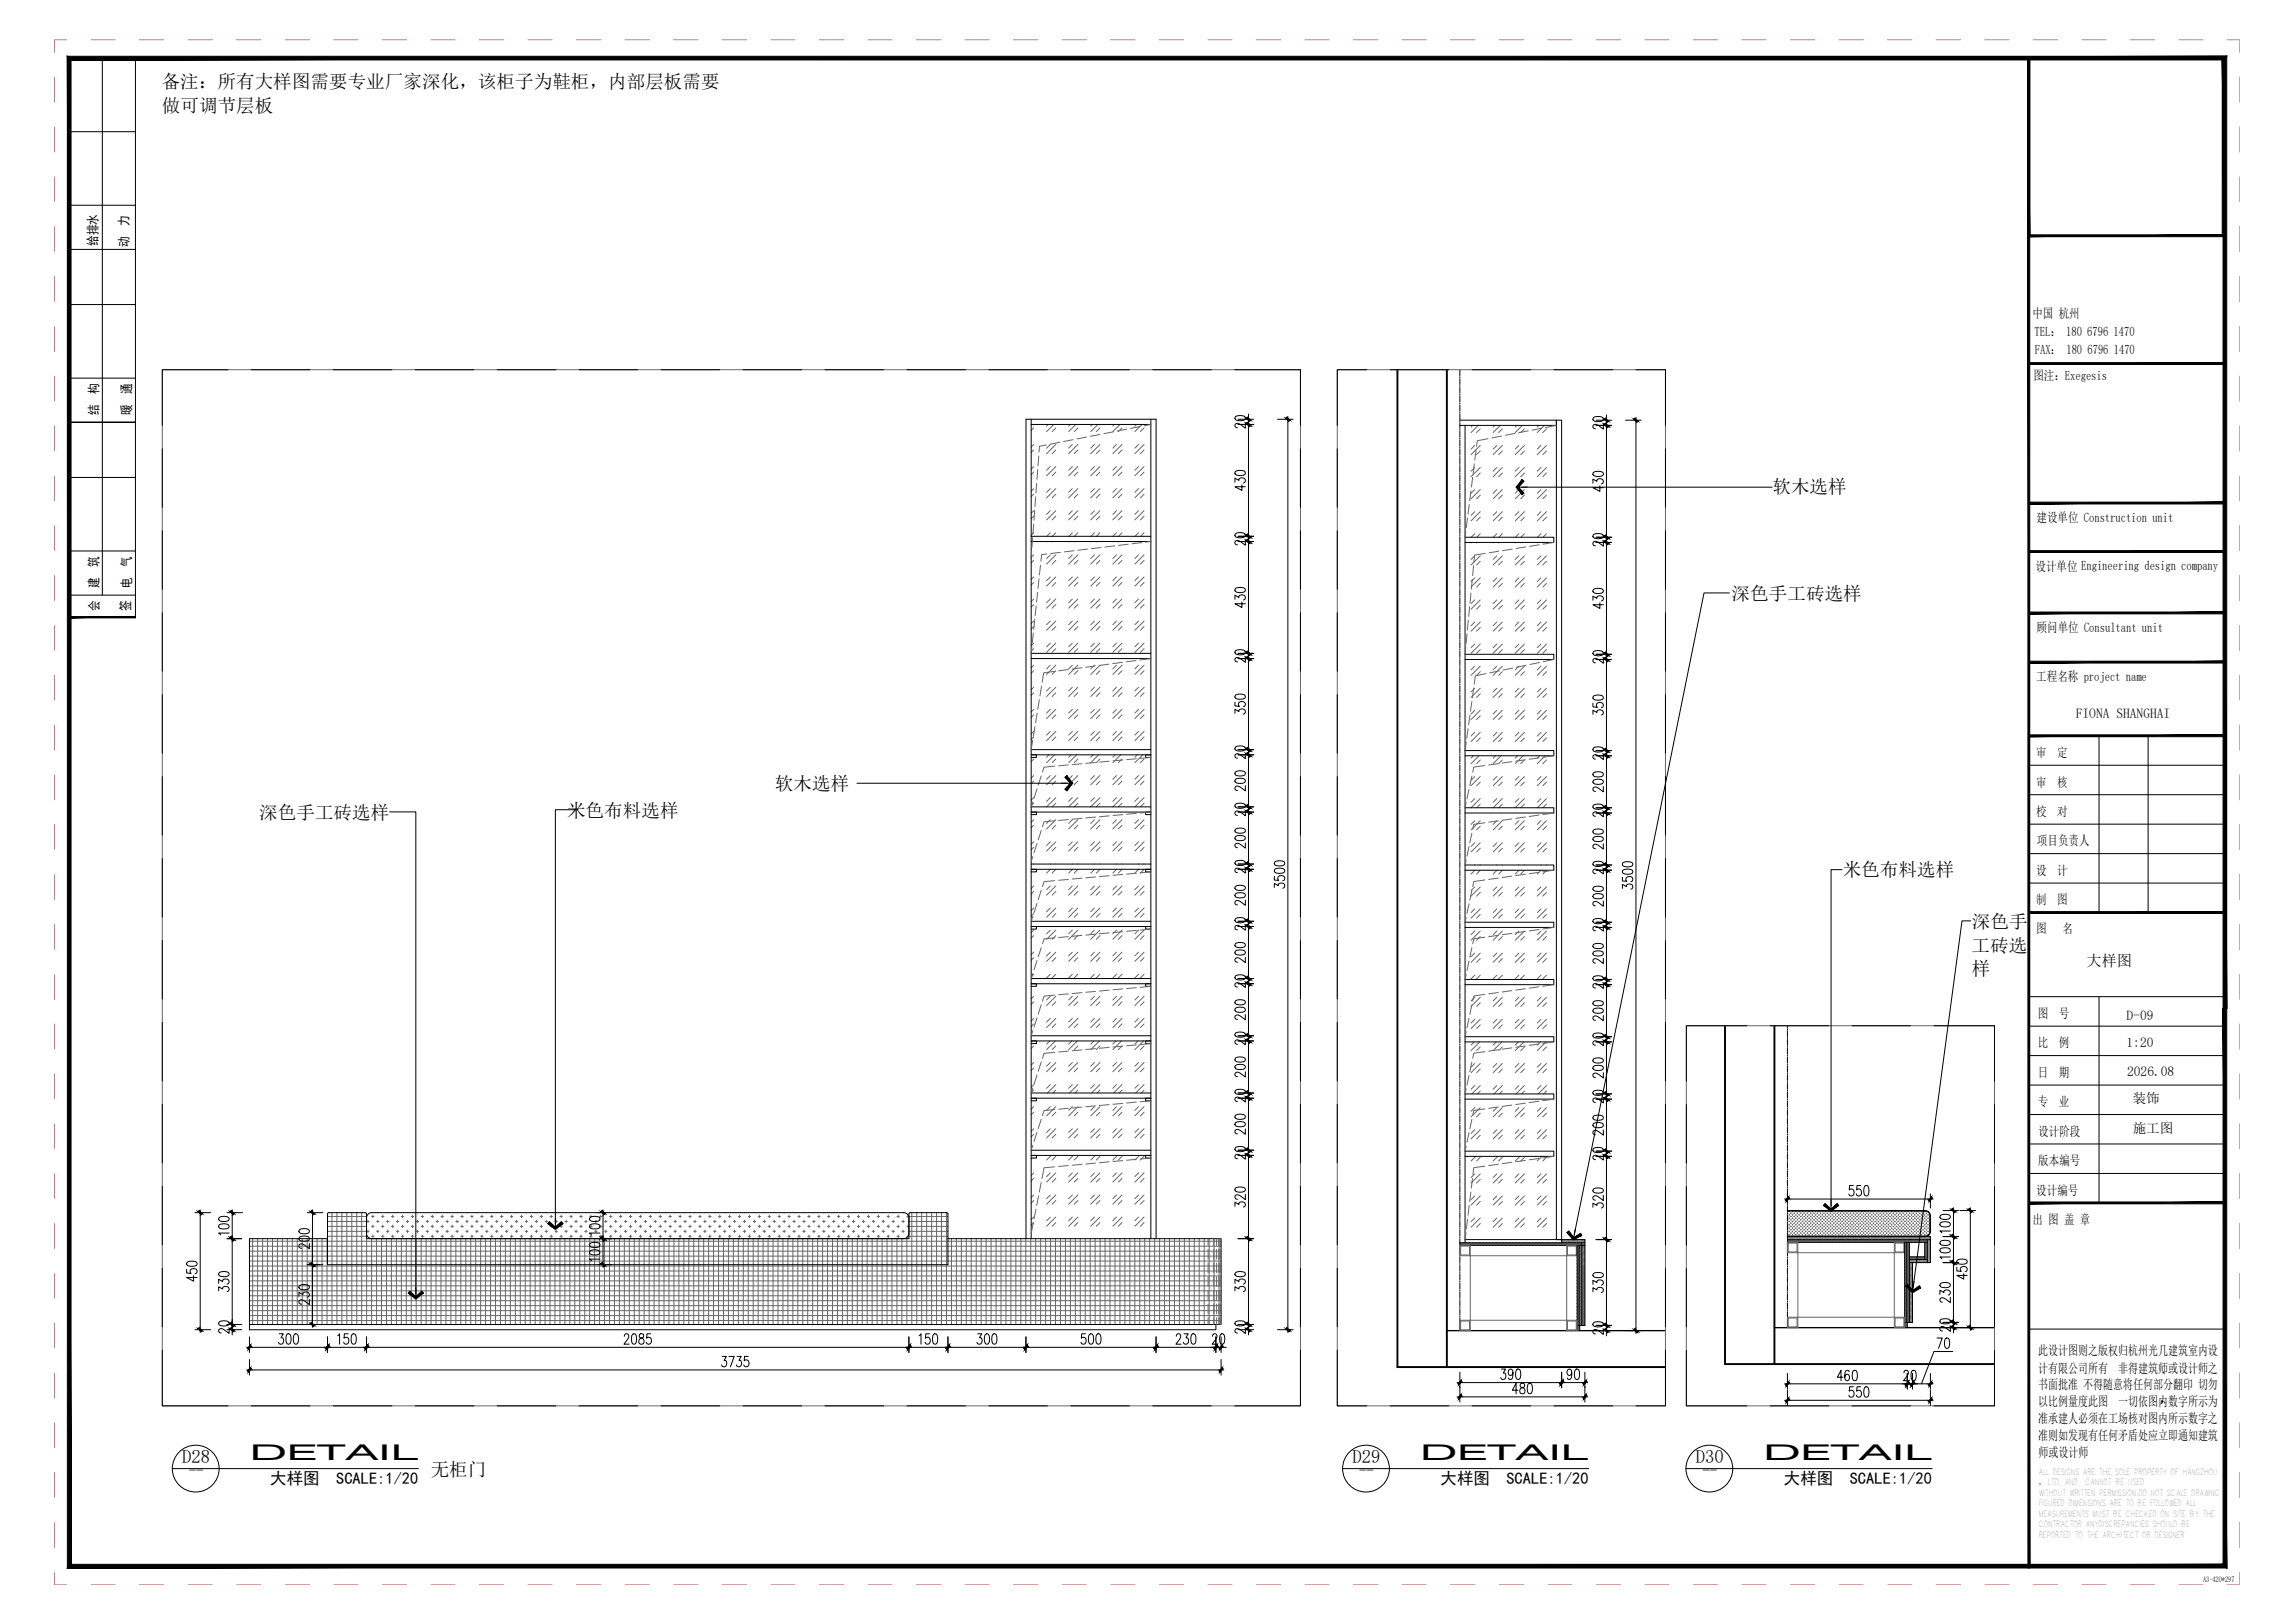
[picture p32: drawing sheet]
<svg xmlns="http://www.w3.org/2000/svg" width="594mm" height="420mm" viewBox="0 0 594 420" stroke-linecap="round" stroke-linejoin="round" font-family="sans-serif">
<defs><g id="words">
<g font-size="5.6">
<text x="64.7" y="377.9">DETAIL</text>
<text x="367.6" y="377.9">DETAIL</text>
<text x="456.5" y="377.9">DETAIL</text>
</g>
<g font-size="4.8">
<text x="41.9" y="22.9">备注：所有大样图需要专业厂家深化，该柜子为鞋柜，内部层板需要</text>
<text x="41.9" y="29.1">做可调节层板</text>
<text x="458.8" y="127.7">软木选样</text>
<text x="448.3" y="155.3">深色手工砖选样</text>
<text x="200.6" y="204.5">软木选样</text>
<text x="67.1" y="212">深色手工砖选样</text>
<text x="146.8" y="211.4">米色布料选样</text>
<text x="477" y="226.9">米色布料选样</text>
<text x="510.4" y="240.2">深色手</text>
<text x="510.4" y="246.3">工砖选</text>
<text x="510.5" y="252.5">样</text>
<text x="47.2" y="378.7">D28</text>
<text x="48.9" y="382.5">--</text>
<text x="111.5" y="382.2">无柜门</text>
<text x="350.1" y="378.7">D29</text>
<text x="351.8" y="382.5">--</text>
<text x="439" y="378.7">D30</text>
<text x="440.7" y="382.5">--</text>
</g>
<g font-size="4.3">
<text x="70" y="384.2">大样图</text>
<text x="87" y="384.2">SCALE:1/20</text>
<text x="372.9" y="384.2">大样图</text>
<text x="389.9" y="384.2">SCALE:1/20</text>
<text x="461.8" y="384.2">大样图</text>
<text x="478.8" y="384.2">SCALE:1/20</text>
</g>
<text font-size="3.9" x="540.1" y="250.2">大样图</text>
<g font-size="3.5">
<text x="537.3" y="186">FIONA SHANGHAI</text>
<text x="550.5" y="263.9">D-09</text>
<text x="550.5" y="271">1:20</text>
<text x="550.6" y="278.5">2026.08</text>
<text x="552.1" y="285.5">装饰</text>
<text x="552.1" y="293.4">施工图</text>
</g>
<g font-size="3.4">
<text x="33.2" y="58.5" transform="rotate(-90 33.2 58.5)">力</text>
<text x="25.2" y="63.6" transform="rotate(-90 25.2 63.6)">给排水</text>
<text x="33.2" y="64" transform="rotate(-90 33.2 64)">动</text>
<text x="526.1" y="82.3">中国 杭州</text>
<text x="526.7" y="87">TEL： 180 6796 1470</text>
<text x="526.7" y="91.6">FAX： 180 6796 1470</text>
<text x="25.5" y="101.9" transform="rotate(-90 25.5 101.9)">构</text>
<text x="33.9" y="101.9" transform="rotate(-90 33.9 101.9)">通</text>
<text x="526.3" y="98.3">图注：Exegesis</text>
<text x="25.5" y="107.4" transform="rotate(-90 25.5 107.4)">结</text>
<text x="33.9" y="107.4" transform="rotate(-90 33.9 107.4)">暖</text>
<text x="527.2" y="135.2">建设单位 Construction unit</text>
<text x="25.5" y="146.7" transform="rotate(-90 25.5 146.7)">筑</text>
<text x="33.9" y="146.7" transform="rotate(-90 33.9 146.7)">气</text>
<text x="526.9" y="147.8">设计单位 Engineering design company</text>
<text x="25.5" y="152.2" transform="rotate(-90 25.5 152.2)">建</text>
<text x="33.9" y="152.2" transform="rotate(-90 33.9 152.2)">电</text>
<text x="25.6" y="158.2" transform="rotate(-90 25.6 158.2)">会</text>
<text x="33.7" y="158.2" transform="rotate(-90 33.7 158.2)">签</text>
<text x="527.2" y="163.7">顾问单位 Consultant unit</text>
<text x="527.1" y="176.4">工程名称 project name</text>
<text x="527.1" y="196">审</text>
<text x="532.5" y="196">定</text>
<text x="527.1" y="203.6">审</text>
<text x="532.5" y="203.6">核</text>
<text x="527.1" y="211.2">校</text>
<text x="532.5" y="211.2">对</text>
<text x="527.3" y="218.9">项目负责人</text>
<text x="527.1" y="226.5">设</text>
<text x="532.5" y="226.5">计</text>
<text x="527.1" y="234.1">制</text>
<text x="532.5" y="234.1">图</text>
<text x="527.1" y="241.6">图</text>
<text x="533.9" y="241.6">名</text>
<text x="527.5" y="263.5">图</text>
<text x="532.9" y="263.5">号</text>
<text x="527.5" y="271.1">比</text>
<text x="532.9" y="271.1">例</text>
<text x="527.5" y="278.8">日</text>
<text x="532.9" y="278.8">期</text>
<text x="527.5" y="286.4">专</text>
<text x="532.9" y="286.4">业</text>
<text x="527.6" y="294">设计阶段</text>
<text x="527.6" y="301.7">版本编号</text>
<text x="527.1" y="309.3">设计编号</text>
<text x="526.1" y="316.8">出 图 盖 章</text>
<text x="527.6" y="350.9">此设计图则之版权归杭州光几建筑室内设</text>
<text x="527.6" y="355.3">计有限公司所有</text>
<text x="527.6" y="359.7">书面批准 不得随意将任何部分翻印 切勿</text>
<text x="548.3" y="355.3">非得建筑师或设计师之</text>
<text x="527.6" y="364.1">以比例量度此图</text>
<text x="548.3" y="364.1">一切依图内数字所示为</text>
<text x="527.6" y="368.5">准承建人必须在工场核对图内所示数字之</text>
<text x="527.6" y="372.9">准则如发现有任何矛盾处应立即通知建筑</text>
<text x="527.7" y="377.1">师或设计师</text>
</g>
<text font-size="2.3" x="527.7" y="384.5">， LTD. AND</text>
<g font-size="2.1">
<text x="527.6" y="381.8">ALL DESIGNS ARE THE SOLE PROPERTY OF HANGZHOU</text>
<text x="527.7" y="389.9">FIGURED DIMENSIONS ARE TO BE FOLLOWED ALL</text>
<text x="527.7" y="387.2">WITHOUT WRITTEN PERMISSION.DO NOT SCALE DRAWING</text>
<text x="539.8" y="384.5">CANNOT BE USED</text>
<text x="527.7" y="392.6">MEASUREMENTS MUST BE CHECKED ON SITE BY THE</text>
<text x="527.7" y="395.3">CONTRACTOR ANYDISCREPANCIES SHOULD BE</text>
<text x="527.7" y="398">REPORTED TO THE ARCHITECT OR DESIGNER</text>
</g>
<text font-size="2" x="570.3" y="409.6">A3-420*297</text>
</g></defs>
<g fill="none" stroke="#000" stroke-width=".26">
<path d="M266.9 109.9h31M266.9 108.5v212.2M297.9 108.5v212.2M319.8 107.9l1-.3a1.16 1.16 0 0 1 1.6 .7 1.63 1.63 0 0 1-2.2 .5l-.5-.5zM320.5 108.5h4M320.5 109.9h4M322.4 109.5v1.3l-1.3-.9-.9-.3-.5 .4v.4l.6 .4M323.2 107.2v.7M323.2 108.5v1.4M323.2 110.6v27.6M330.7 108.5h4M333.4 109.2v234.4"/>
<path d="M377.9 108.8h25v1.3h-25M379.2 110.1v211.6M402.9 108.8h1.3v212.1h-1.3zM412.5 108.1l1-.3a1.16 1.16 0 0 1 1.5 .8 1.63 1.63 0 0 1-2.1 .5l-.6-.5zM413.1 110.1h4.1M413.1 108.8h4.1M415 109.7v1.4l-1.2-1-.9-.3-.6 .4v.4l.7 .4M415.8 107.4v.7M415.8 108.8v1.3M415.8 110.8v27.6M420.8 108.8h4M423.5 109.4v234.4"/>
<path d="M266.9 138.8h31M319.7 124.8v-1l1 .6a.79 .79 0 0 1 1.1-.7 .79 .79 0 0 1 .3 1.2l-.2 .1M319.8 138.2a2.59 2.59 0 0 1 2.4 0l.2 .4a1.61 1.61 0 0 1-2.2 .5l-.5-.5zM319.8 122.1l1-.3a1.16 1.16 0 0 1 1.6 .7 1.63 1.63 0 0 1-2.2 .5l-.5-.5zM320.5 138.8h4M321.5 125.5v1.5l-1.8-1h2.7M322.4 139.8v1.3l-1.7-1.1a.61 .61 0 0 0-1 .2 .61 .61 0 0 0 .5 .9h.1M323.2 138.8v1.4M379.2 139.1h23v1.3h-23M412.3 125.1v-1.1l1.1 .6a.79 .79 0 0 1 1.1-.6 .79 .79 0 0 1 .3 1.2l-.3 .1M412.5 138.4l1-.3a1.16 1.16 0 0 1 1.5 .8 1.63 1.63 0 0 1-2.1 .5l-.6-.5zM412.5 122.3l1-.3a1.16 1.16 0 0 1 1.5 .8 1.61 1.61 0 0 1-2.1 .5l-.6-.5z"/>
<path d="M413.1 139.1h4.1M414.1 125.8v1.4l-1.8-1h2.7M415.8 139.1v1.3M266.9 140.2h31M319.7 155.1v-1l1 .6a.79 .79 0 0 1 1.1-.7 .79 .79 0 0 1 .3 1.2l-.2 .1M319.8 152.4l1-.3a1.16 1.16 0 0 1 1.6 .7 1.63 1.63 0 0 1-2.2 .5l-.5-.5zM320.5 140.2h4M321.5 155.8v1.5l-1.8-1h2.7M323.2 140.9v27.6M412.3 155.4v-1.1l1.1 .6a.79 .79 0 0 1 1-.6 .79 .79 0 0 1 .4 1.2l-.3 .1M412.5 152.6l1-.3a1.16 1.16 0 0 1 1.5 .8 1.63 1.63 0 0 1-2.1 .5l-.6-.5zM413.1 140.4h4.1"/>
<path d="M414.1 156.1v1.4l-1.8-1h2.7M415 140v1.4l-1.2-1-.9-.3-.6 .4v.4l.7 .4M415.8 141.1v27.6M266.9 170.5h31M266.9 169.1h31M319.8 180l1-.3a1.16 1.16 0 0 1 1.6 .8 1.63 1.63 0 0 1-2.2 .4l-.5-.4zM319.8 168.5l1-.3a1.16 1.16 0 0 1 1.6 .7 1.61 1.61 0 0 1-2.2 .5l-.5-.5zM320.5 170.5h4M320.5 169.1h4M322.4 170.1v1.4l-1.7-1.2a.61 .61 0 0 0-1 .2 .61 .61 0 0 0 .5 .9h.1M323.2 169.1v1.4M323.2 171.2v22.2"/>
<path d="M379.2 169.4h23v1.3h-23M412.5 168.7a2.59 2.59 0 0 1 2.4 0l.1 .5a1.61 1.61 0 0 1-2.1 .5l-.6-.5zM413.1 170.7h4.1M413.1 169.4h4.1M415 170.3v1.4l-1.6-1.2a.61 .61 0 0 0-1 .2 .61 .61 0 0 0 .5 .9h.1M415.8 169.4v1.3M415.8 171.4v22.2M266.9 196.1h1.4v-.7h-1.4h31h-1.3v.7h1.3M266.9 194.1h31M319.7 184.7v-1.1l1 .6a.79 .79 0 0 1 1.1-.6 .79 .79 0 0 1 .3 1.2l-.2 .1M319.7 181.8v1l1.1 .1a.74 .74 0 0 1-.1-1 .74 .74 0 0 1 .9-.3 .69 .69 0 0 1 .8 .6 .69 .69 0 0 1-.5 .8M319.8 199.8l1-.3a1.16 1.16 0 0 1 1.6 .8 1.63 1.63 0 0 1-2.2 .5l-.5-.5z"/>
<path d="M319.8 193.4l1-.3a1.16 1.16 0 0 1 1.6 .8 1.63 1.63 0 0 1-2.2 .4l-.5-.4zM320.5 195.4h4M320.5 194.1h4M322.4 195v1.4l-1.7-1.2a.61 .61 0 0 0-1 .2 .61 .61 0 0 0 .5 .9h.1M323.2 194.1v1.3M323.2 196.1v12.1M379.2 194.3h23v1.4h-23M412.3 184.9v-1l1.1 .5a.79 .79 0 0 1 1-.6 .79 .79 0 0 1 .4 1.2l-.3 .1M412.3 182v1l1.2 .1a.85 .85 0 0 1 .5-1.3 .85 .85 0 0 1 1 .9l-.5 .5M412.5 193.6l1-.3a1.16 1.16 0 0 1 1.5 .8 1.61 1.61 0 0 1-2.1 .5l-.6-.5zM412.5 180.2l1-.3a1.16 1.16 0 0 1 1.5 .8 1.61 1.61 0 0 1-2.1 .5l-.6-.5zM413.1 195.7h4.1"/>
<path d="M413.1 194.3h4.1M415 195.3v1.3l-1.6-1.1a.61 .61 0 0 0-1 .1 .61 .61 0 0 0 .5 .9h.1M415.8 194.3v1.4M415.8 196.3v12.1M266.9 210.9h1.4v-.7h-1.4h31h-1.3v.7h1.3M266.9 208.9h31M319.8 216.6a2.59 2.59 0 0 1 2.4 0l.2 .5a1.61 1.61 0 0 1-2.2 .4l-.5-.4zM319.8 214.6l1-.2a1.16 1.16 0 0 1 1.6 .7 1.61 1.61 0 0 1-2.2 .5l-.5-.5zM319.8 208.2l1-.3a1.16 1.16 0 0 1 1.6 .8 1.61 1.61 0 0 1-2.2 .5l-.5-.5zM319.8 201.8l1-.3a1.16 1.16 0 0 1 1.6 .7 1.61 1.61 0 0 1-2.2 .5l-.5-.5zM320.5 210.2h4M320.5 208.9h4"/>
<path d="M322.4 218.2v1.4l-1.7-1.2a.61 .61 0 0 0-.9 .2 .61 .61 0 0 0 .4 .9h.1M322.4 209.8v1.4l-1.7-1.2a.61 .61 0 0 0-1 .2 .61 .61 0 0 0 .5 .9h.1M322.4 203.4v1.3l-1.7-1.1a.61 .61 0 0 0-1 .2 .61 .61 0 0 0 .5 .8h.1M323.2 208.9v1.3M323.2 210.9v12.1M379.2 209.1h23v1.4h-23M412.5 216.8a2.59 2.59 0 0 1 2.4 0l.1 .5a1.63 1.63 0 0 1-2.1 .5l-.6-.5zM412.5 214.9l1-.3a1.16 1.16 0 0 1 1.5 .8 1.61 1.61 0 0 1-2.1 .5l-.6-.5zM412.5 208.4l1-.2a1.16 1.16 0 0 1 1.5 .7 1.61 1.61 0 0 1-2.1 .5l-.6-.5zM412.5 202l1-.3a1.16 1.16 0 0 1 1.5 .8 1.61 1.61 0 0 1-2.1 .5l-.6-.5zM412.5 200.1l1-.3a1.16 1.16 0 0 1 1.5 .8 1.61 1.61 0 0 1-2.1 .4l-.6-.4zM413.1 210.5h4.1"/>
<path d="M413.1 209.1h4.1M415 218.4v1.4l-1.6-1.2a.61 .61 0 0 0-1 .2 .61 .61 0 0 0 .5 .9h.1M415 210.1v1.3l-1.6-1.1a.61 .61 0 0 0-1 .2 .61 .61 0 0 0 .5 .8h.1M415 203.6v1.4l-1.6-1.2a.61 .61 0 0 0-1 .2 .61 .61 0 0 0 .5 .9h.1M415.8 209.1v1.4M415.8 211.1v12.2M266.9 225.7h1.4v-.7h-1.4h31h-1.3v.7h1.3M266.9 238.5h31M266.9 223.7h31M319.8 237.8a2.59 2.59 0 0 1 2.4 0l.2 .5a1.63 1.63 0 0 1-2.2 .5l-.5-.5zM319.8 231.4a2.59 2.59 0 0 1 2.4 0l.2 .5a1.63 1.63 0 0 1-2.2 .4l-.5-.4zM319.8 229.5a2.59 2.59 0 0 1 2.4 0l.2 .4a1.61 1.61 0 0 1-2.2 .5l-.5-.5z"/>
<path d="M319.8 223a2.59 2.59 0 0 1 2.4 0l.2 .5a1.61 1.61 0 0 1-2.2 .5l-.5-.5zM320.5 239.8h4M320.5 238.5h4M320.5 225h4M320.5 223.7h4M322.4 239.5v1.3l-1.7-1.1a.61 .61 0 0 0-1 .1 .61 .61 0 0 0 .5 .9h.1M322.4 233v1.4l-1.7-1.2a.61 .61 0 0 0-1 .2 .61 .61 0 0 0 .5 .9h.1M322.4 224.6v1.4l-1.7-1.2a.61 .61 0 0 0-.9 .2 .61 .61 0 0 0 .4 .9h.1M323.2 223.7v1.3M323.2 225.7v12.1M323.2 238.5v1.3M329.9 229.8v-1.1l1 .6a.82 .82 0 0 1 1-.7 .82 .82 0 0 1 .5 1.2l-.4 .1"/>
<path d="M329.9 226.9v.9l1.1 .1a.74 .74 0 0 1-.1-.9 .74 .74 0 0 1 .9-.3 .68 .68 0 0 1 .8 .5 .68 .68 0 0 1-.6 .8M330 225a2.61 2.61 0 0 1 2.4 0l.2 .5a1.63 1.63 0 0 1-2.2 .5l-.5-.5zM330 223.1l1-.3a1.18 1.18 0 0 1 1.6 .8 1.63 1.63 0 0 1-2.2 .5l-.5-.5zM379.2 238.7h23v1.4h-23M379.2 223.9h23v1.4h-23M412.5 238.1l1-.3a1.16 1.16 0 0 1 1.5 .8 1.63 1.63 0 0 1-2.1 .4l-.6-.4zM412.5 231.6l1-.3a1.16 1.16 0 0 1 1.5 .8 1.63 1.63 0 0 1-2.1 .5l-.6-.5zM412.5 229.7a2.59 2.59 0 0 1 2.4 0l.1 .5a1.61 1.61 0 0 1-2.1 .5l-.6-.5zM412.5 223.3a2.59 2.59 0 0 1 2.4 0l.1 .4a1.63 1.63 0 0 1-2.1 .5l-.6-.5zM413.1 238.7h4.1M413.1 225.3h4.1M413.1 223.9h4.1"/>
<path d="M415 239.7v1.4l-1.2-1-.9-.3-.6 .4v.4l.7 .4M415 233.3v1.3l-1.2-1-.9-.2-.6 .3v.4l.7 .4M415 224.9v1.3l-1.6-1.1a.61 .61 0 0 0-1 .2 .61 .61 0 0 0 .5 .8h.1M415.8 223.9v1.4M415.8 226v12.1M415.8 238.7v1.4M420 230v-1.1l1 .6a.79 .79 0 0 1 1.1-.6 .79 .79 0 0 1 .3 1.2l-.2 .1M420 227.1v1l1.1 .1a.74 .74 0 0 1-.1-1 .74 .74 0 0 1 .9-.3 .69 .69 0 0 1 .8 .6 .69 .69 0 0 1-.5 .8M420.1 225.3l1-.3a1.16 1.16 0 0 1 1.6 .8 1.63 1.63 0 0 1-2.2 .4l-.5-.4zM420.1 223.4a2.59 2.59 0 0 1 2.4 0l.2 .4a1.61 1.61 0 0 1-2.2 .5l-.5-.5zM266.9 255.3h1.4v-.6h-1.4h31h-1.3v.6h1.3M266.9 240.5h1.4v-.6h-1.4h31h-1.3v.6h1.3"/>
<path d="M266.9 253.3h31M319.8 259.1l1-.3a1.16 1.16 0 0 1 1.6 .8 1.63 1.63 0 0 1-2.2 .5l-.5-.5zM319.8 252.6l1-.2a1.16 1.16 0 0 1 1.6 .7 1.63 1.63 0 0 1-2.2 .5l-.5-.5zM319.8 246.2l1-.3a1.16 1.16 0 0 1 1.6 .8 1.63 1.63 0 0 1-2.2 .5l-.5-.5zM319.8 244.3a2.59 2.59 0 0 1 2.4 0l.2 .5a1.63 1.63 0 0 1-2.2 .4l-.5-.4zM320.5 254.7h4M320.5 253.3h4M322.4 254.3v1.3l-1.3-.9-.9-.3-.5 .4v.4l.6 .3M322.4 247.8v1.4l-1.3-1-.9-.3-.5 .4v.4l.6 .4M323.2 240.5v12.1M323.2 253.3v1.4M323.2 255.3v12.2"/>
<path d="M379.2 253.6h23v1.3h-23M412.5 259.3l1-.3a1.16 1.16 0 0 1 1.5 .8 1.63 1.63 0 0 1-2.1 .5l-.6-.5zM412.5 252.9l1-.3a1.16 1.16 0 0 1 1.5 .8 1.63 1.63 0 0 1-2.1 .4l-.6-.4zM412.5 246.4l1-.2a1.16 1.16 0 0 1 1.5 .7 1.63 1.63 0 0 1-2.1 .5l-.6-.5zM412.5 244.5l1-.3a1.16 1.16 0 0 1 1.5 .8 1.63 1.63 0 0 1-2.1 .5l-.6-.5zM413.1 254.9h4.1M413.1 253.6h4.1M413.1 240.1h4.1M415 254.5v1.4l-1.2-1-.9-.3-.6 .4v.4l.7 .4M415 248.1v1.3l-1.2-.9-.9-.3-.6 .4v.3l.7 .4M415.8 240.8v12.1M415.8 253.6v1.3"/>
<path d="M415.8 255.6v12.1M266.9 270.2h1.4v-.7h-1.4h31h-1.3v.7h1.3M266.9 268.1h31M319.8 275.8l1-.3a1.16 1.16 0 0 1 1.6 .8 1.61 1.61 0 0 1-2.2 .5l-.5-.5zM319.8 273.9l1-.3a1.16 1.16 0 0 1 1.6 .8 1.63 1.63 0 0 1-2.2 .5l-.5-.5zM319.8 267.5l1-.3a1.16 1.16 0 0 1 1.6 .7 1.63 1.63 0 0 1-2.2 .5l-.5-.5zM319.8 261l1-.3a1.16 1.16 0 0 1 1.6 .8 1.63 1.63 0 0 1-2.2 .5l-.5-.5zM320.5 269.5h4M320.5 268.1h4M322.4 277.5v1.3l-1.7-1.1a.61 .61 0 0 0-1 .1 .61 .61 0 0 0 .5 .9h.1M322.4 269.1v1.3l-1.3-.9-.9-.3-.5 .4v.4l.6 .3M322.4 262.7v1.3l-1.3-1-.9-.3-.5 .4v.4l.6 .4"/>
<path d="M323.2 268.1v1.4M323.2 270.2v12.1M379.2 268.4h23v1.3h-23M412.5 276.1l1-.3a1.16 1.16 0 0 1 1.5 .7 1.61 1.61 0 0 1-2.1 .5l-.6-.5zM412.5 274.1l1-.2a1.16 1.16 0 0 1 1.5 .7 1.61 1.61 0 0 1-2.1 .5l-.6-.5zM412.5 267.7l1-.3a1.16 1.16 0 0 1 1.5 .8 1.61 1.61 0 0 1-2.1 .5l-.6-.5zM412.5 261.3l1-.3a1.16 1.16 0 0 1 1.5 .7 1.61 1.61 0 0 1-2.1 .5l-.6-.5zM413.1 269.7h4.1M413.1 268.4h4.1M415 277.7v1.4l-1.6-1.2a.61 .61 0 0 0-1 .2 .61 .61 0 0 0 .5 .9h.1M415 269.3v1.4l-1.6-1.2a.61 .61 0 0 0-1 .2 .61 .61 0 0 0 .5 .9h.1M415 262.9v1.3l-1.6-1.1a.61 .61 0 0 0-1 .2 .61 .61 0 0 0 .5 .8h.1"/>
<path d="M415.8 268.4v1.3M415.8 270.4v12.1M266.9 299.8h1.4v-.7h-1.4h31h-1.3v.7h1.3M266.9 285h1.4v-.7h-1.4h31h-1.3v.7h1.3M266.9 297.8h31M266.9 283h31M319.8 297.1l1-.3a1.16 1.16 0 0 1 1.6 .8 1.61 1.61 0 0 1-2.2 .5l-.5-.5zM319.8 290.6l1-.2a1.16 1.16 0 0 1 1.6 .7 1.61 1.61 0 0 1-2.2 .5l-.5-.5zM319.8 288.7l1-.3a1.16 1.16 0 0 1 1.6 .8 1.61 1.61 0 0 1-2.2 .5l-.5-.5zM319.8 282.3l1-.3a1.16 1.16 0 0 1 1.6 .8 1.61 1.61 0 0 1-2.2 .4l-.5-.4zM320.5 299.1h4M320.5 297.8h4"/>
<path d="M320.5 284.3h4M320.5 283h4M322.4 298.7v1.4l-1.7-1.2a.61 .61 0 0 0-1 .2 .61 .61 0 0 0 .5 .9h.1M322.4 292.3v1.3l-1.7-1.1a.61 .61 0 0 0-.9 .2 .61 .61 0 0 0 .4 .8h.1M322.4 283.9v1.4l-1.7-1.2a.61 .61 0 0 0-1 .2 .61 .61 0 0 0 .5 .9h.1M323.2 283v1.3M323.2 285v12.1M323.2 297.8v1.3M323.2 299.8v20.2M379.2 298h23v1.4h-23M379.2 283.2h23v1.3h-23M412.5 297.3a2.59 2.59 0 0 1 2.4 0l.1 .5a1.61 1.61 0 0 1-2.1 .5l-.6-.5z"/>
<path d="M412.5 290.9a2.59 2.59 0 0 1 2.4 0l.1 .5a1.61 1.61 0 0 1-2.1 .5l-.6-.5zM412.5 289l1-.3a1.16 1.16 0 0 1 1.5 .7 1.61 1.61 0 0 1-2.1 .5l-.6-.5zM412.5 282.5l1-.3a1.16 1.16 0 0 1 1.5 .8 1.61 1.61 0 0 1-2.1 .5l-.6-.5zM413.1 299.4h4.1M413.1 298h4.1M413.1 284.5h4.1M413.1 283.2h4.1M415 299v1.3l-1.6-1.1a.61 .61 0 0 0-1 .1 .61 .61 0 0 0 .5 .9h.1M415 292.5v1.4l-1.6-1.2a.61 .61 0 0 0-1 .2 .61 .61 0 0 0 .5 .9h.1M415 284.1v1.4l-1.6-1.2a.61 .61 0 0 0-1 .2 .61 .61 0 0 0 .5 .9h.1M415.8 283.2v1.3M415.8 285.2v12.1"/>
<path d="M415.8 298v1.4M50.5 313.9h4M51.8 314.6v29M56.7 317.1l1.1-.3a1.18 1.18 0 0 1 1.5 .8 1.65 1.65 0 0 1-2.2 .5l-.5-.5zM56.7 315.2a2.08 2.08 0 0 1 2.6 .3v.2a1.83 1.83 0 0 1-2.7 0zM58.8 313.9h4M59.3 319.2h-2.7l.5 .5M60.1 314.6v5.4M77.5 318.4a2.59 2.59 0 0 1 2.5 0l.1 .4a1.63 1.63 0 0 1-2.2 .5l-.5-.5zM79.5 313.9h4.1M80.9 314.6v12.1M94.9 315.3a1.33 1.33 0 0 1 1.3-1.4h137.7a1.35 1.35 0 0 1 1.4 1.4"/>
<path d="M94.9 319.3a1.35 1.35 0 0 0 1.3 1.4M152.7 317.1l1.1-.3a1.17 1.17 0 0 1 1.5 .8 1.65 1.65 0 0 1-2.2 .5l-.5-.5zM152.7 315.2a2.59 2.59 0 0 1 2.5 0l.1 .5a1.63 1.63 0 0 1-2.2 .4l-.5-.4zM155.3 319.2h-2.7l.5 .5M156.1 314.6v5.4M235.3 319.3a1.35 1.35 0 0 1-1.4 1.4M319.7 312.3v-1.1l1 .6a.79 .79 0 0 1 1.1-.6 .79 .79 0 0 1 .3 1.2l-.2 .1M319.8 307.6a2.59 2.59 0 0 1 2.4 0l.2 .5a1.63 1.63 0 0 1-2.2 .4l-.5-.4zM322.4 309.2v1.4l-1.7-1.2a.61 .61 0 0 0-1 .2 .61 .61 0 0 0 .5 .9h.1M412.3 312.5v-1l1.1 .5a.79 .79 0 0 1 1-.6 .79 .79 0 0 1 .4 1.2l-.3 .1M412.5 307.8l1-.3a1.16 1.16 0 0 1 1.5 .8 1.63 1.63 0 0 1-2.1 .5l-.6-.5zM415 309.5v1.3l-1.2-1-.9-.3-.6 .4v.4l.7 .4"/>
<path d="M415.8 300v20.2M462.7 313.4h35.7a1.35 1.35 0 0 1 1.3 1.3v4.1a1.33 1.33 0 0 1-1.3 1.3M462.7 313.5h35.7a1.21 1.21 0 0 1 1.2 1.2v4.1a1.21 1.21 0 0 1-1.2 1.2h-35.7M462.7 309.1v2.4M463.4 310.4h35.6M479.7 306.9h-.9l-.1 1.2a.74 .74 0 0 1 .9-.2 .74 .74 0 0 1 .3 .9 .68 .68 0 0 1-.5 .8 .68 .68 0 0 1-.8-.5M481.7 306.9h-1l-.1 1.2a.74 .74 0 0 1 1-.2 .74 .74 0 0 1 .3 .9 .68 .68 0 0 1-.6 .8 .68 .68 0 0 1-.8-.5M482.7 307l.5-.1a1.65 1.65 0 0 1 .5 2.2l-.2 .4-.5 .1a1.65 1.65 0 0 1-.5-2.2zM499.7 309.1v3.6M502.3 316.6l1-.3a1.16 1.16 0 0 1 1.6 .7 1.61 1.61 0 0 1-2.2 .5l-.5-.5zM502.3 314.6l1-.2a1.16 1.16 0 0 1 1.6 .7 1.63 1.63 0 0 1-2.2 .5l-.5-.5zM503 313.4h4"/>
<path d="M504.9 318.7h-2.7l.5 .5M505.7 314.1v5.4M507.3 313.4h4.1M510 314.1v28.9M48.3 328.6v1l1.2 .1a.74 .74 0 0 1-.2-1 .74 .74 0 0 1 .9-.3 .7 .7 0 0 1 .8 .4 .7 .7 0 0 1-.2 .9l-.3 .1M48.5 326.8l1-.3a1.18 1.18 0 0 1 1.5 .7 1.63 1.63 0 0 1-2.2 .5l-.5-.5zM50.1 330.2v1.5l-1.8-1h2.7M56.6 334.2v-1.1l1 .6a.81 .81 0 0 1 1.1-.6 .81 .81 0 0 1 .5 1.1l-.4 .2M56.6 332.2v-1l1 .6a.79 .79 0 0 1 1.1-.7 .79 .79 0 0 1 .3 1.2l-.2 .1M56.7 329.5a2.08 2.08 0 0 1 2.6 .3v.1a1.65 1.65 0 0 1-2.2 .5l-.5-.5zM58.8 320.7h3.8M60.1 321.3v20.9"/>
<path d="M77.4 335.6v-1l1 .5a.79 .79 0 0 1 1.1-.6 .79 .79 0 0 1 .3 1.2l-.2 .1M77.5 320.3l1-.3a1.18 1.18 0 0 1 1.6 .8 1.65 1.65 0 0 1-2.2 .4l-.5-.4zM77.5 332.8a2.59 2.59 0 0 1 2.5 0l.1 .5a1.63 1.63 0 0 1-2.2 .5l-.5-.5zM79.5 327.4h4.1M80.1 321.9v1.4l-1.3-1-.9-.3-.5 .4v.4l.6 .4M80.1 336.4v1.3l-1.3-.9-.9-.3-.5 .4v.4l.6 .3M80.9 328.1v14.1M84.8 320.7v6.7h160.6v-13.1l-.4-.4-9.5 .1-.2 .3v6.4h-140.4v-6.4l-.2-.3-9.6-.1-.3 .4v6.4h-20.2v23.5h250.1v-1.3M152.7 323.8a2.59 2.59 0 0 1 2.5 0l.1 .5a1.63 1.63 0 0 1-2.2 .5l-.5-.5zM152.7 321.9l1.1-.3a1.18 1.18 0 0 1 1.5 .8 1.63 1.63 0 0 1-2.2 .5l-.5-.5zM154.8 327.4h3.5M155.3 326h-2.7l.5 .4"/>
<path d="M156.1 321.3v5.4M245.4 320.7h70.7v22.2h-251.5M265.6 320.7v-212.2h33.7v212.2M319.7 334.2v-1.1l1 .6a.79 .79 0 0 1 1.1-.6 .79 .79 0 0 1 .3 1.2l-.2 .1M319.7 332.2v-1l1 .6a.79 .79 0 0 1 1.1-.7 .79 .79 0 0 1 .3 1.2l-.2 .1M319.8 329.5a2.59 2.59 0 0 1 2.4 0l.2 .4a1.63 1.63 0 0 1-2.2 .5l-.5-.5zM320.5 320.7h4M323.2 321.3v20.9M377.9 321.7h32.4M377.9 322.4h32.4M379.2 320.9h25v.8M404.2 320.9h6.1v22.2h-1.4v1.4"/>
<path d="M408.2 322.4v20.7M408.8 322.4v20.7M409.5 321.7v21.4M412.3 334.4v-1l1.1 .5a.79 .79 0 0 1 1-.6 .79 .79 0 0 1 .4 1.2l-.3 .1M412.3 332.5v-1.1l1.1 .6a.79 .79 0 0 1 1-.6 .79 .79 0 0 1 .4 1.2l-.3 .1M412.5 329.7l1-.3a1.16 1.16 0 0 1 1.5 .8 1.63 1.63 0 0 1-2.1 .5l-.6-.5zM413.1 320.9h4.1M415.8 321.6v20.9M462.7 320.9h37M462.7 320.1h37v6.8h-5.4M462.7 321.6h36.2M493 321.6v20.8"/>
<path d="M493.6 321.6v20.8M494.3 321.6v20.8M494.3 326.1h4.6M494.3 325.4h3.9M495.1 326.9v15.5h-1.4v1.3M498.2 321.6v4.5M498.9 320.9v6M502.2 335.1v-1.1l1 .6a.79 .79 0 0 1 1.1-.6 .79 .79 0 0 1 .3 1.2l-.3 .1M502.3 323.3l1-.3a1.16 1.16 0 0 1 1.6 .8 1.63 1.63 0 0 1-2.2 .5l-.5-.5zM502.3 321.4l1-.3a1.16 1.16 0 0 1 1.6 .8 1.63 1.63 0 0 1-2.2 .4l-.5-.4zM502.3 332.3l1-.3a1.16 1.16 0 0 1 1.6 .8 1.63 1.63 0 0 1-2.2 .5l-.5-.5zM503 320.1h4"/>
<path d="M503 326.9h4M504.9 325.4h-2.7l.5 .5M504.9 335.8v1.4l-1.7-1.2a.61 .61 0 0 0-1 .2 .61 .61 0 0 0 .5 .9h.1M505.7 320.8v5.4M505.7 327.5v14.2M506.5 328.1v.9l1.2 .1a.74 .74 0 0 1-.2-.9 .74 .74 0 0 1 1-.3 .7 .7 0 0 1 .7 .4 .7 .7 0 0 1-.2 .8l-.3 .1M506.7 326.2l1-.3a1.16 1.16 0 0 1 1.5 .8 1.63 1.63 0 0 1-2.2 .5l-.5-.5zM508.3 329.7v1.4l-1.8-.9h2.7M50.5 344.2h4M56.7 342.2l1.1-.3a1.18 1.18 0 0 1 1.5 .8 1.63 1.63 0 0 1-2.2 .5l-.5-.5zM58.8 344.2h3.8M58.8 342.9h3.8"/>
<path d="M59.3 343.8v1.4l-1.7-1.2a.61 .61 0 0 0-.9 .2 .61 .61 0 0 0 .4 .9h.2M60.1 342.9v1.3M60.1 344.9v.7M64.6 346.1v4M64.6 351.9v4.1M65.3 348.8h18.8M65.3 354.6h250.1M72.3 345.3h1l-.6 1a.79 .79 0 0 1 .7 1.1 .79 .79 0 0 1-1.2 .3l-.1-.2M74.3 345.4l.5-.1a1.61 1.61 0 0 1 .5 2.2l-.2 .3-.5 .2a1.63 1.63 0 0 1-.5-2.2zM76.2 345.4l.5-.1a1.61 1.61 0 0 1 .5 2.2l-.2 .3-.5 .2a1.63 1.63 0 0 1-.5-2.2zM79.5 342.9h4.1M84.8 346.1v4"/>
<path d="M85.4 348.8h8.8M87.4 345.8l.5-.5v2.7M90.1 345.3h-.9l-.1 1.1a.74 .74 0 0 1 .9-.1 .74 .74 0 0 1 .3 .9 .69 .69 0 0 1-.5 .8 .69 .69 0 0 1-.8-.5M91.2 345.4l.5-.1a1.63 1.63 0 0 1 .4 2.2l-.2 .3-.4 .2a1.63 1.63 0 0 1-.5-2.2zM94.9 346.1v4M95.6 348.8h139M161.6 345.9l.4-.6h.4l.4 .5-.3 .9-1 1.3h1.4M163.7 345.4l.5-.1a1.61 1.61 0 0 1 .5 2.2l-.2 .3-.5 .2a1.63 1.63 0 0 1-.5-2.2zM165.6 345.4a.63 .63 0 0 0 .2 .9 .84 .84 0 0 1 .9 .8 .84 .84 0 0 1-.9 .9 .88 .88 0 0 1-.4-1.1 .88 .88 0 0 1 .9-.6 .55 .55 0 0 0 .3-.5 .55 .55 0 0 0-.4-.5zM168.4 345.3h-.9l-.1 1.1a.74 .74 0 0 1 .9-.1 .74 .74 0 0 1 .3 .9 .69 .69 0 0 1-.5 .8 .69 .69 0 0 1-.8-.5M187 351.1h1l-.6 1.1a.79 .79 0 0 1 .7 1 .79 .79 0 0 1-1.2 .4l-.1-.3M188.7 351.1h1.3l-.9 2.7"/>
<path d="M190.8 351.1h1.1l-.6 1.1a.79 .79 0 0 1 .6 1 .79 .79 0 0 1-1.2 .4l-.1-.3M193.7 351.1h-1l-.1 1.2a.85 .85 0 0 1 1.4 .5 .85 .85 0 0 1-1 1l-.5-.5M235.3 346.1v4M236 348.8h8.7M237.9 345.8l.5-.5v2.7M240.6 345.3h-.9l-.1 1.1a.74 .74 0 0 1 .9-.1 .74 .74 0 0 1 .3 .9 .69 .69 0 0 1-.5 .8 .69 .69 0 0 1-.8-.5M241.7 345.4l.5-.1a1.61 1.61 0 0 1 .4 2.2l-.2 .3-.4 .2a1.63 1.63 0 0 1-.5-2.2zM245.4 346.1v4M246 348.8h18.9M253.1 345.3h1l-.5 1a.79 .79 0 0 1 .6 1.1 .79 .79 0 0 1-1.2 .3l-.1-.2M255.1 345.4l.5-.1a1.61 1.61 0 0 1 .5 2.2l-.2 .3-.5 .2a1.63 1.63 0 0 1-.5-2.2zM257 345.4l.5-.1a1.63 1.63 0 0 1 .5 2.2l-.2 .3-.5 .2a1.61 1.61 0 0 1-.5-2.2z"/>
<path d="M265.6 346.1v4M266.3 348.8h32.3M281 345.3h-1l-.1 1.1a.74 .74 0 0 1 1-.1 .74 .74 0 0 1 .3 .9 .69 .69 0 0 1-.6 .8 .69 .69 0 0 1-.8-.5M282 345.4l.5-.1a1.61 1.61 0 0 1 .5 2.2l-.2 .3-.5 .2a1.63 1.63 0 0 1-.5-2.2zM284 345.4l.4-.1a1.63 1.63 0 0 1 .5 2.2l-.2 .3-.5 .2a1.61 1.61 0 0 1-.4-2.2zM299.3 346.1v4M299.9 348.8h14.2M304.5 345.9l.1-.4a.62 .62 0 0 1 .9-.1 .62 .62 0 0 1 0 .9l-1.1 1.7h1.3M306.5 345.3h1.1l-.6 1a.79 .79 0 0 1 .6 1.1 .79 .79 0 0 1-1.2 .3l-.1-.2M308.5 345.4l.5-.1a1.61 1.61 0 0 1 .5 2.2l-.2 .3-.5 .2a1.63 1.63 0 0 1-.5-2.2zM313.9 345.9l.1-.4a.61 .61 0 0 1 .9-.1 .61 .61 0 0 1 0 .9l-1.1 1.7h1.3M314.7 348.8h1.4"/>
<path d="M314.7 346.1v4M316 345.4l.5-.1a1.63 1.63 0 0 1 .4 2.2l-.1 .3-.5 .2a1.61 1.61 0 0 1-.5-2.2zM316.1 346.1v4M316.1 351.9v4.1M316.8 348.8h.6M319.8 342.2l1-.3a1.16 1.16 0 0 1 1.6 .8 1.61 1.61 0 0 1-2.2 .5l-.5-.5zM320.5 344.2h4M320.5 342.9h4M322.4 343.8v1.4l-1.7-1.2a.61 .61 0 0 0-1 .2 .61 .61 0 0 0 .5 .9h.1M323.2 342.9v1.3M323.2 344.9v.7M330.7 344.2h4"/>
<path d="M377.9 355.2v7.8M378.6 357.9h25M388.7 354.4h1l-.6 1a.79 .79 0 0 1 .7 1.1 .79 .79 0 0 1-1.2 .4l-.1-.3M391.6 355.3a.69 .69 0 0 1-.6 .8 .87 .87 0 0 1-.6-.9 .87 .87 0 0 1 .7-.8 1.73 1.73 0 0 1 0 2.7l-.5-.1-.1-.3M392.6 354.5l.5-.1a1.61 1.61 0 0 1 .5 2.2l-.2 .4-.5 .1a1.63 1.63 0 0 1-.5-2.2zM392.9 359.9h-1.4l.9-1.8v2.7M393.6 358.2a.63 .63 0 0 0 .2 .9 .84 .84 0 0 1 1 .8 .84 .84 0 0 1-.9 .9 .88 .88 0 0 1-.5-1 .88 .88 0 0 1 1-.7 .56 .56 0 0 0 .3-.5 .56 .56 0 0 0-.4-.5zM395.6 358.2l.5-.1a1.61 1.61 0 0 1 .5 2.2l-.2 .4-.5 .1a1.63 1.63 0 0 1-.5-2.2zM404.2 355.2v4.1M404.9 357.9h4.7M406.9 355.3a.69 .69 0 0 1-.7 .8 .79 .79 0 0 1-.6-1 .79 .79 0 0 1 1-.6 2.43 2.43 0 0 1 0 2.5l-.5 .1-.4-.4M407.8 354.5l.5-.1a1.63 1.63 0 0 1 .5 2.2l-.2 .4-.5 .1a1.63 1.63 0 0 1-.5-2.2z"/>
<path d="M408.9 343.1h-.7v1.4M410.3 355.2v7.8M412.5 342.5a2.59 2.59 0 0 1 2.4 0l.1 .4a1.61 1.61 0 0 1-2.1 .5l-.6-.5zM413.1 344.5h4.1M413.1 343.1h4.1M415 344.1v1.3l-1.6-1.1a.61 .61 0 0 0-1 .2 .61 .61 0 0 0 .5 .8h.1M415.8 343.1v1.4M415.8 345.1v.7M420.8 344.5h4M462.7 355.6v4M462.7 359.8v4.1M463.4 358.2h29.6"/>
<path d="M477.1 356.5h-1.5l1-1.8v2.7M478.7 355.1l-.1-.2-.5-.2a1.5 1.5 0 0 0-.6 1.8l.3 .8a.8 .8 0 0 0 1-.6 .8 .8 0 0 0-.6-.9 .7 .7 0 0 0-.7 .7M479.7 354.9l.5-.2a1.65 1.65 0 0 1 .5 2.2l-.2 .4-.5 .1a1.63 1.63 0 0 1-.5-2.1zM479.7 359h-.9l-.1 1.2a.74 .74 0 0 1 .9-.2 .74 .74 0 0 1 .3 .9 .68 .68 0 0 1-.5 .8 .68 .68 0 0 1-.8-.5M481.7 359h-1l-.1 1.2a.74 .74 0 0 1 1-.2 .74 .74 0 0 1 .3 .9 .68 .68 0 0 1-.6 .8 .68 .68 0 0 1-.8-.5M482.7 359.1l.5-.1a1.65 1.65 0 0 1 .5 2.2l-.2 .4-.5 .1a1.65 1.65 0 0 1-.5-2.2zM492.9 355.4v-.4a.61 .61 0 0 1 .9-.1 .61 .61 0 0 1 .1 .9l-1.2 1.6h1.4M493.7 355.6v4M493.7 358.2h1.4M493.7 342.4h-.7v1.3M495 354.9l.4-.2a1.65 1.65 0 0 1 .5 2.2l-.2 .4-.4 .1a1.63 1.63 0 0 1-.5-2.1zM495.1 355.6v4"/>
<path d="M495.7 358.2h3.3M499.7 355.6v4M499.7 359.8v4.1M501.4 346.4h1.4l-1 2.7M502.3 341.7l1-.3a1.16 1.16 0 0 1 1.6 .8 1.63 1.63 0 0 1-2.2 .4l-.5-.4zM503 342.3h4M503 343.7h4M503.6 346.5l.5-.1a1.63 1.63 0 0 1 .5 2.2l-.2 .3-.5 .2a1.63 1.63 0 0 1-.5-2.2zM504.9 343.3v1.4l-1.3-1-.9-.3-.5 .4v.4l.6 .4M505.5 349.9h-4.9l-3.2 8.3M505.7 342.3v1.4M505.7 344.4v.6"/>
<path d="M507.3 343.7h4.1M378.6 361.6h31M463.4 362.5h35.6"/>
</g>
<g fill="none" stroke="#666" stroke-width=".26">
<path d="M267.1 109.9l-.2 .1M267.6 115.1l-.7 .6M267.6 110.8l-.7 .6M267.6 116.5l-.7 .6M271.3 109.9l-.4 .4M271.9 115.1l-1 .9M272.8 109.9l-1.9 1.8M273.3 115.1l-2.4 2.4M273.3 110.8l-1 .9M273.3 116.5l-1 1M277.1 109.9l-.5 .4M277.6 115.1l-1 .9"/>
<path d="M278.5 109.9l-1.9 1.8M279 115.1l-2.4 2.4M279 110.8l-.9 .9M279 116.5l-.9 1M282.8 109.9l-.5 .4M283.3 115.1l-1 .9M284.2 109.9l-1.9 1.8M284.7 115.1l-2.4 2.4M284.7 110.8l-.9 .9M284.7 116.5l-.9 1M288.5 109.9l-.4 .4M289 115.1l-.9 .9"/>
<path d="M289.9 109.9l-1.8 1.8M290.4 115.1l-2.3 2.4M290.4 110.8l-.9 .9M290.4 116.5l-.9 1M294.2 109.9l-.4 .4M294.7 115.1l-.9 .9M295.6 109.9l-1.8 1.8M296.1 115.1l-2.3 2.4M296.1 110.8l-.9 .9M296.1 116.5l-.9 1M381.2 110.1l-.4 .4M381.7 115.3l-.9 1"/>
<path d="M382.6 110.1l-1.8 1.9M383.2 115.3l-2.4 2.4M383.2 111l-1 1M383.2 116.7l-1 1M386.9 110.1l-.4 .4M387.5 115.3l-1 1M388.4 110.1l-1.9 1.9M388.9 115.3l-2.4 2.4M388.9 111l-1 1M388.9 116.7l-1 1M392.6 110.1l-.4 .4M393.2 115.3l-1 1"/>
<path d="M394.1 110.1l-1.9 1.9M394.6 115.3l-2.4 2.4M394.6 111l-.9 1M394.6 116.7l-.9 1M398.4 110.1l-.5 .4M398.9 115.3l-1 1M399.8 110.1l-1.9 1.9M400.3 115.3l-2.4 2.4M400.3 111l-.9 1M400.3 116.7l-.9 1M267.6 120.8l-.7 .6M267.6 126.5l-.7 .6"/>
<path d="M267.6 132.2l-.7 .7M267.6 137.9l-.7 .7M267.6 122.2l-.7 .7M267.6 127.9l-.7 .7M267.6 133.6l-.7 .7M271.9 120.8l-1 .9M271.9 126.5l-1 1M271.9 132.2l-1 1M271.9 137.9l-.9 .9M273.3 120.8l-2.4 2.4M273.3 126.5l-2.4 2.4M273.3 132.2l-2.4 2.4"/>
<path d="M273.3 137.9l-.9 .9M273.3 122.2l-1 1M273.3 127.9l-1 1M273.3 133.6l-1 1M277.6 120.8l-1 .9M277.6 126.5l-1 1M277.6 132.2l-1 1M277.6 137.9l-.9 .9M279 120.8l-2.4 2.4M279 126.5l-2.4 2.4M279 132.2l-2.4 2.4M279 137.9l-.9 .9"/>
<path d="M279 122.2l-.9 1M279 127.9l-.9 1M279 133.6l-.9 1M283.3 120.8l-1 .9M283.3 126.5l-1 1M283.3 132.2l-1 1M283.3 137.9l-.9 .9M284.7 120.8l-2.4 2.4M284.7 126.5l-2.4 2.4M284.7 132.2l-2.4 2.4M284.7 137.9l-.9 .9M284.7 122.2l-.9 1"/>
<path d="M284.7 127.9l-.9 1M284.7 133.6l-.9 1M289 120.8l-.9 .9M289 126.5l-.9 1M289 132.2l-.9 1M289 137.9l-.9 .9M290.4 120.8l-2.3 2.4M290.4 126.5l-2.3 2.4M290.4 132.2l-2.3 2.4M290.4 137.9l-.9 .9M290.4 122.2l-.9 1M290.4 127.9l-.9 1"/>
<path d="M290.4 133.6l-.9 1M294.7 120.8l-.9 .9M294.7 126.5l-.9 1M294.7 132.2l-.9 1M294.7 137.9l-.9 .9M296.1 120.8l-2.3 2.4M296.1 126.5l-2.3 2.4M296.1 132.2l-2.3 2.4M296.1 137.9l-.9 .9M296.1 122.2l-.9 1M296.1 127.9l-.9 1M296.1 133.6l-.9 1"/>
<path d="M381.7 121l-.9 1M381.7 126.7l-.9 1M381.7 132.5l-.9 .9M381.7 138.2l-.9 .9M383.2 121l-2.4 2.4M383.2 126.7l-2.4 2.4M383.2 132.5l-2.4 2.3M383.2 138.2l-.9 .9M383.2 122.5l-1 .9M383.2 128.2l-1 .9M383.2 133.9l-1 .9M387.5 121l-1 1"/>
<path d="M387.5 126.7l-1 1M387.5 132.5l-1 .9M387.5 138.2l-.9 .9M388.9 121l-2.4 2.4M388.9 126.7l-2.4 2.4M388.9 132.5l-2.4 2.3M388.9 138.2l-.9 .9M388.9 122.5l-1 .9M388.9 128.2l-1 .9M388.9 133.9l-1 .9M393.2 121l-1 1M393.2 126.7l-1 1"/>
<path d="M393.2 132.5l-1 .9M393.2 138.2l-.9 .9M394.6 121l-2.4 2.4M394.6 126.7l-2.4 2.4M394.6 132.5l-2.4 2.3M394.6 138.2l-.9 .9M394.6 122.5l-.9 .9M394.6 128.2l-.9 .9M394.6 133.9l-.9 .9M398.9 121l-1 1M398.9 126.7l-1 1M398.9 132.5l-1 .9"/>
<path d="M398.9 138.2l-.9 .9M400.3 121l-2.4 2.4M400.3 126.7l-2.4 2.4M400.3 132.5l-2.4 2.3M400.3 138.2l-.9 .9M400.3 122.5l-.9 .9M400.3 128.2l-.9 .9M400.3 133.9l-.9 .9M267.6 143.6l-.7 .7M267.6 149.4l-.7 .6M267.6 155.1l-.7 .6M267.6 145.1l-.7 .6"/>
<path d="M267.6 150.8l-.7 .6M267.6 156.5l-.7 .6M271 140.2l-.1 .1M271.9 143.6l-1 1M271.9 149.4l-1 .9M271.9 155.1l-1 .9M272.5 140.2l-.2 .1M273.3 143.6l-2.4 2.4M273.3 149.4l-2.4 2.3M273.3 155.1l-2.4 2.3M273.3 145.1l-1 .9M273.3 150.8l-1 .9"/>
<path d="M273.3 156.5l-1 .9M276.8 140.2l-.2 .1M277.6 143.6l-1 1M277.6 149.4l-1 .9M277.6 155.1l-1 .9M278.2 140.2l-.1 .1M279 143.6l-2.4 2.4M279 149.4l-2.4 2.3M279 155.1l-2.4 2.3M279 145.1l-.9 .9M279 150.8l-.9 .9M279 156.5l-.9 .9"/>
<path d="M282.5 140.2l-.2 .1M283.3 143.6l-1 1M283.3 149.4l-1 .9M283.3 155.1l-1 .9M283.9 140.2l-.1 .1M284.7 143.6l-2.4 2.4M284.7 149.4l-2.4 2.3M284.7 155.1l-2.4 2.3M284.7 145.1l-.9 .9M284.7 150.8l-.9 .9M284.7 156.5l-.9 .9M288.2 140.2l-.1 .1"/>
<path d="M289 143.6l-.9 1M289 149.4l-.9 .9M289 155.1l-.9 .9M289.6 140.2l-.1 .1M290.4 143.6l-2.3 2.4M290.4 149.4l-2.3 2.3M290.4 155.1l-2.3 2.3M290.4 145.1l-.9 .9M290.4 150.8l-.9 .9M290.4 156.5l-.9 .9M293.9 140.2l-.1 .1M294.7 143.6l-.9 1"/>
<path d="M294.7 149.4l-.9 .9M294.7 155.1l-.9 .9M295.3 140.2l-.1 .1M296.1 143.6l-2.3 2.4M296.1 149.4l-2.3 2.3M296.1 155.1l-2.3 2.3M296.1 145.1l-.9 .9M296.1 150.8l-.9 .9M296.1 156.5l-.9 .9M380.9 140.4l-.1 .2M381.7 143.9l-.9 .9M381.7 149.6l-.9 .9"/>
<path d="M381.7 155.3l-.9 1M382.4 140.4l-.2 .2M383.2 143.9l-2.4 2.4M383.2 149.6l-2.4 2.4M383.2 155.3l-2.4 2.4M383.2 145.3l-1 1M383.2 151l-1 1M383.2 156.7l-1 1M386.6 140.4l-.1 .2M387.5 143.9l-1 .9M387.5 149.6l-1 .9M387.5 155.3l-1 1"/>
<path d="M388.1 140.4l-.2 .2M388.9 143.9l-2.4 2.4M388.9 149.6l-2.4 2.4M388.9 155.3l-2.4 2.4M388.9 145.3l-1 1M388.9 151l-1 1M388.9 156.7l-1 1M392.4 140.4l-.2 .2M393.2 143.9l-1 .9M393.2 149.6l-1 .9M393.2 155.3l-1 1M393.8 140.4l-.1 .2"/>
<path d="M394.6 143.9l-2.4 2.4M394.6 149.6l-2.4 2.4M394.6 155.3l-2.4 2.4M394.6 145.3l-.9 1M394.6 151l-.9 1M394.6 156.7l-.9 1M398.1 140.4l-.2 .2M398.9 143.9l-1 .9M398.9 149.6l-1 .9M398.9 155.3l-1 1M399.5 140.4l-.1 .2M400.3 143.9l-2.4 2.4"/>
<path d="M400.3 149.6l-2.4 2.4M400.3 155.3l-2.4 2.4M400.3 145.3l-.9 1M400.3 151l-.9 1M400.3 156.7l-.9 1M267.6 167.9l-.7 .7M267.6 160.8l-.7 .6M267.6 166.5l-.7 .6M267.6 172.2l-.7 .7M267.6 177.9l-.7 .7M267.6 162.2l-.7 .7M267.6 173.6l-.7 .7"/>
<path d="M267.6 179.4l-.7 .6M271.9 160.8l-1 .9M271.9 166.5l-1 .9M271.9 172.2l-1 1M271.9 177.9l-1 1M273.3 172.2l-2.4 2.4M273.3 173.6l-1 1M273.3 160.8l-2.4 2.4M273.3 166.5l-2.4 2.4M273.3 177.9l-2.4 2.4M273.3 162.2l-1 1M273.3 167.9l-1 1"/>
<path d="M273.3 179.4l-1 .9M277.6 160.8l-1 .9M277.6 166.5l-1 .9M277.6 172.2l-1 1M277.6 177.9l-1 1M279 172.2l-2.4 2.4M279 160.8l-2.4 2.4M279 166.5l-2.4 2.4M279 177.9l-2.4 2.4M279 162.2l-.9 1M279 167.9l-.9 1M279 173.6l-.9 1"/>
<path d="M279 179.4l-.9 .9M283.3 172.2l-1 1M283.3 160.8l-1 .9M283.3 166.5l-1 .9M283.3 177.9l-1 1M284.7 172.2l-2.4 2.4M284.7 160.8l-2.4 2.4M284.7 166.5l-2.4 2.4M284.7 177.9l-2.4 2.4M284.7 162.2l-.9 1M284.7 167.9l-.9 1M284.7 173.6l-.9 1"/>
<path d="M284.7 179.4l-.9 .9M289 160.8l-.9 .9M289 166.5l-.9 .9M289 172.2l-.9 1M289 177.9l-.9 1M290.4 160.8l-2.3 2.4M290.4 166.5l-2.3 2.4M290.4 172.2l-2.3 2.4M290.4 177.9l-2.3 2.4M290.4 162.2l-.9 1M290.4 167.9l-.9 1M290.4 173.6l-.9 1"/>
<path d="M290.4 179.4l-.9 .9M294.7 160.8l-.9 .9M294.7 166.5l-.9 .9M294.7 172.2l-.9 1M294.7 177.9l-.9 1M296.1 160.8l-2.3 2.4M296.1 166.5l-2.3 2.4M296.1 172.2l-2.3 2.4M296.1 177.9l-2.3 2.4M296.1 162.2l-.9 1M296.1 167.9l-.9 1M296.1 173.6l-.9 1"/>
<path d="M296.1 179.4l-.9 .9M381.7 161l-.9 1M381.7 166.7l-.9 1M381.7 172.5l-.9 .9M381.7 178.2l-.9 .9M383.2 161l-2.4 2.4M383.2 166.7l-2.4 2.4M383.2 172.5l-2.4 2.3M383.2 178.2l-2.4 2.3M383.2 162.5l-1 .9M383.2 168.2l-1 .9M383.2 173.9l-1 .9"/>
<path d="M383.2 179.6l-1 .9M387.5 161l-1 1M387.5 166.7l-1 1M387.5 172.5l-1 .9M387.5 178.2l-1 .9M388.9 172.5l-2.4 2.3M388.9 161l-2.4 2.4M388.9 166.7l-2.4 2.4M388.9 178.2l-2.4 2.3M388.9 162.5l-1 .9M388.9 168.2l-1 .9M388.9 173.9l-1 .9"/>
<path d="M388.9 179.6l-1 .9M393.2 172.5l-1 .9M393.2 161l-1 1M393.2 166.7l-1 1M393.2 178.2l-1 .9M394.6 161l-2.4 2.4M394.6 166.7l-2.4 2.4M394.6 172.5l-2.4 2.3M394.6 178.2l-2.4 2.3M394.6 162.5l-.9 .9M394.6 168.2l-.9 .9M394.6 173.9l-.9 .9"/>
<path d="M394.6 179.6l-.9 .9M398.9 161l-1 1M398.9 166.7l-1 1M398.9 172.5l-1 .9M398.9 178.2l-1 .9M400.3 161l-2.4 2.4M400.3 166.7l-2.4 2.4M400.3 172.5l-2.4 2.3M400.3 178.2l-2.4 2.3M400.3 162.5l-.9 .9M400.3 168.2l-.9 .9M400.3 173.9l-.9 .9"/>
<path d="M400.3 179.6l-.9 .9M267.6 183.6l-.7 .7M267.6 189.4l-.7 .6M267.6 185.1l-.7 .6M267.6 190.8l-.7 .6M267.6 196.5l-.7 .7M271.5 195.4l-.6 .6M271.9 183.6l-1 1M271.9 189.4l-1 .9M273 195.4l-2.1 2M273.3 183.6l-2.4 2.4M273.3 189.4l-2.4 2.3"/>
<path d="M273.3 185.1l-1 .9M273.3 190.8l-1 .9M273.3 196.5l-1 .9M277.2 195.4l-.6 .6M277.6 183.6l-1 1M277.6 189.4l-1 .9M278.7 195.4l-2.1 2M279 183.6l-2.4 2.4M279 189.4l-2.4 2.3M279 185.1l-.9 .9M279 190.8l-.9 .9M279 196.5l-.9 .9"/>
<path d="M283 195.4l-.7 .6M283.3 183.6l-1 1M283.3 189.4l-1 .9M284.4 195.4l-2.1 2M284.7 196.5l-.9 .9M284.7 183.6l-2.4 2.4M284.7 189.4l-2.4 2.3M284.7 185.1l-.9 .9M284.7 190.8l-.9 .9M288.7 195.4l-.6 .6M289 183.6l-.9 1M289 189.4l-.9 .9"/>
<path d="M290.1 195.4l-2 2M290.4 183.6l-2.3 2.4M290.4 189.4l-2.3 2.3M290.4 185.1l-.9 .9M290.4 190.8l-.9 .9M290.4 196.5l-.9 .9M294.4 195.4l-.6 .6M294.7 183.6l-.9 1M294.7 189.4l-.9 .9M295.8 195.4l-2 2M296.1 183.6l-2.3 2.4M296.1 189.4l-2.3 2.3"/>
<path d="M296.1 185.1l-.9 .9M296.1 190.8l-.9 .9M296.1 196.5l-.9 .9M381.4 195.7l-.6 .6M381.7 183.9l-.9 .9M381.7 189.6l-.9 .9M382.8 195.7l-2 2M383.2 183.9l-2.4 2.4M383.2 189.6l-2.4 2.4M383.2 185.3l-1 1M383.2 191l-1 1M383.2 196.7l-1 1"/>
<path d="M387.1 195.7l-.6 .6M387.5 183.9l-1 .9M387.5 189.6l-1 .9M388.6 195.7l-2.1 2M388.9 196.7l-1 1M388.9 183.9l-2.4 2.4M388.9 189.6l-2.4 2.4M388.9 185.3l-1 1M388.9 191l-1 1M392.8 195.7l-.6 .6M393.2 183.9l-1 .9M393.2 189.6l-1 .9"/>
<path d="M394.3 195.7l-2.1 2M394.6 183.9l-2.4 2.4M394.6 189.6l-2.4 2.4M394.6 185.3l-.9 1M394.6 191l-.9 1M394.6 196.7l-.9 1M398.6 195.7l-.7 .6M398.9 183.9l-1 .9M398.9 189.6l-1 .9M400 195.7l-2.1 2M400.3 183.9l-2.4 2.4M400.3 189.6l-2.4 2.4"/>
<path d="M400.3 185.3l-.9 1M400.3 191l-.9 1M400.3 196.7l-.9 1M267.6 200.8l-.7 .6M267.6 206.5l-.7 .6M267.6 212.2l-.7 .7M267.6 217.9l-.7 .7M267.6 202.2l-.7 .7M267.6 207.9l-.7 .7M267.6 213.6l-.7 .7M267.6 219.4l-.7 .6M271.9 200.8l-1 .9"/>
<path d="M271.9 206.5l-1 1M271.9 212.2l-1 1M271.9 217.9l-1 1M273.3 200.8l-2.4 2.4M273.3 206.5l-2.4 2.4M273.3 212.2l-2.4 2.4M273.3 217.9l-2.4 2.4M273.3 202.2l-1 1M273.3 207.9l-1 1M273.3 213.6l-1 1M273.3 219.4l-1 .9M277.6 200.8l-1 .9"/>
<path d="M277.6 206.5l-1 1M277.6 212.2l-1 1M277.6 217.9l-1 1M279 200.8l-2.4 2.4M279 206.5l-2.4 2.4M279 212.2l-2.4 2.4M279 217.9l-2.4 2.4M279 202.2l-.9 1M279 207.9l-.9 1M279 213.6l-.9 1M279 219.4l-.9 .9M283.3 200.8l-1 .9"/>
<path d="M283.3 206.5l-1 1M283.3 212.2l-1 1M283.3 217.9l-1 1M284.7 200.8l-2.4 2.4M284.7 206.5l-2.4 2.4M284.7 212.2l-2.4 2.4M284.7 217.9l-2.4 2.4M284.7 202.2l-.9 1M284.7 207.9l-.9 1M284.7 213.6l-.9 1M284.7 219.4l-.9 .9M289 200.8l-.9 .9"/>
<path d="M289 206.5l-.9 1M289 212.2l-.9 1M289 217.9l-.9 1M290.4 200.8l-2.3 2.4M290.4 206.5l-2.3 2.4M290.4 212.2l-2.3 2.4M290.4 217.9l-2.3 2.4M290.4 202.2l-.9 1M290.4 207.9l-.9 1M290.4 213.6l-.9 1M290.4 219.4l-.9 .9M294.7 200.8l-.9 .9"/>
<path d="M294.7 206.5l-.9 1M294.7 212.2l-.9 1M294.7 217.9l-.9 1M296.1 200.8l-2.3 2.4M296.1 206.5l-2.3 2.4M296.1 212.2l-2.3 2.4M296.1 217.9l-2.3 2.4M296.1 202.2l-.9 1M296.1 207.9l-.9 1M296.1 213.6l-.9 1M296.1 219.4l-.9 .9M381.7 201l-.9 1"/>
<path d="M381.7 206.7l-.9 1M381.7 212.5l-.9 .9M381.7 218.2l-.9 .9M383.2 212.5l-2.4 2.3M383.2 201l-2.4 2.4M383.2 206.7l-2.4 2.4M383.2 218.2l-2.4 2.4M383.2 202.5l-1 .9M383.2 208.2l-1 .9M383.2 213.9l-1 .9M383.2 219.6l-1 1M387.5 212.5l-1 .9"/>
<path d="M387.5 201l-1 1M387.5 206.7l-1 1M387.5 218.2l-1 .9M388.9 201l-2.4 2.4M388.9 206.7l-2.4 2.4M388.9 212.5l-2.4 2.3M388.9 218.2l-2.4 2.4M388.9 202.5l-1 .9M388.9 208.2l-1 .9M388.9 213.9l-1 .9M388.9 219.6l-1 1M393.2 201l-1 1"/>
<path d="M393.2 206.7l-1 1M393.2 212.5l-1 .9M393.2 218.2l-1 .9M394.6 201l-2.4 2.4M394.6 206.7l-2.4 2.4M394.6 212.5l-2.4 2.3M394.6 218.2l-2.4 2.4M394.6 202.5l-.9 .9M394.6 208.2l-.9 .9M394.6 213.9l-.9 .9M394.6 219.6l-.9 1M398.9 201l-1 1"/>
<path d="M398.9 206.7l-1 1M398.9 212.5l-1 .9M398.9 218.2l-1 .9M400.3 201l-2.4 2.4M400.3 206.7l-2.4 2.4M400.3 212.5l-2.4 2.3M400.3 218.2l-2.4 2.4M400.3 202.5l-.9 .9M400.3 208.2l-.9 .9M400.3 213.9l-.9 .9M400.3 219.6l-.9 1M266.9 225.7h.1"/>
<path d="M267.6 223.6l-.1 .1M267.6 229.4l-.7 .6M267.6 235.1l-.7 .6M267.6 230.8l-.7 .6M267.6 236.5l-.7 .6M271.9 223.6l-.1 .1M271.9 229.4l-1 .9M271.9 235.1l-1 .9M271.9 225l-1 1M273.3 223.6l-.1 .1M273.3 229.4l-2.4 2.3M273.3 235.1l-2.4 2.4"/>
<path d="M273.3 225.1l-1 .9M273.3 230.8l-1 .9M273.3 236.5l-1 1M277.6 223.6l-.1 .1M277.6 229.4l-1 .9M277.6 235.1l-1 .9M277.6 225l-1 1M279 223.6v.1M279 229.4l-2.4 2.3M279 235.1l-2.4 2.4M279 225.1l-.9 .9M279 230.8l-.9 .9"/>
<path d="M279 236.5l-.9 1M283.3 223.6l-.1 .1M283.3 229.4l-1 .9M283.3 235.1l-1 .9M283.3 225l-1 1M284.7 223.6v.1M284.7 229.4l-2.4 2.3M284.7 235.1l-2.4 2.4M284.7 225.1l-.9 .9M284.7 230.8l-.9 .9M284.7 236.5l-.9 1M289 223.6v.1"/>
<path d="M289 229.4l-.9 .9M289 235.1l-.9 .9M289 225l-.9 1M290.4 223.6v.1M290.4 229.4l-2.3 2.3M290.4 235.1l-2.3 2.4M290.4 225.1l-.9 .9M290.4 230.8l-.9 .9M290.4 236.5l-.9 1M294.7 223.6v.1M294.7 229.4l-.9 .9M294.7 235.1l-.9 .9"/>
<path d="M294.8 225l-1 1M296.1 223.6v.1M296.1 229.4l-2.3 2.3M296.1 235.1l-2.3 2.4M296.1 225.1l-.9 .9M296.1 230.8l-.9 .9M296.1 236.5l-.9 1M381.7 229.6l-.9 1M381.7 223.9h.1M381.7 235.3l-.9 1M381.8 225.3l-1 1M383.2 223.9h-.1"/>
<path d="M383.2 229.6l-2.4 2.4M383.2 235.3l-2.4 2.4M383.2 225.3l-1 1M383.2 231l-1 1M383.2 236.7l-1 1M387.5 223.9h-.1M387.5 229.6l-1 1M387.5 235.3l-1 1M387.5 225.3l-1 1M388.9 223.9h-.1M388.9 229.6l-2.4 2.4M388.9 235.3l-2.4 2.4"/>
<path d="M388.9 225.3l-1 1M388.9 231l-1 1M388.9 236.7l-1 1M393.2 223.9h-.1M393.2 229.6l-1 1M393.2 235.3l-1 1M393.2 225.3l-1 1M394.6 223.9h.1M394.6 229.6l-2.4 2.4M394.6 235.3l-2.4 2.4M394.6 225.3l-.9 1M394.6 231l-.9 1"/>
<path d="M394.6 236.7l-.9 1M398.9 223.9h-.1M398.9 229.6l-1 1M398.9 235.3l-1 1M398.9 225.3l-1 1M400.3 223.9h.1M400.3 229.6l-2.4 2.4M400.3 235.3l-2.4 2.4M400.3 225.3l-.9 1M400.3 231l-.9 1M400.3 236.7l-.9 1M267.6 240.8l-.7 .6"/>
<path d="M267.6 246.5l-.7 .6M267.6 252.2l-.7 .7M267.6 257.9l-.7 .7M267.6 242.2l-.7 .7M267.6 247.9l-.7 .7M267.6 259.4l-.7 .6M271.9 240.8l-1 .9M271.9 246.5l-1 .9M271.9 252.2l-1 1M271.9 257.9l-1 1M273.3 240.8l-2.4 2.4M273.3 246.5l-2.4 2.4"/>
<path d="M273.3 252.2l-1.1 1.1M273.3 257.9l-2.4 2.4M273.3 242.2l-1 1M273.3 247.9l-1 1M273.3 259.4l-1 .9M277.6 240.8l-1 .9M277.6 246.5l-1 .9M277.6 252.2l-1 1M277.6 257.9l-1 1M279 242.2l-.9 1M279 240.8l-2.4 2.4M279 246.5l-2.4 2.4"/>
<path d="M279 252.2l-1.1 1.1M279 257.9l-2.4 2.4M279 247.9l-.9 1M279 259.4l-.9 .9M283.3 240.8l-1 .9M283.3 246.5l-1 .9M283.3 252.2l-1 1M283.3 257.9l-1 1M284.7 240.8l-2.4 2.4M284.7 246.5l-2.4 2.4M284.7 252.2l-1.1 1.1M284.7 257.9l-2.4 2.4"/>
<path d="M284.7 242.2l-.9 1M284.7 247.9l-.9 1M284.7 259.4l-.9 .9M289 240.8l-.9 .9M289 246.5l-.9 .9M289 252.2l-.9 1M289 257.9l-.9 1M290.4 240.8l-2.3 2.4M290.4 246.5l-2.3 2.4M290.4 252.2l-1.1 1.1M290.4 257.9l-2.3 2.4M290.4 242.2l-.9 1"/>
<path d="M290.4 247.9l-.9 1M290.4 259.4l-.9 .9M294.7 240.8l-.9 .9M294.7 246.5l-.9 .9M294.7 252.2l-.9 1M294.7 257.9l-.9 1M296.1 240.8l-2.3 2.4M296.1 246.5l-2.3 2.4M296.1 252.2l-1.1 1.1M296.1 257.9l-2.3 2.4M296.1 242.2l-.9 1M296.1 247.9l-.9 1"/>
<path d="M296.1 259.4l-.9 .9M381.7 258.2l-.9 .9M381.7 241l-.9 1M381.7 246.7l-.9 1M381.7 252.5l-.9 .9M383.2 258.2l-2.4 2.3M383.2 241l-2.4 2.4M383.2 246.7l-2.4 2.4M383.2 252.5l-1.1 1.1M383.2 242.5l-1 .9M383.2 248.2l-1 .9M383.2 259.6l-1 .9"/>
<path d="M387.5 241l-1 1M387.5 246.7l-1 1M387.5 252.5l-1 .9M387.5 258.2l-1 .9M388.9 241l-2.4 2.4M388.9 246.7l-2.4 2.4M388.9 252.5l-1.1 1.1M388.9 258.2l-2.4 2.3M388.9 242.5l-1 .9M388.9 248.2l-1 .9M388.9 259.6l-1 .9M393.2 241l-1 1"/>
<path d="M393.2 246.7l-1 1M393.2 252.5l-1 .9M393.2 258.2l-1 .9M394.6 241l-2.4 2.4M394.6 246.7l-2.4 2.4M394.6 252.5l-1.1 1.1M394.6 258.2l-2.4 2.3M394.6 242.5l-.9 .9M394.6 248.2l-.9 .9M394.6 259.6l-.9 .9M398.9 241l-1 1M398.9 246.7l-1 1"/>
<path d="M398.9 252.5l-1 .9M398.9 258.2l-1 .9M400.3 241l-2.4 2.4M400.3 246.7l-2.4 2.4M400.3 252.5l-1.1 1.1M400.3 258.2l-2.4 2.3M400.3 242.5l-.9 .9M400.3 248.2l-.9 .9M400.3 259.6l-.9 .9M267.6 263.6l-.7 .7M267.6 275.1l-.7 .6M267.6 265.1l-.7 .6"/>
<path d="M267.6 270.8l-.7 .6M267.6 276.5l-.7 .7M271.7 269.5l-.8 .8M271.9 263.6l-1 1M271.9 275.1l-1 .9M273.2 269.5l-2.3 2.2M273.3 263.6l-2.4 2.4M273.3 275.1l-2.4 2.3M273.3 265.1l-1 .9M273.3 270.8l-1 .9M273.3 276.5l-1 .9M277.4 269.5l-.8 .8"/>
<path d="M277.6 263.6l-1 1M277.6 275.1l-1 .9M278.9 269.5l-2.3 2.2M279 263.6l-2.4 2.4M279 275.1l-2.4 2.3M279 265.1l-.9 .9M279 270.8l-.9 .9M279 276.5l-.9 .9M283.2 269.5l-.9 .8M283.3 263.6l-1 1M283.3 275.1l-1 .9M284.6 269.5l-2.3 2.2"/>
<path d="M284.7 270.8l-.9 .9M284.7 263.6l-2.4 2.4M284.7 275.1l-2.4 2.3M284.7 265.1l-.9 .9M284.7 276.5l-.9 .9M288.9 269.5l-.8 .8M289 263.6l-.9 1M289 275.1l-.9 .9M290.3 269.5l-2.2 2.2M290.4 263.6l-2.3 2.4M290.4 275.1l-2.3 2.3M290.4 265.1l-.9 .9"/>
<path d="M290.4 270.8l-.9 .9M290.4 276.5l-.9 .9M294.6 269.5l-.8 .8M294.7 263.6l-.9 1M294.7 275.1l-.9 .9M296 269.5l-2.2 2.2M296.1 263.6l-2.3 2.4M296.1 275.1l-2.3 2.3M296.1 265.1l-.9 .9M296.1 270.8l-.9 .9M296.1 276.5l-.9 .9M381.6 269.7l-.8 .8"/>
<path d="M381.7 263.9l-.9 .9M381.7 275.3l-.9 1M383 269.7l-2.2 2.3M383.2 263.9l-2.4 2.4M383.2 275.3l-2.4 2.4M383.2 265.3l-1 1M383.2 271l-1 1M383.2 276.7l-1 1M387.3 269.7l-.8 .8M387.5 263.9l-1 .9M387.5 275.3l-1 1M388.8 269.7l-2.3 2.3"/>
<path d="M388.9 271l-1 1M388.9 263.9l-2.4 2.4M388.9 275.3l-2.4 2.4M388.9 265.3l-1 1M388.9 276.7l-1 1M393.1 269.7l-.9 .8M393.2 263.9l-1 .9M393.2 275.3l-1 1M394.5 269.7l-2.3 2.3M394.6 263.9l-2.4 2.4M394.6 275.3l-2.4 2.4M394.6 265.3l-.9 1"/>
<path d="M394.6 271l-.9 1M394.6 276.7l-.9 1M398.8 269.7l-.9 .8M398.9 263.9l-1 .9M398.9 275.3l-1 1M400.2 269.7l-2.3 2.3M400.3 263.9l-2.4 2.4M400.3 275.3l-2.4 2.4M400.3 265.3l-.9 1M400.3 271l-.9 1M400.3 276.7l-.9 1M267.2 299.8l-.3 .2"/>
<path d="M267.6 282.2l-.7 .7M267.6 280.8l-.7 .6M267.6 286.5l-.7 .7M267.6 292.2l-.7 .7M267.6 287.9l-.7 .7M267.6 293.6l-.7 .7M271.9 280.8l-1 .9M271.9 286.5l-1 1M271.9 292.2l-1 1M272.1 299.1l-1.2 1.2M273.3 280.8l-2.2 2.2M273.3 286.5l-2.4 2.4"/>
<path d="M273.3 292.2l-2.4 2.4M273.3 282.2l-.7 .8M273.3 287.9l-1 1M273.3 293.6l-1 1M273.3 299.4l-1 .9M277.6 280.8l-1 .9M277.6 286.5l-1 1M277.6 292.2l-1 1M277.8 299.1l-1.2 1.2M279 286.5l-2.4 2.4M279 280.8l-2.2 2.2M279 292.2l-2.4 2.4"/>
<path d="M279 282.2l-.7 .8M279 287.9l-.9 1M279 293.6l-.9 1M279 299.4l-.9 .9M283.3 280.8l-1 .9M283.3 286.5l-1 1M283.3 292.2l-1 1M283.5 299.1l-1.2 1.2M284.7 280.8l-2.1 2.2M284.7 286.5l-2.4 2.4M284.7 292.2l-2.4 2.4M284.7 282.2l-.7 .8"/>
<path d="M284.7 287.9l-.9 1M284.7 293.6l-.9 1M284.7 299.4l-.9 .9M289 280.8l-.9 .9M289 286.5l-.9 1M289 292.2l-.9 1M289.2 299.1l-1.1 1.2M290.4 280.8l-2.1 2.2M290.4 286.5l-2.3 2.4M290.4 292.2l-2.3 2.4M290.4 282.2l-.7 .8M290.4 287.9l-.9 1"/>
<path d="M290.4 293.6l-.9 1M290.4 299.4l-.9 .9M294.7 280.8l-.9 .9M294.7 286.5l-.9 1M294.7 292.2l-.9 1M295 299.1l-1.2 1.2M296.1 299.4l-.9 .9M296.1 280.8l-2.1 2.2M296.1 286.5l-2.3 2.4M296.1 292.2l-2.3 2.4M296.1 282.2l-.7 .8M296.1 287.9l-.9 1"/>
<path d="M296.1 293.6l-.9 1M381.7 281l-.9 1M381.7 286.7l-.9 1M381.7 292.5l-.9 .9M382 299.4l-1.2 1.2M383.2 286.7l-2.4 2.4M383.2 281l-2.2 2.2M383.2 292.5l-2.4 2.3M383.2 282.5l-.8 .7M383.2 288.2l-1 .9M383.2 293.9l-1 .9M383.2 299.6l-1 1"/>
<path d="M387.5 281l-1 1M387.5 286.7l-1 1M387.5 292.5l-1 .9M387.7 299.4l-1.2 1.2M388.9 281l-2.2 2.2M388.9 286.7l-2.4 2.4M388.9 292.5l-2.4 2.3M388.9 282.5l-.7 .7M388.9 288.2l-1 .9M388.9 293.9l-1 .9M388.9 299.6l-1 1M393.2 281l-1 1"/>
<path d="M393.2 286.7l-1 1M393.2 292.5l-1 .9M393.4 299.4l-1.2 1.2M394.6 281l-2.2 2.2M394.6 286.7l-2.4 2.4M394.6 292.5l-2.4 2.3M394.6 282.5l-.7 .7M394.6 288.2l-.9 .9M394.6 293.9l-.9 .9M394.6 299.6l-.9 1M398.9 281l-1 1M398.9 286.7l-1 1"/>
<path d="M398.9 292.5l-1 .9M399.1 299.4l-1.2 1.2M400.3 299.6l-.9 1M400.3 281l-2.1 2.2M400.3 286.7l-2.4 2.4M400.3 292.5l-2.4 2.3M400.3 282.5l-.7 .7M400.3 288.2l-.9 .9M400.3 293.9l-.9 .9M267.6 303.6l-.7 .7M267.6 309.4l-.7 .6M267.6 315.1l-.7 .6"/>
<path d="M267.6 305.1l-.7 .6M267.6 310.8l-.7 .6M267.6 316.5l-.7 .6M271.9 303.6l-1 1M271.9 309.4l-1 .9M271.9 315.1l-1 .9M273.3 303.6l-2.4 2.4M273.3 309.4l-2.4 2.3M273.3 315.1l-2.4 2.4M273.3 305.1l-1 .9M273.3 310.8l-1 .9M273.3 316.5l-1 1"/>
<path d="M277.6 303.6l-1 1M277.6 309.4l-1 .9M277.6 315.1l-1 .9M279 303.6l-2.4 2.4M279 309.4l-2.4 2.3M279 315.1l-2.4 2.4M279 305.1l-.9 .9M279 310.8l-.9 .9M279 316.5l-.9 1M283.3 303.6l-1 1M283.3 309.4l-1 .9M283.3 315.1l-1 .9"/>
<path d="M284.7 303.6l-2.4 2.4M284.7 309.4l-2.4 2.3M284.7 315.1l-2.4 2.4M284.7 305.1l-.9 .9M284.7 310.8l-.9 .9M284.7 316.5l-.9 1M289 303.6l-.9 1M289 309.4l-.9 .9M289 315.1l-.9 .9M290.4 303.6l-2.3 2.4M290.4 309.4l-2.3 2.3M290.4 315.1l-2.3 2.4"/>
<path d="M290.4 305.1l-.9 .9M290.4 310.8l-.9 .9M290.4 316.5l-.9 1M294.7 303.6l-.9 1M294.7 309.4l-.9 .9M294.7 315.1l-.9 .9M296.1 303.6l-2.3 2.4M296.1 309.4l-2.3 2.3M296.1 315.1l-2.3 2.4M296.1 305.1l-.9 .9M296.1 310.8l-.9 .9M296.1 316.5l-.9 1"/>
<path d="M381.7 303.9l-.9 .9M381.7 309.6l-.9 1M381.7 315.3l-.9 1M383.2 303.9l-2.4 2.4M383.2 309.6l-2.4 2.4M383.2 315.3l-2.4 2.4M383.2 305.3l-1 1M383.2 311l-1 1M383.2 316.7l-1 1M387.5 303.9l-1 .9M387.5 309.6l-1 1M387.5 315.3l-1 1"/>
<path d="M388.9 303.9l-2.4 2.4M388.9 309.6l-2.4 2.4M388.9 315.3l-2.4 2.4M388.9 305.3l-1 1M388.9 311l-1 1M388.9 316.7l-1 1M393.2 303.9l-1 .9M393.2 309.6l-1 1M393.2 315.3l-1 1M394.6 303.9l-2.4 2.4M394.6 309.6l-2.4 2.4M394.6 315.3l-2.4 2.4"/>
<path d="M394.6 305.3l-.9 1M394.6 311l-.9 1M394.6 316.7l-.9 1M398.9 303.9l-1 .9M398.9 309.6l-1 1M398.9 315.3l-1 1M400.3 303.9l-2.4 2.4M400.3 309.6l-2.4 2.4M400.3 315.3l-2.4 2.4M400.3 305.3l-.9 1M400.3 311l-.9 1M400.3 316.7l-.9 1"/>
</g>
<g fill="none" stroke="#666" stroke-width=".26">
<path d="M84.8 314.9h10.1M84.8 316.2h10.8M84.8 317.5h10.1M84.8 318.8h10.8M85.9 313.9v29M87.2 313.9v29M88.5 313.9v29M89.8 313.9v29M91.1 313.9v29M92.3 313.9v29M93.6 313.9v29M95.2 315.9v.6"/>
<path d="M95.2 318.4v.7M96.2 314.9h.6M96.2 317.5h.6M96.5 314.6v.6M96.5 317.2v.6M96.5 319.7v.7M97.5 316.2h.6M97.5 318.8h.6M97.8 313.9v.1M97.8 315.9v.6M97.8 318.4v.7M98.8 314.9h.6"/>
<path d="M98.8 317.5h.6M99.1 314.6v.6M99.1 317.2v.6M99.1 319.7v.7M100 316.2h.7M100 318.8h.7M100.4 313.9v.1M100.4 315.9v.6M100.4 318.4v.7M101.3 314.9h.7M101.3 317.5h.7M101.6 314.6v.6"/>
<path d="M101.6 317.2v.6M101.6 319.7v.7M102.6 316.2h.6M102.6 318.8h.6M102.9 313.9v.1M102.9 315.9v.6M102.9 318.4v.7M103.9 314.9h.6M103.9 317.5h.6M104.2 314.6v.6M104.2 317.2v.6M104.2 319.7v.7"/>
<path d="M105.2 316.2h.6M105.2 318.8h.6M105.5 313.9v.1M105.5 315.9v.6M105.5 318.4v.7M106.5 314.9h.6M106.5 317.5h.6M106.8 314.6v.6M106.8 317.2v.6M106.8 319.7v.7M107.7 316.2h.7M107.7 318.8h.7"/>
<path d="M108.1 313.9v.1M108.1 315.9v.6M108.1 318.4v.7M109 314.9h.7M109 317.5h.7M109.3 314.6v.6M109.3 317.2v.6M109.3 319.7v.7M110.3 316.2h.6M110.3 318.8h.6M110.6 313.9v.1M110.6 315.9v.6"/>
<path d="M110.6 318.4v.7M111.6 314.9h.6M111.6 317.5h.6M111.9 314.6v.6M111.9 317.2v.6M111.9 319.7v.7M112.9 316.2h.6M112.9 318.8h.6M113.2 313.9v.1M113.2 315.9v.6M113.2 318.4v.7M114.1 314.9h.7"/>
<path d="M114.1 317.5h.7M114.5 314.6v.6M114.5 317.2v.6M114.5 319.7v.7M115.4 316.2h.7M115.4 318.8h.7M115.8 313.9v.1M115.8 315.9v.6M115.8 318.4v.7M116.7 314.9h.7M116.7 317.5h.7M117 314.6v.6"/>
<path d="M117 317.2v.6M117 319.7v.7M118 316.2h.6M118 318.8h.6M118.3 313.9v.1M118.3 315.9v.6M118.3 318.4v.7M119.3 314.9h.6M119.3 317.5h.6M119.6 314.6v.6M119.6 317.2v.6M119.6 319.7v.7"/>
<path d="M120.6 316.2h.6M120.6 318.8h.6M120.9 313.9v.1M120.9 315.9v.6M120.9 318.4v.7M121.9 314.9h.6M121.9 317.5h.6M122.2 314.6v.6M122.2 317.2v.6M122.2 319.7v.7M123.1 316.2h.7M123.1 318.8h.7"/>
<path d="M123.5 313.9v.1M123.5 315.9v.6M123.5 318.4v.7M124.4 314.9h.7M124.4 317.5h.7M124.7 314.6v.6M124.7 317.2v.6M124.7 319.7v.7M125.7 316.2h.6M125.7 318.8h.6M126 313.9v.1M126 315.9v.6"/>
<path d="M126 318.4v.7M127 314.9h.6M127 317.5h.6M127.3 314.6v.6M127.3 317.2v.6M127.3 319.7v.7M128.3 316.2h.6M128.3 318.8h.6M128.6 313.9v.1M128.6 315.9v.6M128.6 318.4v.7M129.5 314.9h.7"/>
<path d="M129.5 317.5h.7M129.9 314.6v.6M129.9 317.2v.6M129.9 319.7v.7M130.8 316.2h.7M130.8 318.8h.7M131.2 313.9v.1M131.2 315.9v.6M131.2 318.4v.7M132.1 314.9h.7M132.1 317.5h.7M132.4 314.6v.6"/>
<path d="M132.4 317.2v.6M132.4 319.7v.7M133.4 316.2h.6M133.4 318.8h.6M133.7 313.9v.1M133.7 315.9v.6M133.7 318.4v.7M134.7 314.9h.6M134.7 317.5h.6M135 314.6v.6M135 317.2v.6M135 319.7v.7"/>
<path d="M136 316.2h.6M136 318.8h.6M136.3 313.9v.1M136.3 315.9v.6M136.3 318.4v.7M137.2 314.9h.7M137.2 317.5h.7M137.6 314.6v.6M137.6 317.2v.6M137.6 319.7v.7M138.5 316.2h.7M138.5 318.8h.7"/>
<path d="M138.8 313.9v.1M138.8 315.9v.6M138.8 318.4v.7M139.8 314.9h.6M139.8 317.5h.6M140.1 314.6v.6M140.1 317.2v.6M140.1 319.7v.7M141.1 316.2h.6M141.1 318.8h.6M141.4 313.9v.1M141.4 315.9v.6"/>
<path d="M141.4 318.4v.7M142.4 314.9h.6M142.4 317.5h.6M142.7 314.6v.6M142.7 317.2v.6M142.7 319.7v.7M143.7 316.2h.6M143.7 318.8h.6M144 313.9v.1M144 315.9v.6M144 318.4v.7M144.9 314.9h.7"/>
<path d="M144.9 317.5h.7M145.3 314.6v.6M145.3 317.2v.6M145.3 319.7v.7M146.2 316.2h.7M146.2 318.8h.7M146.5 313.9v.1M146.5 315.9v.6M146.5 318.4v.7M147.5 314.9h.7M147.5 317.5h.7M147.8 314.6v.6"/>
<path d="M147.8 317.2v.6M147.8 319.7v.7M148.8 316.2h.6M148.8 318.8h.6M149.1 313.9v.1M149.1 315.9v.6M149.1 318.4v.7M150.1 314.9h.6M150.1 317.5h.6M150.4 314.6v.6M150.4 317.2v.6M150.4 319.7v.7"/>
<path d="M151.4 316.2h.6M151.4 318.8h.6M151.7 313.9v.1M151.7 315.9v.6M151.7 318.4v.7M152.6 314.9h.7M152.6 317.5h.7M153 314.6v.6M153 317.2v.6M153 319.7v.7M153.9 316.2h.7M153.9 318.8h.7"/>
<path d="M154.2 313.9v.1M154.2 315.9v.6M154.2 318.4v.7M155.2 314.9h.6M155.2 317.5h.6M155.5 314.6v.6M155.5 317.2v.6M155.5 319.7v.7M156.5 316.2h.6M156.5 318.8h.6M156.8 313.9v.1M156.8 315.9v.6"/>
<path d="M156.8 318.4v.7M157.8 314.9h.6M157.8 317.5h.6M158.1 314.6v.6M158.1 317.2v.6M158.1 319.7v.7M159.1 316.2h.6M159.1 318.8h.6M159.4 313.9v.1M159.4 315.9v.6M159.4 318.4v.7M160.3 314.9h.7"/>
<path d="M160.3 317.5h.7M160.7 314.6v.6M160.7 317.2v.6M160.7 319.7v.7M161.6 316.2h.7M161.6 318.8h.7M161.9 313.9v.1M161.9 315.9v.6M161.9 318.4v.7M162.9 314.9h.6M162.9 317.5h.6M163.2 314.6v.6"/>
<path d="M163.2 317.2v.6M163.2 319.7v.7M164.2 316.2h.6M164.2 318.8h.6M164.5 313.9v.1M164.5 315.9v.6M164.5 318.4v.7M165.5 314.9h.6M165.5 317.5h.6M165.8 314.6v.6M165.8 317.2v.6M165.8 319.7v.7"/>
<path d="M166.7 316.2h.7M166.7 318.8h.7M167.1 313.9v.1M167.1 315.9v.6M167.1 318.4v.7M168 314.9h.7M168 317.5h.7M168.4 314.6v.6M168.4 317.2v.6M168.4 319.7v.7M169.3 316.2h.7M169.3 318.8h.7"/>
<path d="M169.6 313.9v.1M169.6 315.9v.6M169.6 318.4v.7M170.6 314.9h.6M170.6 317.5h.6M170.9 314.6v.6M170.9 317.2v.6M170.9 319.7v.7M171.9 316.2h.6M171.9 318.8h.6M172.2 313.9v.1M172.2 315.9v.6"/>
<path d="M172.2 318.4v.7M173.2 314.9h.6M173.2 317.5h.6M173.5 314.6v.6M173.5 317.2v.6M173.5 319.7v.7M174.5 316.2h.6M174.5 318.8h.6M174.8 313.9v.1M174.8 315.9v.6M174.8 318.4v.7M175.7 314.9h.7"/>
<path d="M175.7 317.5h.7M176.1 314.6v.6M176.1 317.2v.6M176.1 319.7v.7M177 316.2h.7M177 318.8h.7M177.3 313.9v.1M177.3 315.9v.6M177.3 318.4v.7M178.3 314.9h.6M178.3 317.5h.6M178.6 314.6v.6"/>
<path d="M178.6 317.2v.6M178.6 319.7v.7M179.6 316.2h.6M179.6 318.8h.6M179.9 313.9v.1M179.9 315.9v.6M179.9 318.4v.7M180.9 314.9h.6M180.9 317.5h.6M181.2 314.6v.6M181.2 317.2v.6M181.2 319.7v.7"/>
<path d="M182.1 316.2h.7M182.1 318.8h.7M182.5 313.9v.1M182.5 315.9v.6M182.5 318.4v.7M183.4 314.9h.7M183.4 317.5h.7M183.7 314.6v.6M183.7 317.2v.6M183.7 319.7v.7M184.7 316.2h.7M184.7 318.8h.7"/>
<path d="M185 313.9v.1M185 315.9v.6M185 318.4v.7M186 314.9h.6M186 317.5h.6M186.3 314.6v.6M186.3 317.2v.6M186.3 319.7v.7M187.3 316.2h.6M187.3 318.8h.6M187.6 313.9v.1M187.6 315.9v.6"/>
<path d="M187.6 318.4v.7M188.6 314.9h.6M188.6 317.5h.6M188.9 314.6v.6M188.9 317.2v.6M188.9 319.7v.7M189.8 316.2h.7M189.8 318.8h.7M190.2 313.9v.1M190.2 315.9v.6M190.2 318.4v.7M191.1 314.9h.7"/>
<path d="M191.1 317.5h.7M191.4 314.6v.6M191.4 317.2v.6M191.4 319.7v.7M192.4 316.2h.6M192.4 318.8h.6M192.7 313.9v.1M192.7 315.9v.6M192.7 318.4v.7M193.7 314.9h.6M193.7 317.5h.6M194 314.6v.6"/>
<path d="M194 317.2v.6M194 319.7v.7M195 316.2h.6M195 318.8h.6M195.3 313.9v.1M195.3 315.9v.6M195.3 318.4v.7M196.3 314.9h.6M196.3 317.5h.6M196.6 314.6v.6M196.6 317.2v.6M196.6 319.7v.7"/>
<path d="M197.5 316.2h.7M197.5 318.8h.7M197.9 313.9v.1M197.9 315.9v.6M197.9 318.4v.7M198.8 314.9h.7M198.8 317.5h.7M199.1 314.6v.6M199.1 317.2v.6M199.1 319.7v.7M200.1 316.2h.6M200.1 318.8h.6"/>
<path d="M200.4 313.9v.1M200.4 315.9v.6M200.4 318.4v.7M201.4 314.9h.6M201.4 317.5h.6M201.7 314.6v.6M201.7 317.2v.6M201.7 319.7v.7M202.7 316.2h.6M202.7 318.8h.6M203 313.9v.1M203 315.9v.6"/>
<path d="M203 318.4v.7M204 314.9h.6M204 317.5h.6M204.3 314.6v.6M204.3 317.2v.6M204.3 319.7v.7M205.2 316.2h.7M205.2 318.8h.7M205.6 313.9v.1M205.6 315.9v.6M205.6 318.4v.7M206.5 314.9h.7"/>
<path d="M206.5 317.5h.7M206.8 314.6v.6M206.8 317.2v.6M206.8 319.7v.7M207.8 316.2h.6M207.8 318.8h.6M208.1 313.9v.1M208.1 315.9v.6M208.1 318.4v.7M209.1 314.9h.6M209.1 317.5h.6M209.4 314.6v.6"/>
<path d="M209.4 317.2v.6M209.4 319.7v.7M210.4 316.2h.6M210.4 318.8h.6M210.7 313.9v.1M210.7 315.9v.6M210.7 318.4v.7M211.7 314.9h.6M211.7 317.5h.6M212 314.6v.6M212 317.2v.6M212 319.7v.7"/>
<path d="M212.9 316.2h.7M212.9 318.8h.7M213.3 313.9v.1M213.3 315.9v.6M213.3 318.4v.7M214.2 314.9h.7M214.2 317.5h.7M214.5 314.6v.6M214.5 317.2v.6M214.5 319.7v.7M215.5 316.2h.6M215.5 318.8h.6"/>
<path d="M215.8 313.9v.1M215.8 315.9v.6M215.8 318.4v.7M216.8 314.9h.6M216.8 317.5h.6M217.1 314.6v.6M217.1 317.2v.6M217.1 319.7v.7M218.1 316.2h.6M218.1 318.8h.6M218.4 313.9v.1M218.4 315.9v.6"/>
<path d="M218.4 318.4v.7M219.3 314.9h.7M219.3 317.5h.7M219.7 314.6v.6M219.7 317.2v.6M219.7 319.7v.7M220.6 316.2h.7M220.6 318.8h.7M221 313.9v.1M221 315.9v.6M221 318.4v.7M221.9 314.9h.7"/>
<path d="M221.9 317.5h.7M222.2 314.6v.6M222.2 317.2v.6M222.2 319.7v.7M223.2 316.2h.6M223.2 318.8h.6M223.5 313.9v.1M223.5 315.9v.6M223.5 318.4v.7M224.5 314.9h.6M224.5 317.5h.6M224.8 314.6v.6"/>
<path d="M224.8 317.2v.6M224.8 319.7v.7M225.8 316.2h.6M225.8 318.8h.6M226.1 313.9v.1M226.1 315.9v.6M226.1 318.4v.7M227 314.9h.7M227 317.5h.7M227.4 314.6v.6M227.4 317.2v.6M227.4 319.7v.7"/>
<path d="M228.3 316.2h.7M228.3 318.8h.7M228.6 313.9v.1M228.6 315.9v.6M228.6 318.4v.7M229.6 314.9h.6M229.6 317.5h.6M229.9 314.6v.6M229.9 317.2v.6M229.9 319.7v.7M230.9 316.2h.6M230.9 318.8h.6"/>
<path d="M231.2 313.9v.1M231.2 315.9v.6M231.2 318.4v.7M232.2 314.9h.6M232.2 317.5h.6M232.5 314.6v.6M232.5 317.2v.6M232.5 319.7v.7M233.5 316.2h.6M233.5 318.8h.6M233.8 313.9v.1M233.8 315.9v.6"/>
<path d="M233.8 318.4v.7M234.7 314.9h10.7M234.7 317.5h10.7M235.1 319.7v.3h-.4M235.1 314.6v.6M235.1 317.2v.6M235.3 316.2h10.1M235.3 318.8h10.1M236 313.9v29M237.3 313.9v29M238.6 313.9v29M239.9 313.9v29"/>
<path d="M241.2 313.9v29M242.4 313.9v29M243.7 313.9v29M245 313.9v29M462.7 317.5h.1M462.7 314.1h.1M462.7 314.9h.1M462.7 315.8h.1M462.7 316.6h.1M462.7 318.4h.1M462.7 319.2h.1M462.7 314v.2"/>
<path d="M462.7 314.8v.2M462.7 315.7v.2M462.7 316.5v.3M462.7 317.4v.2M462.7 318.2v.3M462.7 319.1v.2M462.7 320h.1M463 316.2h.3M463 318.8h.3M463 313.7h.3M463 314.5h.3M463 315.4h.3"/>
<path d="M463 317.1h.3M463 317.9h.3M463 319.6h.3M463.2 313.5v.3M463.2 314.4v.2M463.2 315.3v.2M463.2 316.1v.2M463.2 317v.2M463.2 317.8v.2M463.2 318.7v.2M463.2 319.5v.3M463.5 317.5h.2"/>
<path d="M463.5 314.1h.2M463.5 314.9h.2M463.5 315.8h.2M463.5 316.6h.2M463.5 318.4h.2M463.5 319.2h.2M463.6 314v.2M463.6 314.8v.2M463.6 315.7v.2M463.6 316.5v.3M463.6 317.4v.2M463.6 318.2v.3"/>
<path d="M463.6 319.1v.2M463.6 320h.1M463.9 316.2h.2M463.9 318.8h.2M463.9 313.7h.2M463.9 314.5h.2M463.9 315.4h.2M463.9 317.1h.2M463.9 317.9h.2M463.9 319.6h.2M464 313.5v.3M464 314.4v.2"/>
<path d="M464 315.3v.2M464 316.1v.2M464 317v.2M464 317.8v.2M464 318.7v.2M464 319.5v.3M464.3 317.5h.3M464.3 314.1h.3M464.3 314.9h.3M464.3 315.8h.3M464.3 316.6h.3M464.3 318.4h.3"/>
<path d="M464.3 319.2h.3M464.4 314v.2M464.4 314.8v.2M464.4 315.7v.2M464.4 316.5v.3M464.4 317.4v.2M464.4 318.2v.3M464.4 319.1v.2M464.4 320h.1M464.8 316.2h.2M464.8 318.8h.2M464.8 313.7h.2"/>
<path d="M464.8 314.5h.2M464.8 315.4h.2M464.8 317.1h.2M464.8 317.9h.2M464.8 319.6h.2M464.9 313.5v.3M464.9 314.4v.2M464.9 315.3v.2M464.9 316.1v.2M464.9 317v.2M464.9 317.8v.2M464.9 318.7v.2"/>
<path d="M464.9 319.5v.3M465.2 317.5h.2M465.2 314.1h.2M465.2 314.9h.2M465.2 315.8h.2M465.2 316.6h.2M465.2 318.4h.2M465.2 319.2h.2M465.3 314v.2M465.3 314.8v.2M465.3 315.7v.2M465.3 316.5v.3"/>
<path d="M465.3 317.4v.2M465.3 318.2v.3M465.3 319.1v.2M465.3 320h.1M465.6 316.2h.2M465.6 318.8h.2M465.6 313.7h.2M465.6 314.5h.2M465.6 315.4h.2M465.6 317.1h.2M465.6 317.9h.2M465.6 319.6h.2"/>
<path d="M465.7 313.5v.3M465.7 314.4v.2M465.7 315.3v.2M465.7 316.1v.2M465.7 317v.2M465.7 317.8v.2M465.7 318.7v.2M465.7 319.5v.3M466 317.5h.3M466 314.1h.3M466 314.9h.3M466 315.8h.3"/>
<path d="M466 316.6h.3M466 318.4h.3M466 319.2h.3M466.1 314v.2M466.1 314.8v.2M466.1 315.7v.2M466.1 316.5v.3M466.1 317.4v.2M466.1 318.2v.3M466.1 319.1v.2M466.1 320h.1M466.5 316.2h.2"/>
<path d="M466.5 318.8h.2M466.5 313.7h.2M466.5 314.5h.2M466.5 315.4h.2M466.5 317.1h.2M466.5 317.9h.2M466.5 319.6h.2M466.6 313.5v.3M466.6 314.4v.2M466.6 315.3v.2M466.6 316.1v.2M466.6 317v.2"/>
<path d="M466.6 317.8v.2M466.6 318.7v.2M466.6 319.5v.3M466.9 317.5h.2M466.9 314.1h.2M466.9 314.9h.2M466.9 315.8h.2M466.9 316.6h.2M466.9 318.4h.2M466.9 319.2h.2M467 314v.2M467 314.8v.2"/>
<path d="M467 315.7v.2M467 316.5v.3M467 317.4v.2M467 318.2v.3M467 319.1v.2M467 320h.1M467.3 316.2h.2M467.3 318.8h.2M467.3 313.7h.2M467.3 314.5h.2M467.3 315.4h.2M467.3 317.1h.2"/>
<path d="M467.3 317.9h.2M467.3 319.6h.2M467.4 313.5v.3M467.4 314.4v.2M467.4 315.3v.2M467.4 316.1v.2M467.4 317v.2M467.4 317.8v.2M467.4 318.7v.2M467.4 319.5v.3M467.8 317.5h.2M467.8 314.1h.2"/>
<path d="M467.8 314.9h.2M467.8 315.8h.2M467.8 316.6h.2M467.8 318.4h.2M467.8 319.2h.2M467.9 314v.2M467.9 314.8v.2M467.9 315.7v.2M467.9 316.5v.3M467.9 317.4v.2M467.9 318.2v.3M467.9 319.1v.2"/>
<path d="M467.9 320h.1M468.2 316.2h.2M468.2 318.8h.2M468.2 313.7h.2M468.2 314.5h.2M468.2 315.4h.2M468.2 317.1h.2M468.2 317.9h.2M468.2 319.6h.2M468.3 313.5v.3M468.3 314.4v.2M468.3 315.3v.2"/>
<path d="M468.3 316.1v.2M468.3 317v.2M468.3 317.8v.2M468.3 318.7v.2M468.3 319.5v.3M468.6 317.5h.2M468.6 314.1h.2M468.6 314.9h.2M468.6 315.8h.2M468.6 316.6h.2M468.6 318.4h.2M468.6 319.2h.2"/>
<path d="M468.7 314v.2M468.7 314.8v.2M468.7 315.7v.2M468.7 316.5v.3M468.7 317.4v.2M468.7 318.2v.3M468.7 319.1v.2M468.7 320h.1M469 316.2h.3M469 318.8h.3M469 313.7h.3M469 314.5h.3"/>
<path d="M469 315.4h.3M469 317.1h.3M469 317.9h.3M469 319.6h.3M469.1 313.5v.3M469.1 314.4v.2M469.1 315.3v.2M469.1 316.1v.2M469.1 317v.2M469.1 317.8v.2M469.1 318.7v.2M469.1 319.5v.3"/>
<path d="M469.5 317.5h.2M469.5 314.1h.2M469.5 314.9h.2M469.5 315.8h.2M469.5 316.6h.2M469.5 318.4h.2M469.5 319.2h.2M469.6 314v.2M469.6 314.8v.2M469.6 315.7v.2M469.6 316.5v.3M469.6 317.4v.2"/>
<path d="M469.6 318.2v.3M469.6 319.1v.2M469.6 320h.1M469.9 316.2h.2M469.9 318.8h.2M469.9 313.7h.2M469.9 314.5h.2M469.9 315.4h.2M469.9 317.1h.2M469.9 317.9h.2M469.9 319.6h.2M470 313.5v.3"/>
<path d="M470 314.4v.2M470 315.3v.2M470 316.1v.2M470 317v.2M470 317.8v.2M470 318.7v.2M470 319.5v.3M470.3 317.5h.2M470.3 314.1h.2M470.3 314.9h.2M470.3 315.8h.2M470.3 316.6h.2"/>
<path d="M470.3 318.4h.2M470.3 319.2h.2M470.4 314v.2M470.4 314.8v.2M470.4 315.7v.2M470.4 316.5v.3M470.4 317.4v.2M470.4 318.2v.3M470.4 319.1v.2M470.4 320h.1M470.7 316.2h.3M470.7 318.8h.3"/>
<path d="M470.7 313.7h.3M470.7 314.5h.3M470.7 315.4h.3M470.7 317.1h.3M470.7 317.9h.3M470.7 319.6h.3M470.9 313.5v.3M470.9 314.4v.2M470.9 315.3v.2M470.9 316.1v.2M470.9 317v.2M470.9 317.8v.2"/>
<path d="M470.9 318.7v.2M470.9 319.5v.3M471.2 317.5h.2M471.2 314.1h.2M471.2 314.9h.2M471.2 315.8h.2M471.2 316.6h.2M471.2 318.4h.2M471.2 319.2h.2M471.3 314v.2M471.3 314.8v.2M471.3 315.7v.2"/>
<path d="M471.3 316.5v.3M471.3 317.4v.2M471.3 318.2v.3M471.3 319.1v.2M471.3 320h.1M471.6 316.2h.2M471.6 318.8h.2M471.6 313.7h.2M471.6 314.5h.2M471.6 315.4h.2M471.6 317.1h.2M471.6 317.9h.2"/>
<path d="M471.6 319.6h.2M471.7 313.5v.3M471.7 314.4v.2M471.7 315.3v.2M471.7 316.1v.2M471.7 317v.2M471.7 317.8v.2M471.7 318.7v.2M471.7 319.5v.3M472 317.5h.2M472 314.1h.2M472 314.9h.2"/>
<path d="M472 315.8h.2M472 316.6h.2M472 318.4h.2M472 319.2h.2M472.1 314v.2M472.1 314.8v.2M472.1 315.7v.2M472.1 316.5v.3M472.1 317.4v.2M472.1 318.2v.3M472.1 319.1v.2M472.1 320h.1"/>
<path d="M472.5 316.2h.2M472.5 318.8h.2M472.5 313.7h.2M472.5 314.5h.2M472.5 315.4h.2M472.5 317.1h.2M472.5 317.9h.2M472.5 319.6h.2M472.6 313.5v.3M472.6 314.4v.2M472.6 315.3v.2M472.6 316.1v.2"/>
<path d="M472.6 317v.2M472.6 317.8v.2M472.6 318.7v.2M472.6 319.5v.3M472.9 317.5h.2M472.9 314.1h.2M472.9 314.9h.2M472.9 315.8h.2M472.9 316.6h.2M472.9 318.4h.2M472.9 319.2h.2M473 314v.2"/>
<path d="M473 314.8v.2M473 315.7v.2M473 316.5v.3M473 317.4v.2M473 318.2v.3M473 319.1v.2M473 320h.1M473.3 316.2h.2M473.3 318.8h.2M473.3 313.7h.2M473.3 314.5h.2M473.3 315.4h.2"/>
<path d="M473.3 317.1h.2M473.3 317.9h.2M473.3 319.6h.2M473.4 313.5v.3M473.4 314.4v.2M473.4 315.3v.2M473.4 316.1v.2M473.4 317v.2M473.4 317.8v.2M473.4 318.7v.2M473.4 319.5v.3M473.7 317.5h.3"/>
<path d="M473.7 314.1h.3M473.7 314.9h.3M473.7 315.8h.3M473.7 316.6h.3M473.7 318.4h.3M473.7 319.2h.3M473.8 314v.2M473.8 314.8v.2M473.8 315.7v.2M473.8 316.5v.3M473.8 317.4v.2M473.8 318.2v.3"/>
<path d="M473.8 319.1v.2M473.8 320h.1M474.2 316.2h.2M474.2 318.8h.2M474.2 313.7h.2M474.2 314.5h.2M474.2 315.4h.2M474.2 317.1h.2M474.2 317.9h.2M474.2 319.6h.2M474.3 313.5v.3M474.3 314.4v.2"/>
<path d="M474.3 315.3v.2M474.3 316.1v.2M474.3 317v.2M474.3 317.8v.2M474.3 318.7v.2M474.3 319.5v.3M474.6 317.5h.2M474.6 314.1h.2M474.6 314.9h.2M474.6 315.8h.2M474.6 316.6h.2M474.6 318.4h.2"/>
<path d="M474.6 319.2h.2M474.7 314v.2M474.7 314.8v.2M474.7 315.7v.2M474.7 316.5v.3M474.7 317.4v.2M474.7 318.2v.3M474.7 319.1v.2M474.7 320h.1M475 316.2h.2M475 318.8h.2M475 313.7h.2"/>
<path d="M475 314.5h.2M475 315.4h.2M475 317.1h.2M475 317.9h.2M475 319.6h.2M475.1 313.5v.3M475.1 314.4v.2M475.1 315.3v.2M475.1 316.1v.2M475.1 317v.2M475.1 317.8v.2M475.1 318.7v.2"/>
<path d="M475.1 319.5v.3M475.5 317.5h.2M475.5 314.1h.2M475.5 314.9h.2M475.5 315.8h.2M475.5 316.6h.2M475.5 318.4h.2M475.5 319.2h.2M475.6 314v.2M475.6 314.8v.2M475.6 315.7v.2M475.6 316.5v.3"/>
<path d="M475.6 317.4v.2M475.6 318.2v.3M475.6 319.1v.2M475.6 320h.1M475.9 316.2h.2M475.9 318.8h.2M475.9 313.7h.2M475.9 314.5h.2M475.9 315.4h.2M475.9 317.1h.2M475.9 317.9h.2M475.9 319.6h.2"/>
<path d="M476 313.5v.3M476 314.4v.2M476 315.3v.2M476 316.1v.2M476 317v.2M476 317.8v.2M476 318.7v.2M476 319.5v.3M476.3 317.5h.2M476.3 314.1h.2M476.3 314.9h.2M476.3 315.8h.2"/>
<path d="M476.3 316.6h.2M476.3 318.4h.2M476.3 319.2h.2M476.4 314v.2M476.4 314.8v.2M476.4 315.7v.2M476.4 316.5v.3M476.4 317.4v.2M476.4 318.2v.3M476.4 319.1v.2M476.4 320h.1M476.7 316.2h.2"/>
<path d="M476.7 318.8h.2M476.7 313.7h.2M476.7 314.5h.2M476.7 315.4h.2M476.7 317.1h.2M476.7 317.9h.2M476.7 319.6h.2M476.8 313.5v.3M476.8 314.4v.2M476.8 315.3v.2M476.8 316.1v.2M476.8 317v.2"/>
<path d="M476.8 317.8v.2M476.8 318.7v.2M476.8 319.5v.3M477.2 317.5h.2M477.2 314.1h.2M477.2 314.9h.2M477.2 315.8h.2M477.2 316.6h.2M477.2 318.4h.2M477.2 319.2h.2M477.3 314v.2M477.3 314.8v.2"/>
<path d="M477.3 315.7v.2M477.3 316.5v.3M477.3 317.4v.2M477.3 318.2v.3M477.3 319.1v.2M477.3 320h.1M477.6 316.2h.2M477.6 318.8h.2M477.6 313.7h.2M477.6 314.5h.2M477.6 315.4h.2M477.6 317.1h.2"/>
<path d="M477.6 317.9h.2M477.6 319.6h.2M477.7 313.5v.3M477.7 314.4v.2M477.7 315.3v.2M477.7 316.1v.2M477.7 317v.2M477.7 317.8v.2M477.7 318.7v.2M477.7 319.5v.3M478 317.5h.2M478 314.1h.2"/>
<path d="M478 314.9h.2M478 315.8h.2M478 316.6h.2M478 318.4h.2M478 319.2h.2M478.1 314v.2M478.1 314.8v.2M478.1 315.7v.2M478.1 316.5v.3M478.1 317.4v.2M478.1 318.2v.3M478.1 319.1v.2"/>
<path d="M478.1 320h.1M478.4 316.2h.3M478.4 318.8h.3M478.4 313.7h.3M478.4 314.5h.3M478.4 315.4h.3M478.4 317.1h.3M478.4 317.9h.3M478.4 319.6h.3M478.6 313.5v.3M478.6 314.4v.2M478.6 315.3v.2"/>
<path d="M478.6 316.1v.2M478.6 317v.2M478.6 317.8v.2M478.6 318.7v.2M478.6 319.5v.3M478.9 317.5h.2M478.9 314.1h.2M478.9 314.9h.2M478.9 315.8h.2M478.9 316.6h.2M478.9 318.4h.2M478.9 319.2h.2"/>
<path d="M479 314v.2M479 314.8v.2M479 315.7v.2M479 316.5v.3M479 317.4v.2M479 318.2v.3M479 319.1v.2M479 320h.1M479.3 316.2h.2M479.3 318.8h.2M479.3 313.7h.2M479.3 314.5h.2"/>
<path d="M479.3 315.4h.2M479.3 317.1h.2M479.3 317.9h.2M479.3 319.6h.2M479.4 313.5v.3M479.4 314.4v.2M479.4 315.3v.2M479.4 316.1v.2M479.4 317v.2M479.4 317.8v.2M479.4 318.7v.2M479.4 319.5v.3"/>
<path d="M479.7 317.5h.2M479.7 314.1h.2M479.7 314.9h.2M479.7 315.8h.2M479.7 316.6h.2M479.7 318.4h.2M479.7 319.2h.2M479.8 314v.2M479.8 314.8v.2M479.8 315.7v.2M479.8 316.5v.3M479.8 317.4v.2"/>
<path d="M479.8 318.2v.3M479.8 319.1v.2M479.8 320h.1M480.2 316.2h.2M480.2 318.8h.2M480.2 313.7h.2M480.2 314.5h.2M480.2 315.4h.2M480.2 317.1h.2M480.2 317.9h.2M480.2 319.6h.2M480.3 313.5v.3"/>
<path d="M480.3 314.4v.2M480.3 315.3v.2M480.3 316.1v.2M480.3 317v.2M480.3 317.8v.2M480.3 318.7v.2M480.3 319.5v.3M480.6 317.5h.2M480.6 314.1h.2M480.6 314.9h.2M480.6 315.8h.2M480.6 316.6h.2"/>
<path d="M480.6 318.4h.2M480.6 319.2h.2M480.7 314v.2M480.7 314.8v.2M480.7 315.7v.2M480.7 316.5v.3M480.7 317.4v.2M480.7 318.2v.3M480.7 319.1v.2M480.7 320h.1M481 316.2h.2M481 318.8h.2"/>
<path d="M481 313.7h.2M481 314.5h.2M481 315.4h.2M481 317.1h.2M481 317.9h.2M481 319.6h.2M481.1 313.5v.3M481.1 314.4v.2M481.1 315.3v.2M481.1 316.1v.2M481.1 317v.2M481.1 317.8v.2"/>
<path d="M481.1 318.7v.2M481.1 319.5v.3M481.4 317.5h.3M481.4 314.1h.3M481.4 314.9h.3M481.4 315.8h.3M481.4 316.6h.3M481.4 318.4h.3M481.4 319.2h.3M481.5 314v.2M481.5 314.8v.2M481.5 315.7v.2"/>
<path d="M481.5 316.5v.3M481.5 317.4v.2M481.5 318.2v.3M481.5 319.1v.2M481.5 320h.1M481.9 316.2h.2M481.9 318.8h.2M481.9 313.7h.2M481.9 314.5h.2M481.9 315.4h.2M481.9 317.1h.2M481.9 317.9h.2"/>
<path d="M481.9 319.6h.2M482 313.5v.3M482 314.4v.2M482 315.3v.2M482 316.1v.2M482 317v.2M482 317.8v.2M482 318.7v.2M482 319.5v.3M482.3 317.5h.2M482.3 314.1h.2M482.3 314.9h.2"/>
<path d="M482.3 315.8h.2M482.3 316.6h.2M482.3 318.4h.2M482.3 319.2h.2M482.4 314v.2M482.4 314.8v.2M482.4 315.7v.2M482.4 316.5v.3M482.4 317.4v.2M482.4 318.2v.3M482.4 319.1v.2M482.4 320h.1"/>
<path d="M482.7 316.2h.2M482.7 318.8h.2M482.7 313.7h.2M482.7 314.5h.2M482.7 315.4h.2M482.7 317.1h.2M482.7 317.9h.2M482.7 319.6h.2M482.8 313.5v.3M482.8 314.4v.2M482.8 315.3v.2M482.8 316.1v.2"/>
<path d="M482.8 317v.2M482.8 317.8v.2M482.8 318.7v.2M482.8 319.5v.3M483.1 317.5h.3M483.1 314.1h.3M483.1 314.9h.3M483.1 315.8h.3M483.1 316.6h.3M483.1 318.4h.3M483.1 319.2h.3M483.3 314v.2"/>
<path d="M483.3 314.8v.2M483.3 315.7v.2M483.3 316.5v.3M483.3 317.4v.2M483.3 318.2v.3M483.3 319.1v.2M483.3 320h.1M483.6 316.2h.2M483.6 318.8h.2M483.6 313.7h.2M483.6 314.5h.2M483.6 315.4h.2"/>
<path d="M483.6 317.1h.2M483.6 317.9h.2M483.6 319.6h.2M483.7 313.5v.3M483.7 314.4v.2M483.7 315.3v.2M483.7 316.1v.2M483.7 317v.2M483.7 317.8v.2M483.7 318.7v.2M483.7 319.5v.3M484 317.5h.2"/>
<path d="M484 314.1h.2M484 314.9h.2M484 315.8h.2M484 316.6h.2M484 318.4h.2M484 319.2h.2M484.1 314v.2M484.1 314.8v.2M484.1 315.7v.2M484.1 316.5v.3M484.1 317.4v.2M484.1 318.2v.3"/>
<path d="M484.1 319.1v.2M484.1 320h.1M484.4 316.2h.2M484.4 318.8h.2M484.4 313.7h.2M484.4 314.5h.2M484.4 315.4h.2M484.4 317.1h.2M484.4 317.9h.2M484.4 319.6h.2M484.5 313.5v.3M484.5 314.4v.2"/>
<path d="M484.5 315.3v.2M484.5 316.1v.2M484.5 317v.2M484.5 317.8v.2M484.5 318.7v.2M484.5 319.5v.3M484.9 317.5h.2M484.9 314.1h.2M484.9 314.9h.2M484.9 315.8h.2M484.9 316.6h.2M484.9 318.4h.2"/>
<path d="M484.9 319.2h.2M485 314v.2M485 314.8v.2M485 315.7v.2M485 316.5v.3M485 317.4v.2M485 318.2v.3M485 319.1v.2M485 320h.1M485.3 316.2h.2M485.3 318.8h.2M485.3 313.7h.2"/>
<path d="M485.3 314.5h.2M485.3 315.4h.2M485.3 317.1h.2M485.3 317.9h.2M485.3 319.6h.2M485.4 313.5v.3M485.4 314.4v.2M485.4 315.3v.2M485.4 316.1v.2M485.4 317v.2M485.4 317.8v.2M485.4 318.7v.2"/>
<path d="M485.4 319.5v.3M485.7 317.5h.2M485.7 314.1h.2M485.7 314.9h.2M485.7 315.8h.2M485.7 316.6h.2M485.7 318.4h.2M485.7 319.2h.2M485.8 314v.2M485.8 314.8v.2M485.8 315.7v.2M485.8 316.5v.3"/>
<path d="M485.8 317.4v.2M485.8 318.2v.3M485.8 319.1v.2M485.8 320h.1M486.1 316.2h.3M486.1 318.8h.3M486.1 313.7h.3M486.1 314.5h.3M486.1 315.4h.3M486.1 317.1h.3M486.1 317.9h.3M486.1 319.6h.3"/>
<path d="M486.2 313.5v.3M486.2 314.4v.2M486.2 315.3v.2M486.2 316.1v.2M486.2 317v.2M486.2 317.8v.2M486.2 318.7v.2M486.2 319.5v.3M486.6 317.5h.2M486.6 314.1h.2M486.6 314.9h.2M486.6 315.8h.2"/>
<path d="M486.6 316.6h.2M486.6 318.4h.2M486.6 319.2h.2M486.7 314v.2M486.7 314.8v.2M486.7 315.7v.2M486.7 316.5v.3M486.7 317.4v.2M486.7 318.2v.3M486.7 319.1v.2M486.7 320h.1M487 316.2h.2"/>
<path d="M487 318.8h.2M487 313.7h.2M487 314.5h.2M487 315.4h.2M487 317.1h.2M487 317.9h.2M487 319.6h.2M487.1 313.5v.3M487.1 314.4v.2M487.1 315.3v.2M487.1 316.1v.2M487.1 317v.2"/>
<path d="M487.1 317.8v.2M487.1 318.7v.2M487.1 319.5v.3M487.4 317.5h.2M487.4 314.1h.2M487.4 314.9h.2M487.4 315.8h.2M487.4 316.6h.2M487.4 318.4h.2M487.4 319.2h.2M487.5 314v.2M487.5 314.8v.2"/>
<path d="M487.5 315.7v.2M487.5 316.5v.3M487.5 317.4v.2M487.5 318.2v.3M487.5 319.1v.2M487.5 320h.1M487.9 316.2h.2M487.9 318.8h.2M487.9 313.7h.2M487.9 314.5h.2M487.9 315.4h.2M487.9 317.1h.2"/>
<path d="M487.9 317.9h.2M487.9 319.6h.2M488 313.5v.3M488 314.4v.2M488 315.3v.2M488 316.1v.2M488 317v.2M488 317.8v.2M488 318.7v.2M488 319.5v.3M488.3 317.5h.2M488.3 314.1h.2"/>
<path d="M488.3 314.9h.2M488.3 315.8h.2M488.3 316.6h.2M488.3 318.4h.2M488.3 319.2h.2M488.4 314v.2M488.4 314.8v.2M488.4 315.7v.2M488.4 316.5v.3M488.4 317.4v.2M488.4 318.2v.3M488.4 319.1v.2"/>
<path d="M488.4 320h.1M488.7 316.2h.2M488.7 318.8h.2M488.7 313.7h.2M488.7 314.5h.2M488.7 315.4h.2M488.7 317.1h.2M488.7 317.9h.2M488.7 319.6h.2M488.8 313.5v.3M488.8 314.4v.2M488.8 315.3v.2"/>
<path d="M488.8 316.1v.2M488.8 317v.2M488.8 317.8v.2M488.8 318.7v.2M488.8 319.5v.3M489.1 317.5h.2M489.1 314.1h.2M489.1 314.9h.2M489.1 315.8h.2M489.1 316.6h.2M489.1 318.4h.2M489.1 319.2h.2"/>
<path d="M489.2 314v.2M489.2 314.8v.2M489.2 315.7v.2M489.2 316.5v.3M489.2 317.4v.2M489.2 318.2v.3M489.2 319.1v.2M489.2 320h.1M489.6 316.2h.2M489.6 318.8h.2M489.6 313.7h.2M489.6 314.5h.2"/>
<path d="M489.6 315.4h.2M489.6 317.1h.2M489.6 317.9h.2M489.6 319.6h.2M489.7 313.5v.3M489.7 314.4v.2M489.7 315.3v.2M489.7 316.1v.2M489.7 317v.2M489.7 317.8v.2M489.7 318.7v.2M489.7 319.5v.3"/>
<path d="M490 317.5h.2M490 314.1h.2M490 314.9h.2M490 315.8h.2M490 316.6h.2M490 318.4h.2M490 319.2h.2M490.1 314v.2M490.1 314.8v.2M490.1 315.7v.2M490.1 316.5v.3M490.1 317.4v.2"/>
<path d="M490.1 318.2v.3M490.1 319.1v.2M490.1 320h.1M490.4 316.2h.2M490.4 318.8h.2M490.4 313.7h.2M490.4 314.5h.2M490.4 315.4h.2M490.4 317.1h.2M490.4 317.9h.2M490.4 319.6h.2M490.5 313.5v.3"/>
<path d="M490.5 314.4v.2M490.5 315.3v.2M490.5 316.1v.2M490.5 317v.2M490.5 317.8v.2M490.5 318.7v.2M490.5 319.5v.3M490.9 317.5h.2M490.9 314.1h.2M490.9 314.9h.2M490.9 315.8h.2M490.9 316.6h.2"/>
<path d="M490.9 318.4h.2M490.9 319.2h.2M491 314v.2M491 314.8v.2M491 315.7v.2M491 316.5v.3M491 317.4v.2M491 318.2v.3M491 319.1v.2M491 320h.1M491.3 316.2h.2M491.3 318.8h.2"/>
<path d="M491.3 313.7h.2M491.3 314.5h.2M491.3 315.4h.2M491.3 317.1h.2M491.3 317.9h.2M491.3 319.6h.2M491.4 313.5v.3M491.4 314.4v.2M491.4 315.3v.2M491.4 316.1v.2M491.4 317v.2M491.4 317.8v.2"/>
<path d="M491.4 318.7v.2M491.4 319.5v.3M491.7 317.5h.2M491.7 314.1h.2M491.7 314.9h.2M491.7 315.8h.2M491.7 316.6h.2M491.7 318.4h.2M491.7 319.2h.2M491.8 314v.2M491.8 314.8v.2M491.8 315.7v.2"/>
<path d="M491.8 316.5v.3M491.8 317.4v.2M491.8 318.2v.3M491.8 319.1v.2M491.8 320h.1M492.1 316.2h.2M492.1 318.8h.2M492.1 313.7h.2M492.1 314.5h.2M492.1 315.4h.2M492.1 317.1h.2M492.1 317.9h.2"/>
<path d="M492.1 319.6h.2M492.2 313.5v.3M492.2 314.4v.2M492.2 315.3v.2M492.2 316.1v.2M492.2 317v.2M492.2 317.8v.2M492.2 318.7v.2M492.2 319.5v.3M492.6 317.5h.2M492.6 314.1h.2M492.6 314.9h.2"/>
<path d="M492.6 315.8h.2M492.6 316.6h.2M492.6 318.4h.2M492.6 319.2h.2M492.7 314v.2M492.7 314.8v.2M492.7 315.7v.2M492.7 316.5v.3M492.7 317.4v.2M492.7 318.2v.3M492.7 319.1v.2M492.7 320h.1"/>
<path d="M493 316.2h.2M493 318.8h.2M493 313.7h.2M493 314.5h.2M493 315.4h.2M493 317.1h.2M493 317.9h.2M493 319.6h.2M493.1 313.5v.3M493.1 314.4v.2M493.1 315.3v.2M493.1 316.1v.2"/>
<path d="M493.1 317v.2M493.1 317.8v.2M493.1 318.7v.2M493.1 319.5v.3M493.4 317.5h.2M493.4 314.1h.2M493.4 314.9h.2M493.4 315.8h.2M493.4 316.6h.2M493.4 318.4h.2M493.4 319.2h.2M493.5 314v.2"/>
<path d="M493.5 314.8v.2M493.5 315.7v.2M493.5 316.5v.3M493.5 317.4v.2M493.5 318.2v.3M493.5 319.1v.2M493.5 320h.1M493.8 316.2h.3M493.8 318.8h.3M493.8 313.7h.3M493.8 314.5h.3M493.8 315.4h.3"/>
<path d="M493.8 317.1h.3M493.8 317.9h.3M493.8 319.6h.3M494 313.5v.3M494 314.4v.2M494 315.3v.2M494 316.1v.2M494 317v.2M494 317.8v.2M494 318.7v.2M494 319.5v.3M494.3 317.5h.2"/>
<path d="M494.3 314.1h.2M494.3 314.9h.2M494.3 315.8h.2M494.3 316.6h.2M494.3 318.4h.2M494.3 319.2h.2M494.4 314v.2M494.4 314.8v.2M494.4 315.7v.2M494.4 316.5v.3M494.4 317.4v.2M494.4 318.2v.3"/>
<path d="M494.4 319.1v.2M494.4 320h.1M494.7 316.2h.2M494.7 318.8h.2M494.7 313.7h.2M494.7 314.5h.2M494.7 315.4h.2M494.7 317.1h.2M494.7 317.9h.2M494.7 319.6h.2M494.8 313.5v.3M494.8 314.4v.2"/>
<path d="M494.8 315.3v.2M494.8 316.1v.2M494.8 317v.2M494.8 317.8v.2M494.8 318.7v.2M494.8 319.5v.3M495.1 317.5h.2M495.1 314.1h.2M495.1 314.9h.2M495.1 315.8h.2M495.1 316.6h.2M495.1 318.4h.2"/>
<path d="M495.1 319.2h.2M495.2 314v.2M495.2 314.8v.2M495.2 315.7v.2M495.2 316.5v.3M495.2 317.4v.2M495.2 318.2v.3M495.2 319.1v.2M495.2 320h.1M495.6 316.2h.2M495.6 318.8h.2M495.6 313.7h.2"/>
<path d="M495.6 314.5h.2M495.6 315.4h.2M495.6 317.1h.2M495.6 317.9h.2M495.6 319.6h.2M495.7 313.5v.3M495.7 314.4v.2M495.7 315.3v.2M495.7 316.1v.2M495.7 317v.2M495.7 317.8v.2M495.7 318.7v.2"/>
<path d="M495.7 319.5v.3M496 317.5h.2M496 314.1h.2M496 314.9h.2M496 315.8h.2M496 316.6h.2M496 318.4h.2M496 319.2h.2M496.1 314v.2M496.1 314.8v.2M496.1 315.7v.2M496.1 316.5v.3"/>
<path d="M496.1 317.4v.2M496.1 318.2v.3M496.1 319.1v.2M496.1 320h.1M496.4 316.2h.2M496.4 318.8h.2M496.4 313.7h.2M496.4 314.5h.2M496.4 315.4h.2M496.4 317.1h.2M496.4 317.9h.2M496.4 319.6h.2"/>
<path d="M496.5 313.5v.3M496.5 314.4v.2M496.5 315.3v.2M496.5 316.1v.2M496.5 317v.2M496.5 317.8v.2M496.5 318.7v.2M496.5 319.5v.3M496.8 317.5h.3M496.8 314.1h.3M496.8 314.9h.3M496.8 315.8h.3"/>
<path d="M496.8 316.6h.3M496.8 318.4h.3M496.8 319.2h.3M496.9 314v.2M496.9 314.8v.2M496.9 315.7v.2M496.9 316.5v.3M496.9 317.4v.2M496.9 318.2v.3M496.9 319.1v.2M496.9 320h.1M497.3 316.2h.2"/>
<path d="M497.3 318.8h.2M497.3 313.7h.2M497.3 314.5h.2M497.3 315.4h.2M497.3 317.1h.2M497.3 317.9h.2M497.3 319.6h.2M497.4 313.5v.3M497.4 314.4v.2M497.4 315.3v.2M497.4 316.1v.2M497.4 317v.2"/>
<path d="M497.4 317.8v.2M497.4 318.7v.2M497.4 319.5v.3M497.7 317.5h.2M497.7 314.1h.2M497.7 314.9h.2M497.7 315.8h.2M497.7 316.6h.2M497.7 318.4h.2M497.7 319.2h.2M497.8 314v.2M497.8 314.8v.2"/>
<path d="M497.8 315.7v.2M497.8 316.5v.3M497.8 317.4v.2M497.8 318.2v.3M497.8 319.1v.2M497.8 320h.1M498.1 316.2h.2M498.1 318.8h.2M498.1 313.7h.2M498.1 314.5h.2M498.1 315.4h.2M498.1 317.1h.2"/>
<path d="M498.1 317.9h.2M498.1 319.6h.2M498.2 313.5v.3M498.2 314.4v.2M498.2 315.3v.2M498.2 316.1v.2M498.2 317v.2M498.2 317.8v.2M498.2 318.7v.2M498.2 319.5v.3M498.5 317.5h.3M498.5 314.1h.3"/>
<path d="M498.5 314.9h.3M498.5 315.8h.3M498.5 316.6h.3M498.5 318.4h.3M498.5 319.2h.3M498.7 314v.2M498.7 314.8v.2M498.7 315.7v.2M498.7 316.5v.3M498.7 317.4v.2M498.7 318.2v.3M498.7 319.1v.2"/>
<path d="M499 316.2h.2M499 318.8h.2M499 314.5h.2M499 315.4h.2M499 317.1h.2M499 317.9h.2M499 319.6h.2M499.1 314.4v.2M499.1 315.3v.2M499.1 316.1v.2M499.1 317v.2M499.1 317.8v.2"/>
<path d="M499.1 318.7v.2M499.1 319.5v.3M499.4 317.5h.2M499.4 314.9h.2M499.4 315.8h.2M499.4 316.6h.2M499.4 318.4h.2M499.4 319.2h.1M499.5 314.8v.2M499.5 315.7v.2M499.5 316.5v.3M499.5 317.4v.2"/>
<path d="M499.5 318.2v.3M499.5 319.1v.1M64.6 321.3h251.5M64.6 322.6h251.5M64.6 323.9h251.5M64.6 325.2h251.5M64.6 326.5h251.5M64.6 327.8h251.5M64.6 329h251.5M64.6 330.3h251.5M64.6 331.6h251.5M64.6 332.9h251.5"/>
<path d="M64.6 334.2h251.5M64.6 335.4h251.5M64.6 336.7h251.5M64.6 338h251.5M64.6 339.3h251.5M65.4 320.7v22.2M66.7 320.7v22.2M68 320.7v22.2M69.3 320.7v22.2M70.5 320.7v22.2M71.8 320.7v22.2M73.1 320.7v22.2"/>
<path d="M74.4 320.7v22.2M75.7 320.7v22.2M76.9 320.7v22.2M78.2 320.7v22.2M79.5 320.7v22.2M80.8 320.7v22.2M82.1 320.7v22.2M83.4 320.7v22.2M84.7 320.7v22.2M84.8 320h10.1M94.9 320.7v22.2M96.2 320.7v22.2"/>
<path d="M96.2 320h.6M97.5 320.7v22.2M98.8 320.7v22.2M98.8 320h.6M100 320.7v22.2M101.3 320.7v22.2M101.3 320h.7M102.6 320.7v22.2M103.9 320.7v22.2M103.9 320h.6M105.2 320.7v22.2M106.5 320.7v22.2"/>
<path d="M106.5 320h.6M107.7 320.7v22.2M109 320.7v22.2M109 320h.7M110.3 320.7v22.2M111.6 320.7v22.2M111.6 320h.6M112.9 320.7v22.2M114.1 320.7v22.2M114.1 320h.7M115.4 320.7v22.2M116.7 320.7v22.2"/>
<path d="M116.7 320h.7M118 320.7v22.2M119.3 320.7v22.2M119.3 320h.6M120.6 320.7v22.2M121.9 320.7v22.2M121.9 320h.6M123.1 320.7v22.2M124.4 320.7v22.2M124.4 320h.7M125.7 320.7v22.2M127 320.7v22.2"/>
<path d="M127 320h.6M128.3 320.7v22.2M129.5 320.7v22.2M129.5 320h.7M130.8 320.7v22.2M132.1 320.7v22.2M132.1 320h.7M133.4 320.7v22.2M134.7 320.7v22.2M134.7 320h.6M136 320.7v22.2M137.2 320.7v22.2"/>
<path d="M137.2 320h.7M138.5 320.7v22.2M139.8 320.7v22.2M139.8 320h.6M141.1 320.7v22.2M142.4 320.7v22.2M142.4 320h.6M143.7 320.7v22.2M144.9 320.7v22.2M144.9 320h.7M146.2 320.7v22.2M147.5 320.7v22.2"/>
<path d="M147.5 320h.7M148.8 320.7v22.2M150.1 320.7v22.2M150.1 320h.6M151.4 320.7v22.2M152.6 320.7v22.2M152.6 320h.7M153.9 320.7v22.2M155.2 320.7v22.2M155.2 320h.6M156.5 320.7v22.2M157.8 320.7v22.2"/>
<path d="M157.8 320h.6M159.1 320.7v22.2M160.3 320.7v22.2M160.3 320h.7M161.6 320.7v22.2M162.9 320.7v22.2M162.9 320h.6M164.2 320.7v22.2M165.5 320.7v22.2M165.5 320h.6M166.7 320.7v22.2M168 320.7v22.2"/>
<path d="M168 320h.7M169.3 320.7v22.2M170.6 320.7v22.2M170.6 320h.6M171.9 320.7v22.2M173.2 320.7v22.2M173.2 320h.6M174.5 320.7v22.2M175.7 320.7v22.2M175.7 320h.7M177 320.7v22.2M178.3 320.7v22.2"/>
<path d="M178.3 320h.6M179.6 320.7v22.2M180.9 320.7v22.2M180.9 320h.6M182.1 320.7v22.2M183.4 320.7v22.2M183.4 320h.7M184.7 320.7v22.2M186 320.7v22.2M186 320h.6M187.3 320.7v22.2M188.6 320.7v22.2"/>
<path d="M188.6 320h.6M189.8 320.7v22.2M191.1 320.7v22.2M191.1 320h.7M192.4 320.7v22.2M193.7 320.7v22.2M193.7 320h.6M195 320.7v22.2M196.3 320.7v22.2M196.3 320h.6M197.5 320.7v22.2M198.8 320.7v22.2"/>
<path d="M198.8 320h.7M200.1 320.7v22.2M201.4 320.7v22.2M201.4 320h.6M202.7 320.7v22.2M204 320.7v22.2M204 320h.6M205.2 320.7v22.2M206.5 320.7v22.2M206.5 320h.7M207.8 320.7v22.2M209.1 320.7v22.2"/>
<path d="M209.1 320h.6M210.4 320.7v22.2M211.7 320.7v22.2M211.7 320h.6M212.9 320.7v22.2M214.2 320.7v22.2M214.2 320h.7M215.5 320.7v22.2M216.8 320.7v22.2M216.8 320h.6M218.1 320.7v22.2M219.3 320.7v22.2"/>
<path d="M219.3 320h.7M220.6 320.7v22.2M221.9 320.7v22.2M221.9 320h.7M223.2 320.7v22.2M224.5 320.7v22.2M224.5 320h.6M225.8 320.7v22.2M227 320.7v22.2M227 320h.7M228.3 320.7v22.2M229.6 320.7v22.2"/>
<path d="M229.6 320h.6M230.9 320.7v22.2M232.2 320.7v22.2M232.2 320h.6M233.5 320.7v22.2M234.7 320.7v22.2M235.3 320h10.1M246.3 320.7v22.2M247.6 320.7v22.2M248.9 320.7v22.2M250.1 320.7v22.2M251.4 320.7v22.2"/>
<path d="M252.7 320.7v22.2M254 320.7v22.2M255.3 320.7v22.2M256.5 320.7v22.2M257.8 320.7v22.2M259.1 320.7v22.2M260.4 320.7v22.2M261.7 320.7v22.2M263 320.7v22.2M264.3 320.7v22.2M265.5 320.7v22.2M266.8 320.7v22.2"/>
<path d="M268.1 320.7v22.2M269.4 320.7v22.2M270.7 320.7v22.2M271.9 320.7v22.2M273.2 320.7v22.2M274.5 320.7v22.2M275.8 320.7v22.2M277.1 320.7v22.2M278.4 320.7v22.2M279.6 320.7v22.2M280.9 320.7v22.2M282.2 320.7v22.2"/>
<path d="M283.5 320.7v22.2M284.8 320.7v22.2M286.1 320.7v22.2M287.3 320.7v22.2M288.6 320.7v22.2M289.9 320.7v22.2M291.2 320.7v22.2M292.5 320.7v22.2M293.8 320.7v22.2M295 320.7v22.2M296.3 320.7v22.2M297.6 320.7v22.2"/>
<path d="M298.9 320.7v22.2M300.2 320.7v22.2M301.5 320.7v22.2M302.7 320.7v22.2M304 320.7v22.2M305.3 320.7v22.2M306.6 320.7v22.2M307.9 320.7v22.2M309.1 320.7v22.2M310.4 320.7v22.2M311.7 320.7v22.2M313 320.7v22.2"/>
<path d="M314.3 320.7v22.2M315.6 320.7v22.2M377.9 321.9h31.6M377.9 322.1h31.6M377.9 322.3h31.6M378 321.8l-.1-.1 .2 .1M378.2 322l.2 .2-.1-.2M378.7 321.7l.1 .1M378.8 321.7l.1 .1M379 322l.2 .2M379.1 322l.2 .2M379.6 321.7l.1 .1"/>
<path d="M379.6 321.7l.2 .1M379.9 322l.2 .2M380 322l.2 .2M380.4 321.7l.2 .1M380.5 321.7l.1 .1M380.7 322l.3 .2M380.8 322l.2 .2M381.4 321.8l-.1-.1 .2 .1M381.6 322l.2 .2M381.6 322l.3 .2-.2-.2M382.1 321.7l.1 .1M382.2 321.7l.1 .1"/>
<path d="M382.5 322l.3 .2M382.6 322.2l-.2-.2 .3 .2M383 321.7l.1 .1M383.1 321.7l.1 .1M383.3 322l.3 .2M383.4 322l.2 .2M383.8 321.7l.1 .1M383.9 321.7l.1 .1-.1-.1M384.2 322l.2 .2M384.2 322l.3 .2M384.7 321.7l.1 .1M384.7 321.7l.2 .1"/>
<path d="M385 322l.2 .2-.1-.2M385.1 322l.2 .2M385.5 321.7l.2 .1M385.7 321.7v.1M385.9 322l.2 .2M385.9 322l.2 .2-.1-.2M386.4 321.7l.1 .1M386.5 321.7l.1 .1M386.7 322l.3 .2M386.8 322l.2 .2M387.3 321.7l.1 .1M387.3 321.7l.2 .1"/>
<path d="M387.6 322l.2 .2M387.6 322l.3 .2M388.1 321.7l.1 .1M388.2 321.7l.1 .1M388.4 322l.3 .2M388.5 322l.2 .2M389.1 321.8l-.1-.1 .2 .1M389.3 322l.2 .2M389.3 322l.3 .2M389.8 321.7l.1 .1M389.9 321.7l.1 .1M390.2 322l.3 .2"/>
<path d="M390.4 322.2l-.3-.2 .3 .2M390.7 321.7l.1 .1M390.8 321.7l.1 .1M391 322l.2 .2M391.3 322.2l-.3-.2 .3 .2M391.5 321.7l.1 .1M391.6 321.7l.1 .1M391.8 322l.3 .2M391.9 322l.3 .2M392.4 321.7l.1 .1M392.4 321.7l.2 .1M392.7 322l.2 .2"/>
<path d="M392.8 322l.2 .2M393.3 321.8l-.1-.1 .2 .1M393.3 321.7l.2 .1M393.6 322l.2 .2-.1-.2M394.1 321.7l.1 .1M394.2 321.7l.1 .1M394.4 322l.2 .2M394.5 322l.2 .2M395 321.7l.1 .1M395 321.7l.2 .1M395.3 322l.2 .2M395.4 322l.2 .2"/>
<path d="M395.8 321.7h.1M396.1 322l.2 .2M396.2 322l.2 .2M396.8 321.8l-.1-.1 .2 .1M397 322l.2 .2M397 322l.3 .2M397.5 321.7l.2 .1M397.6 321.7l.1 .1M398 322.2l-.2-.2 .4 .2M398.4 321.7l.1 .1M398.5 321.7l.1 .1M398.7 322l.3 .2"/>
<path d="M398.8 322l.2 .2M399.2 321.7l.1 .1M399.3 321.7l.1 .1M399.5 322l.3 .2M399.6 322l.3 .2M400.1 321.7l.1 .1M400.1 321.7l.2 .1M400.4 322l.3 .2M400.5 322l.2 .2M400.9 321.7l.2 .1M401.1 321.7v.1M401.3 322l.2 .2"/>
<path d="M401.4 322l.2 .2M401.8 321.7l.1 .1M401.9 321.7l.1 .1M402.3 322.2l-.2-.2 .3 .2M402.6 321.7l.2 .1M402.8 321.7l.1 .1M403 322l.2 .2M403 322l.3 .2M403.5 321.7l.2 .1M403.6 321.7l.1 .1M403.8 322l.3 .2M403.9 322l.2 .2"/>
<path d="M404.4 321.7l.1 .1M404.4 321.7l.2 .1M404.4 320.9v.1M404.5 321.1l-.1 .2M404.5 321.4l-.1 .2M404.7 322l.2 .2M404.7 322l.3 .2M404.7 320.9v.1M404.8 321.1l-.1 .2M404.8 321.4l-.1 .2M405 320.9v.1M405.1 321.1l-.1 .2"/>
<path d="M405.1 321.4l-.1 .2M405.2 321.7l.1 .1M405.3 321.7l.1 .1M405.3 320.9v.1M405.4 321.1l-.1 .2M405.4 321.4l-.1 .2M405.5 322l.2 .2M405.6 322l.2 .2M405.7 320.9l-.1 .1M405.7 321.1l-.1 .2M405.7 321.4l-.1 .2M406 320.9l-.1 .1"/>
<path d="M406 321.1l-.1 .2M406 321.4l-.1 .2M406.1 321.7l.1 .1M406.2 321.7l.1 .1M406.3 320.9l-.1 .1M406.3 321.1l-.1 .2M406.3 321.4l-.1 .2M406.4 322l.3 .2M406.5 322l.2 .2M406.6 320.9l-.1 .1M406.7 321.1l-.2 .2M406.7 321.4l-.2 .2"/>
<path d="M406.9 320.9l-.1 .1M406.9 321.7l.2 .1M406.9 321.1l-.1 .2M406.9 321.4l-.1 .2M407 321.7l.1 .1M407.2 320.9l-.1 .1M407.2 322l.3 .2M407.3 321.1l-.2 .2M407.3 321.4l-.2 .2M407.3 322l.3 .2M407.5 320.9l-.1 .1M407.6 321.1l-.2 .2"/>
<path d="M407.6 321.4l-.2 .2M407.8 320.9l-.1 .1M407.8 321.7l.1 .1M407.9 321.1l-.2 .2M407.9 321.4l-.2 .2M407.9 321.7l.1 .1M408.1 320.9l-.1 .1M408.1 322l.2 .2M408.2 322l.2 .2M408.2 321.1l-.2 .2M408.2 321.4l-.2 .2M408.3 335.7l-.1 .1"/>
<path d="M408.3 337.3l-.1 .1M408.3 338.2l-.1 .1M408.3 339.9l-.1 .1M408.3 322.8h-.1M408.3 322.8l-.1 .1M408.3 323.6l-.1 .2M408.3 324.5l-.1 .2M408.3 327.1h-.1M408.3 327.9l-.1 .1M408.3 328.8l-.1 .1M408.3 332.2h-.1M408.3 333l-.1 .2"/>
<path d="M408.3 334l-.1 .1M408.3 339.1l-.1 .1M408.3 338.3h-.1M408.3 337.4l-.1 .1M408.3 336.5l-.1 .1M408.3 334.9h-.1M408.3 333.1l-.1 .1M408.3 332.2l-.1 .2M408.3 331.3v.1M408.3 330.6l-.1 .1M408.3 329.7l-.1 .1M408.3 328l-.1 .1"/>
<path d="M408.3 327.1l-.1 .1M408.3 326.3l-.1 .1M408.3 325.4l-.1 .1M408.3 323.7l-.1 .1M408.3 339l-.1 .1M408.3 337.4h-.1M408.3 335.6l-.1 .1M408.3 333.9h.1M408.3 330.5l-.1 .1M408.3 328.8h-.1M408.3 326.2l-.1 .1M408.3 339.9h-.1"/>
<path d="M408.3 336.5h-.1M408.3 334.7l-.1 .1M408.3 329.6l-.1 .1M408.3 325.3l-.1 .1M408.3 324.5l-.1 .1M408.4 322.4v22.1M408.4 320.9l-.1 .1M408.5 321.1l-.2 .2M408.5 321.4l-.2 .2M408.5 324.3l.2-.2-.2 .3M408.5 325.2l.2-.2-.2 .2M408.5 337.2l.2-.2-.2 .2"/>
<path d="M408.6 322.4v22.1M408.6 321.7l.2 .1M408.7 320.9l-.1 .1M408.7 322.4l-.2 .2M408.7 329.2l-.2 .3M408.7 330.2l-.2 .2M408.7 333.5l-.2 .2M408.7 334.4l-.2 .2M408.7 335.3l-.2 .2M408.7 336.9l-.2 .2M408.7 337.7l-.2 .3M408.7 338.6l-.2 .2"/>
<path d="M408.7 339.5l-.2 .3M408.7 323.2l-.2 .2M408.7 328.3l-.2 .4 .2-.3M408.7 332.6l-.2 .3M408.7 333.6l-.2 .2M408.7 338.7l-.2 .2M408.7 337.8l-.2 .3M408.7 336.1l-.2 .3M408.7 332.7l-.2 .2M408.7 331.8l-.2 .3M408.7 331l-.2 .2M408.7 327.5l-.2 .3 .2-.2"/>
<path d="M408.7 326.7l-.2 .2M408.7 325.9l-.2 .2M408.7 323.3l-.2 .2 .2-.2M408.7 322.5l-.2 .2M408.7 336l-.2 .3M408.7 335.2l-.2 .2M408.7 330.9l-.2 .3M408.7 330l-.2 .3M408.7 325.8l-.2 .2M408.7 339.5l-.2 .2M408.7 334.3l-.2 .2M408.7 331.8l-.2 .2"/>
<path d="M408.7 329.2l-.2 .2M408.7 327.5l-.2 .2M408.7 326.6l-.2 .2M408.7 324.9l-.2 .2M408.7 321.7l.1 .1M408.8 321.1l-.2 .2M408.8 321.4l-.2 .2M408.8 322.4v22.1M408.9 322l.3 .2-.1-.2M408.9 338.4l.3-.2-.3 .3M408.9 330.7l.3-.2-.3 .3M408.9 326.4l.3-.2-.3 .3"/>
<path d="M409 320.9l-.1 .1M409 322.4v20.7M409.1 321.1l-.2 .2M409.1 321.4l-.2 .2M409.2 329.6l-.3 .3 .3-.2M409.2 333.9l-.3 .3M409.2 334.9l-.3 .2M409.2 339.1l-.3 .3M409.2 339.9l-.3 .3M409.2 337.3l-.3 .3 .3-.2M409.2 336.5l-.3 .3M409.2 335.7l-.3 .2"/>
<path d="M409.2 334l-.3 .2M409.2 333.1l-.3 .3M409.2 332.2l-.3 .3M409.2 331.4l-.3 .2M409.2 328.8l-.3 .3M409.2 328l-.3 .2M409.2 327.2l-.3 .2M409.2 325.4l-.3 .3 .3-.3M409.2 324.5l-.3 .3M409.2 323.7l-.3 .3M409.2 322.8l-.3 .3M409.2 334.7l-.3 .3"/>
<path d="M409.2 333l-.3 .3M409.2 331.3l-.3 .3M409.2 327.1l-.3 .2M409.2 323.6l-.3 .3M409.2 339.9l-.3 .2M409.2 339l-.3 .2M409.2 336.5l-.3 .2M409.2 335.6l-.3 .2M409.2 333.9l-.3 .2M409.2 332.2l-.3 .2M409.2 328.8l-.3 .2M409.2 327.9l-.3 .2"/>
<path d="M409.2 325.3l-.3 .3M409.2 324.5l-.3 .2M409.2 322.8l-.3 .2M409.2 322.4v20.7M409.3 320.9l-.1 .1M409.4 321.1l-.2 .2M409.4 321.4l-.2 .2M409.4 324.3h.1M409.4 335.4v.1M409.4 332v.1M409.4 322.4l.1 20.7M409.5 327.6h.1"/>
<path d="M409.5 339.6v.1M409.5 325.9l-.1 .1M409.5 331l-.1 .1M409.5 332.9h-.1M409.5 337.9l-.1 .2M409.5 337.1l-.1 .1M409.5 336.3l-.1 .1M409.5 331.1l-.1 .1M409.5 330.3l-.1 .1M409.5 327.6v.1M409.5 326.9h-.1M409.5 326l-.1 .1"/>
<path d="M409.5 325.2h-.1M409.5 323.4h.1M409.5 322.6l-.1 .1M409.5 336.2l-.1 .1M409.5 334.5l-.1 .1M409.5 330.2l-.1 .1M409.5 329.3l-.1 .2M409.5 326.8h.1M409.5 325.1l-.1 .1M409.5 322.5l-.1 .1M409.5 338.7l-.1 .1M409.5 333.6l-.1 .1"/>
<path d="M409.5 328.5h-.1M409.5 323.3l-.1 .1M409.5 327.9h.1M409.5 328.5l-.1 .2M409.5 328.8v.1M409.5 329.1v.1M409.5 329.7v.1M409.5 330.6v.1M409.5 330.9v.1M409.5 331.2v.1M409.5 331.5v.1M409.5 331.8v.1"/>
<path d="M409.5 332.7l-.1 .2M409.5 333.3v.1M409.5 333.6l-.1 .2M409.5 334.8v.1M409.5 335.4v.1M409.5 335.7v.1M409.5 336.6v.1M409.5 336.9l-.1 .2M409.5 337.5v.1M409.5 337.8l-.1 .2M409.5 339v.1M409.6 320.9l-.1 .1"/>
<path d="M409.7 322.3l-.2 .2M409.7 327.8l-.2 .1M409.7 328.1l-.2 .1M409.7 329l-.2 .1M409.7 329.3l-.3 .2M409.7 329.9l-.2 .2M409.7 330.2l-.2 .2M409.7 331.1l-.2 .2M409.7 332l-.2 .2M409.7 332.3l-.2 .2M409.7 332.9l-.2 .2M409.7 333.2l-.2 .2"/>
<path d="M409.7 333.8l-.2 .2M409.7 334.1l-.2 .2M409.7 335l-.2 .2M409.7 335.3l-.2 .2M409.7 335.9l-.2 .2M409.7 336.2l-.2 .2M409.7 337.1l-.2 .2M409.7 337.4l-.2 .2M409.7 338.1l-.2 .1M409.7 338.4l-.2 .1M409.7 338.7l-.3 .2M409.7 339.3l-.2 .1"/>
<path d="M409.7 339.6l-.2 .1M409.7 339.9l-.2 .1M409.7 321.1l-.2 .2M409.7 321.4l-.2 .2M409.7 321.7l-.2 .2M409.7 322l-.2 .2M409.7 322.6l-.2 .2M409.7 322.9l-.2 .2M409.7 323.2l-.2 .2M409.7 323.5l-.2 .2M409.7 323.8l-.2 .2M409.7 324.1l-.2 .2"/>
<path d="M409.7 324.4l-.2 .2M409.7 324.7l-.2 .2M409.7 325.1l-.2 .1M409.7 325.4l-.2 .1M409.7 325.7l-.2 .1M409.7 326l-.2 .1M409.7 326.3l-.2 .1M409.7 326.6l-.2 .1M409.7 326.9l-.2 .1M409.7 327.2l-.2 .1M409.7 327.5l-.2 .1M409.7 328.4l-.2 .1"/>
<path d="M409.7 328.7l-.2 .1M409.7 329.6l-.2 .1M409.7 330.5l-.2 .2M409.7 330.8l-.2 .1M409.7 331.4l-.2 .2M409.7 331.7l-.2 .2M409.7 332.6l-.2 .2M409.7 333.5l-.2 .2M409.7 334.4l-.2 .2M409.7 334.7l-.2 .2M409.7 335.6l-.2 .2M409.7 336.5l-.2 .2"/>
<path d="M409.7 336.8l-.2 .2M409.7 337.8l-.2 .1M409.7 339l-.2 .1M409.8 328.2l-.1 .1M409.8 328.5l-.1 .1M409.8 329.1l-.1 .1M409.8 329.4l-.1 .1M409.8 330.3l-.1 .1M409.8 330.6l-.1 .1M409.8 331.5l-.1 .1M409.8 332.4l-.1 .1M409.8 333.3l-.1 .2"/>
<path d="M409.8 334.2l-.1 .2M409.8 334.5l-.1 .2M409.8 335.1l-.1 .2M409.8 335.4l-.1 .2M409.8 336.3l-.1 .2M409.8 336.9l-.1 .2M409.8 337.2l-.1 .2M409.8 338.1l-.1 .2M409.8 338.4l-.1 .2M409.8 339l-.1 .2M409.8 339.4l-.1 .1M409.9 320.9l-.1 .1"/>
<path d="M410 322.3l-.2 .2M410 327.5l-.3 .2M410 328.7l-.3 .2M410 329.6l-.3 .2M410 330.8l-.3 .2M410 331.1l-.3 .2M410 331.7l-.3 .2M410 332.6l-.3 .3M410 332.9l-.3 .2M410 333.5l-.3 .3M410 333.8l-.3 .3M410 334.7l-.3 .3"/>
<path d="M410 335.6l-.3 .3M410 335.9l-.3 .3M410 336.5l-.3 .3M410 337.4l-.3 .3M410 337.8l-.3 .2M410 338.7l-.3 .2M410 339.6l-.3 .2M410 339.9l-.3 .2M410 321.1l-.2 .2M410 321.4l-.2 .2M410 321.7l-.2 .2M410 322l-.2 .2"/>
<path d="M410 322.6l-.2 .2M410 322.9l-.2 .2M410 323.2l-.2 .2M410 323.5l-.2 .2M410 323.8l-.2 .2M410 324.1l-.2 .2M410 324.4l-.2 .2M410 324.7l-.2 .2M410 325.1l-.2 .1M410 325.4l-.2 .1M410 325.7l-.2 .1M410 326l-.2 .1"/>
<path d="M410 326.3l-.2 .1M410 326.6l-.2 .1M410 326.9l-.2 .1M410 327.2l-.2 .1M410 328.1l-.2 .1M410 328.4l-.2 .1M410 329l-.2 .1M410 329.3l-.2 .1M410 330.2l-.2 .1M410 330.5l-.2 .2M410 331.4l-.2 .2M410 332.3l-.2 .2"/>
<path d="M410 333.2l-.2 .2M410 334.1l-.2 .2M410 334.4l-.2 .2M410 335l-.2 .2M410 335.3l-.2 .2M410 336.2l-.2 .2M410 336.8l-.2 .2M410 337.1l-.2 .2M410 338.1l-.2 .1M410 338.4l-.2 .1M410 339l-.2 .1M410 339.3l-.2 .1"/>
<path d="M410.1 328.2l-.1 .1M410.1 328.5l-.1 .1M410.1 330l-.1 .1M410.1 330.3l-.1 .1M410.1 330.9l-.1 .1M410.1 331.2l-.1 .1M410.1 332.1l-.1 .1M410.1 332.7l-.1 .2M410.1 333l-.1 .1M410.1 333.3l-.1 .2M410.1 333.9l-.1 .2M410.1 334.2l-.1 .2"/>
<path d="M410.1 334.8l-.1 .2M410.1 335.1l-.1 .2M410.1 336l-.1 .2M410.1 336.3l-.1 .2M410.1 337.2l-.1 .2M410.1 338.1l-.1 .2M410.1 339.6l-.1 .2M410.1 340l-.1 .1M410.2 320.9l-.1 .1M410.3 322.3l-.2 .2M410.3 327.2l-.2 .1M410.3 327.5l-.6 .5"/>
<path d="M410.3 327.8l-.3 .2M410.3 328.7l-.3 .2M410.3 329l-.3 .2M410.3 329.3l-.3 .2M410.3 329.6l-.6 .5M410.3 330.5l-.3 .2M410.3 331.4l-.3 .2M410.3 331.7l-.6 .5M410.3 332.3l-.3 .2M410.3 333.5l-.3 .3M410.3 334.4l-.3 .3M410.3 335.3l-.3 .3"/>
<path d="M410.3 335.6l-.3 .3M410.3 336.3l-.2 .1M410.3 336.6l-.3 .2M410.3 336.9l-.3 .2M410.3 337.5l-.3 .2M410.3 337.8l-.3 .2M410.3 338.4l-.3 .2M410.3 338.7l-.3 .2M410.3 339l-.3 .2M410.3 339.3l-.3 .2M410.3 321.1l-.2 .2M410.3 321.4l-.2 .2"/>
<path d="M410.3 321.7l-.2 .2M410.3 322l-.2 .2M410.3 322.6l-.2 .2M410.3 322.9l-.2 .2M410.3 323.3l-.2 .1M410.3 323.6l-.2 .1M410.3 323.9l-.2 .1M410.3 324.2l-.2 .1M410.3 324.5l-.2 .1M410.3 324.8l-.2 .1M410.3 325.1l-.2 .1M410.3 325.4l-.2 .1"/>
<path d="M410.3 325.7l-.2 .1M410.3 326l-.2 .1M410.3 326.3l-.2 .1M410.3 326.6l-.2 .1M410.3 326.9l-.2 .1M410.3 328.1l-.2 .1M410.3 328.4l-.2 .1M410.3 329.9l-.2 .1M410.3 330.2l-.2 .1M410.3 330.8l-.2 .1M410.3 331.1l-.2 .2M410.3 332l-.2 .2"/>
<path d="M410.3 332.6l-.2 .2M410.3 332.9l-.2 .2M410.3 333.2l-.2 .2M410.3 333.8l-.2 .2M410.3 334.1l-.2 .2M410.3 334.7l-.2 .2M410.3 335l-.2 .2M410.3 336l-.2 .1M410.3 337.2l-.2 .1M410.3 338.1l-.2 .1M410.3 339.6l-.2 .1M410.3 339.9l-.2 .1"/>
<path d="M462.7 321.1h36.2M462.7 321.3h36.2M462.7 321.6h36.2M462.7 320.9v.1M462.8 320.9v.1M462.9 320.1l-.2 .2M462.9 320.4l-.2 .2M462.9 320.7l-.2 .2M463 321.2l.2 .3M463.1 321.2l.2 .3M463.2 320.1l-.2 .2M463.2 320.4l-.2 .2"/>
<path d="M463.2 320.7l-.2 .2M463.5 320.1l-.2 .2M463.5 320.4l-.2 .2M463.5 320.7l-.2 .2M463.5 320.9h.1M463.8 320.1l-.1 .2M463.8 320.4l-.1 .2M463.8 320.7l-.1 .2M463.8 321.2l.3 .3M463.9 321.2l.2 .3M464.1 320.1l-.2 .2M464.1 320.4l-.2 .2"/>
<path d="M464.1 320.7l-.2 .2M464.4 320.1l-.1 .2M464.4 320.4l-.1 .2M464.4 320.7l-.1 .2M464.5 321l-.1-.1 .2 .1M464.7 321.2l.2 .3M464.7 320.1l-.1 .2M464.7 320.4l-.1 .2M464.7 320.7l-.1 .2M464.8 321.2l.2 .3M465 320.1l-.1 .2M465 320.4l-.1 .2"/>
<path d="M465 320.7l-.1 .2M465.2 320.9l.2 .1M465.3 320.1l-.1 .2M465.3 320.4l-.1 .2M465.3 320.7l-.1 .2M465.3 320.9l.1 .1M465.6 320.1l-.1 .2M465.6 320.4l-.1 .2M465.6 320.7l-.1 .2M465.6 321.2l.1 .3M465.9 320.1l-.1 .2M465.9 320.4l-.1 .2"/>
<path d="M465.9 320.7l-.1 .2M466.1 320.9l.1 .1M466.2 320.9l.1 .1M466.2 320.1l-.1 .2M466.2 320.4l-.1 .2M466.2 320.7l-.1 .2M466.4 321.2l.2 .3M466.4 321.2l.3 .3M466.5 320.1l-.1 .2M466.5 320.4l-.1 .2M466.5 320.7l-.1 .2M466.8 320.1l-.1 .2"/>
<path d="M466.8 320.4l-.1 .2M466.8 320.7l-.1 .2M466.9 320.9l.1 .1M467 320.9l.1 .1M467.1 320.1l-.1 .2M467.1 320.4l-.1 .2M467.1 320.7l-.1 .2M467.2 321.2l.3 .3M467.3 321.2l.3 .3M467.4 320.1l-.1 .2M467.4 320.4l-.1 .2M467.4 320.7l-.1 .2"/>
<path d="M467.7 320.1l-.1 .2M467.7 320.4l-.1 .2M467.7 320.7l-.1 .2M467.8 320.9l.1 .1M467.8 320.9h.1M468 320.1l-.1 .2M468 320.4l-.1 .2M468 320.7l-.1 .2M468.1 321.2l.2 .3M468.2 321.2l.2 .3M468.3 320.1l-.1 .2M468.3 320.4l-.1 .2"/>
<path d="M468.3 320.7l-.1 .2M468.6 320.1l-.1 .2M468.6 320.9l.2 .1M468.6 320.4l-.1 .2M468.6 320.7l-.1 .2M468.7 320.9l.1 .1M468.9 320.1l-.1 .2M468.9 321.2l.3 .3-.2-.3M468.9 320.4l-.1 .2M468.9 320.7l-.1 .2M469.2 320.1l-.1 .2M469.2 320.4l-.1 .2"/>
<path d="M469.2 320.7l-.1 .2M469.5 320.9l.1 .1M469.5 320.1l-.1 .2M469.5 320.9l.2 .1M469.5 320.4l-.1 .2M469.5 320.7l-.1 .2M469.8 320.1l-.1 .2M469.8 320.4l-.1 .2M469.8 320.7l-.1 .2M470 321.5l-.2-.3 .3 .3M470.1 320.1l-.1 .2M470.2 320.4l-.2 .2"/>
<path d="M470.2 320.7l-.2 .2M470.3 320.9l.2 .1M470.4 320.1l-.1 .2M470.5 320.9l.1 .1M470.5 320.4l-.2 .2M470.5 320.7l-.2 .2M470.7 321.2l.2 .3M470.7 320.1l-.1 .2M470.8 320.4l-.2 .2M470.8 320.7l-.2 .2M470.8 321.2l.2 .3M471.1 320.1l-.2 .2"/>
<path d="M471.1 320.4l-.2 .2M471.1 320.7l-.2 .2M471.2 320.9h.1M471.3 320.1l-.1 .2M471.4 320.4l-.2 .2M471.4 320.7l-.2 .2M471.5 321.2l.2 .3M471.6 321.2l.2 .3M471.7 320.1l-.2 .2M471.7 320.4l-.2 .2M471.7 320.7l-.2 .2M472 320.1l-.2 .2"/>
<path d="M472 320.4l-.2 .2M472 320.7l-.2 .2M472.1 320.9l.1 .1M472.2 320.9l.1 .1M472.3 320.1l-.2 .2M472.3 320.4l-.2 .2M472.3 320.7l-.2 .2M472.4 321.2l.2 .3M472.5 321.2l.2 .3M472.6 320.1l-.2 .2M472.6 320.4l-.2 .2M472.6 320.7l-.2 .2"/>
<path d="M472.9 320.1l-.2 .2M472.9 320.4l-.2 .2M472.9 320.7l-.2 .2M472.9 320.9l.1 .1M473.1 321l-.1-.1 .1 .1M473.2 320.1l-.2 .2M473.2 320.4l-.2 .2M473.2 320.7l-.2 .2M473.2 321.2l.2 .3M473.3 321.2l.2 .3M473.5 320.1l-.2 .2M473.5 320.4l-.2 .2"/>
<path d="M473.5 320.7l-.2 .2M473.8 320.9l.1 .1M473.8 320.1l-.2 .2M473.8 320.4l-.2 .2M473.8 320.7l-.2 .2M473.9 320.9l.1 .1M474.1 321.2l.2 .3M474.1 320.1l-.2 .2M474.1 320.4l-.2 .2M474.1 320.7l-.2 .2M474.4 321.5l-.3-.3 .3 .3M474.4 320.1l-.2 .2"/>
<path d="M474.4 320.4l-.2 .2M474.4 320.7l-.2 .2M474.6 320.9l.1 .1M474.7 320.9l.1 .1M474.7 320.1l-.2 .2M474.7 320.4l-.2 .2M474.7 320.7l-.2 .2M474.9 321.2l.2 .3M475 320.1l-.2 .2M475 321.2l.2 .3M475 320.4l-.2 .2M475 320.7l-.2 .2"/>
<path d="M475 321.2l.3 .3M475.3 320.1l-.2 .2M475.3 320.4l-.2 .2M475.3 320.7l-.2 .2M475.5 320.9l.1 .1M475.6 320.9l.1 .1M475.6 320.1l-.2 .2M475.6 320.4l-.2 .2M475.6 320.7l-.2 .2M475.8 321.2l.2 .3M475.8 321.2l.3 .3M475.9 320.1l-.2 .2"/>
<path d="M475.9 320.4l-.2 .2M475.9 320.7l-.2 .2M476.2 320.1l-.2 .2M476.2 320.4l-.2 .2M476.2 320.7l-.2 .2M476.3 320.9l.2 .1M476.4 320.9l.1 .1M476.5 320.1l-.1 .2M476.5 320.4l-.1 .2M476.5 320.7l-.1 .2M476.6 321.2l.3 .3-.1-.3M476.8 320.1l-.2 .2"/>
<path d="M476.8 320.4l-.2 .2M476.8 320.7l-.2 .2M477.1 320.1l-.1 .2M477.1 320.4l-.1 .2M477.1 320.7l-.1 .2M477.2 320.9l.1 .1M477.2 320.9l.2 .1M477.4 320.1l-.1 .2M477.4 320.4l-.1 .2M477.4 320.7l-.1 .2M477.7 320.1l-.1 .2M477.7 320.4l-.1 .2"/>
<path d="M477.7 320.7l-.1 .2M477.7 321.5l-.2-.3 .3 .3M478 320.1l-.1 .2M478 320.4l-.1 .2M478 320.7l-.1 .2M478 320.9l.1 .1M478.1 320.9l.1 .1M478.2 320.9v.1M478.3 320.1l-.1 .2M478.3 320.4l-.1 .2M478.3 320.7l-.1 .2M478.4 321.2l.2 .3"/>
<path d="M478.6 320.1l-.1 .2M478.6 320.4l-.1 .2M478.6 320.7l-.1 .2M478.6 321.5l-.2-.3 .3 .3M478.9 320.9h.1M478.9 320.1l-.1 .2M478.9 320.4l-.1 .2M478.9 320.7l-.1 .2M479.2 321.2l.2 .3M479.2 320.1l-.1 .2M479.2 320.4l-.1 .2M479.2 320.7l-.1 .2"/>
<path d="M479.3 321.2l.2 .3M479.5 320.1l-.1 .2M479.5 320.4l-.1 .2M479.5 320.7l-.1 .2M479.7 320.9l.2 .1M479.8 320.1l-.1 .2M479.8 320.4l-.1 .2M479.8 320.7l-.1 .2M479.9 320.9l.1 .1M480.1 321.2l.2 .3M480.1 320.1l-.1 .2M480.1 320.4l-.1 .2"/>
<path d="M480.1 320.7l-.1 .2M480.2 321.2l.2 .3M480.4 320.1l-.1 .2M480.4 320.4l-.1 .2M480.4 320.7l-.1 .2M480.6 320.9l.2 .1M480.7 320.9l.1 .1M480.7 320.1l-.1 .2M480.7 320.4l-.1 .2M480.7 320.7l-.1 .2M480.9 321.2l.2 .3M481 321.2l.2 .3-.2-.3"/>
<path d="M481 320.1l-.1 .2M481 320.4l-.1 .2M481 320.7l-.1 .2M481.3 320.1l-.1 .2M481.3 320.4l-.1 .2M481.3 320.7l-.1 .2M481.5 320.9l.1 .1M481.6 320.9l.1 .1M481.6 320.1l-.1 .2M481.6 320.4l-.1 .2M481.6 320.7l-.1 .2M481.8 321.2l.2 .3"/>
<path d="M481.8 321.2l.3 .3M481.9 320.1l-.1 .2M481.9 320.4l-.1 .2M481.9 320.7l-.1 .2M482.2 320.1l-.1 .2M482.2 320.4l-.1 .2M482.2 320.7l-.1 .2M482.3 320.9l.1 .1M482.4 320.9l.1 .1M482.5 320.1l-.1 .2M482.6 320.4l-.2 .2M482.6 320.7l-.2 .2"/>
<path d="M482.6 321.2l.3 .3M482.7 321.2l.2 .3M482.7 321.2l.3 .3M482.8 320.1l-.1 .2M482.9 320.4l-.2 .2M482.9 320.7l-.2 .2M483.1 320.1l-.1 .2M483.2 320.4l-.2 .2M483.2 320.7l-.2 .2M483.2 320.9l.1 .1M483.2 320.9h.1M483.4 320.1l-.1 .2"/>
<path d="M483.5 320.4l-.2 .2M483.5 320.7l-.2 .2M483.5 321.2l.2 .3M483.5 321.2l.3 .3M483.6 321.2l.2 .3M483.7 320.1l-.1 .2M483.8 320.4l-.2 .2M483.8 320.7l-.2 .2M484 320.9l.1 .1M484 320.1l-.1 .2M484.1 320.4l-.2 .2M484.1 320.7l-.2 .2"/>
<path d="M484.1 320.9l.1 .1M484.3 321.2l.3 .3M484.4 320.1l-.2 .2M484.4 320.4l-.2 .2M484.4 320.7l-.2 .2M484.4 321.2l.3 .3M484.6 320.1l-.1 .2M484.7 320.4l-.2 .2M484.7 320.7l-.2 .2M484.9 320.9l.1 .1M485 320.1l-.2 .2M485 320.4l-.2 .2"/>
<path d="M485 320.7l-.2 .2M485 320.9l.1 .1M485.3 320.1l-.2 .2M485.3 320.4l-.2 .2M485.3 320.7l-.2 .2M485.4 321.5l-.2-.3 .3 .3M485.6 320.1l-.2 .2M485.6 320.4l-.2 .2M485.6 320.7l-.2 .2M485.7 320.9l.2 .1M485.8 320.9l.2 .1M485.9 320.1l-.2 .2"/>
<path d="M485.9 320.4l-.2 .2M485.9 320.7l-.2 .2M486.1 321.2l.2 .3M486.2 321.2l.2 .3M486.2 320.1l-.2 .2M486.2 320.4l-.2 .2M486.2 320.7l-.2 .2M486.5 320.1l-.2 .2M486.5 320.4l-.2 .2M486.5 320.7l-.2 .2M486.6 320.9l.1 .1M486.7 320.9l.1 .1"/>
<path d="M486.8 320.1l-.2 .2M486.8 320.4l-.2 .2M486.8 320.7l-.2 .2M486.9 321.2l.2 .3M487 321.2l.2 .3M487.1 320.1l-.2 .2M487.1 320.4l-.2 .2M487.1 320.7l-.2 .2M487.4 320.1l-.2 .2M487.4 320.4l-.2 .2M487.4 320.7l-.2 .2M487.5 320.9v.1"/>
<path d="M487.5 320.9l.2 .1M487.7 320.1l-.2 .2M487.7 320.4l-.2 .2M487.7 320.7l-.2 .2M487.8 321.2l.2 .3M487.8 321.2l.3 .3M488 320.1l-.2 .2M488 320.4l-.2 .2M488 320.7l-.2 .2M488.3 320.1l-.2 .2M488.3 320.4l-.2 .2M488.3 320.7l-.2 .2"/>
<path d="M488.3 320.9l.1 .1M488.4 320.9l.1 .1M488.6 320.1l-.2 .2M488.6 320.4l-.2 .2M488.6 320.7l-.2 .2M488.6 321.2l.2 .3-.1-.3M488.7 321.2l.2 .3M488.9 320.1l-.2 .2M488.9 320.4l-.2 .2M488.9 320.7l-.2 .2M489.2 320.9l.1 .1M489.2 320.1l-.1 .2"/>
<path d="M489.2 320.4l-.1 .2M489.2 320.7l-.1 .2M489.2 320.9l.2 .1M489.5 320.1l-.2 .2M489.5 320.4l-.2 .2M489.5 320.7l-.2 .2M489.7 321.5l-.2-.3 .3 .3M489.8 320.1l-.1 .2M489.8 320.4l-.1 .2M489.8 320.7l-.1 .2M490 320.9l.2 .1M490.1 320.1l-.1 .2"/>
<path d="M490.1 320.4l-.1 .2M490.1 320.7l-.1 .2M490.1 320.9l.1 .1M490.3 321.2l.3 .3M490.4 320.1l-.1 .2M490.4 320.4l-.1 .2M490.4 320.7l-.1 .2M490.4 321.2l.3 .3M490.7 320.1l-.1 .2M490.7 320.4l-.1 .2M490.7 320.7l-.1 .2M490.9 320.9l.1 .1"/>
<path d="M490.9 320.9h.1M491 320.1l-.1 .2M491 320.4l-.1 .2M491 320.7l-.1 .2M491.2 321.2l.2 .3M491.2 321.2l.3 .3M491.3 320.1l-.1 .2M491.3 320.4l-.1 .2M491.3 320.7l-.1 .2M491.6 320.1l-.1 .2M491.6 320.4l-.1 .2M491.6 320.7l-.1 .2"/>
<path d="M491.7 320.9l.2 .1M491.8 320.9l.1 .1M491.9 320.1l-.1 .2M491.9 320.4l-.1 .2M491.9 320.7l-.1 .2M492 321.2l.3 .3-.2-.3M492.2 321.2l.2 .3M492.2 320.1l-.1 .2M492.2 320.4l-.1 .2M492.2 320.7l-.1 .2M492.5 320.1l-.1 .2M492.5 320.4l-.1 .2"/>
<path d="M492.5 320.7l-.1 .2M492.6 320.9l.1 .1M492.6 320.9l.2 .1M492.8 320.1l-.1 .2M492.8 320.4l-.1 .2M492.8 320.7l-.1 .2M492.9 321.2l.2 .3M492.9 321.2l.3 .3M493 333.2v.1M493.1 322.9h-.1M493.1 323.8h-.1M493.1 324.7h-.1"/>
<path d="M493.1 326.3h-.1M493.1 328.9l-.1 .1M493.1 329.8l-.1 .1M493.1 331.4l-.1 .1M493.1 332.3l-.1 .1M493.1 334v.1M493.1 334.9l-.1 .1M493.1 336.5l-.1 .1M493.1 337.4l-.1 .1M493.1 338.3l-.1 .1M493.1 339.2l-.1 .1M493.1 337.5l-.1 .1"/>
<path d="M493.1 336.6l-.1 .1M493.1 335.8l-.1 .1M493.1 332.4h-.1M493.1 331.5l-.1 .1M493.1 330.7h-.1M493.1 328l-.1 .2M493.1 327.2l-.1 .1M493.1 326.4h-.1M493.1 325.5l-.1 .1M493.1 323.8l-.1 .1M493.1 322.9l-.1 .1M493.1 322.1l-.1 .1"/>
<path d="M493.1 339.1l-.1 .1M493.1 335.7l-.1 .1M493.1 334.8l-.1 .1M493.1 331.5h-.1M493.1 330.5l-.1 .2M493.1 329.8h-.1M493.1 327.1l-.1 .1M493.1 324.6l-.1 .1M493.1 322l-.1 .1M493.1 340h-.1M493.1 338.3h-.1M493.1 335.7h-.1"/>
<path d="M493.1 328.8l-.1 .1M493.1 328h-.1M493.1 325.4l-.1 .1M493.1 323.7l-.1 .1M493.1 320.1l-.1 .2M493.1 320.4l-.1 .2M493.1 320.7l-.1 .2M493.2 321.6v22.1M493.3 339.7l.2-.1-.2 .2M493.3 335.5l.2-.2-.2 .3M493.4 321.6v22.1M493.4 320.1l-.1 .2"/>
<path d="M493.4 320.9l.1 .1M493.4 320.4l-.1 .2M493.4 320.7l-.1 .2M493.5 320.9l.1 .1M493.5 322.4l-.2 .2M493.5 324.2l-.2 .2M493.5 325.8l-.2 .3M493.5 329.4l-.2 .2M493.5 331.8l-.2 .3M493.5 333.5l-.2 .3M493.5 334.5l-.2 .2M493.5 338.8l-.2 .2"/>
<path d="M493.5 337.9l-.2 .2M493.5 337l-.2 .3M493.5 336.2l-.2 .2M493.5 333.6l-.2 .3M493.5 332.8l-.2 .2M493.5 331.9l-.2 .3M493.5 331l-.2 .3 .2-.2M493.5 330.2l-.2 .2M493.5 328.5l-.2 .2M493.5 327.7l-.2 .2M493.5 326.8l-.2 .2M493.5 326l-.2 .2"/>
<path d="M493.5 325l-.2 .3M493.5 323.3l-.2 .3 .2-.2M493.5 322.5l-.2 .2M493.5 321.7l-.2 .2M493.5 338.7l-.2 .2M493.5 336.1l-.2 .3M493.5 334.4l-.2 .3M493.5 332.7l-.2 .3M493.5 329.3l-.2 .2M493.5 327.6l-.2 .2M493.5 326.7l-.2 .3M493.5 325.9l-.2 .2"/>
<path d="M493.5 324.1l-.2 .3M493.5 321.6l-.2 .2M493.5 337.8l-.2 .2M493.5 337l-.2 .2M493.5 330.1l-.2 .2M493.5 328.4l-.2 .2M493.5 325l-.2 .2M493.5 323.3l-.2 .2M493.6 321.6v22.1M493.7 320.1l-.1 .2M493.7 320.4l-.1 .2M493.7 320.7l-.1 .2"/>
<path d="M493.8 321.2l.2 .3M493.8 322.2l.2-.2-.2 .3M493.8 337.6l.2-.2-.2 .3M493.8 329.9l.2-.1-.2 .2M493.8 321.6v20.8M493.9 321.2l.2 .3M494 322.9l-.2 .2M494 323.8l-.2 .2M494 328l-.2 .2M494 328.8l-.2 .4 .2-.3M494 331.4l-.2 .3M494 332.3l-.2 .3"/>
<path d="M494 333.1l-.2 .3 .2-.2M494 334.1l-.2 .2M494 335.7l-.2 .2M494 336.5l-.2 .3M494 338.4l-.2 .2M494 339.2l-.2 .2M494 336.6l-.2 .3M494 335.8l-.2 .2M494 334.9l-.2 .2M494 331.5l-.2 .2M494 330.7l-.2 .2M494 328.1l-.2 .2"/>
<path d="M494 327.2l-.2 .2M494 326.4l-.2 .2M494 325.5l-.2 .2M494 324.6l-.2 .3M494 323l-.2 .2M494 340l-.2 .2M494 338.3l-.2 .2M494 334l-.2 .2M494 330.5l-.2 .3M494 326.3l-.2 .2M494 325.4l-.2 .3M494 323.7l-.2 .3"/>
<path d="M494 339.1l-.2 .2M494 334.8l-.2 .2M494 332.3l-.2 .2M494 327.1l-.2 .2M494 324.6l-.2 .2M494 320.1l-.1 .2M494 321.6v20.8M494 320.4l-.1 .2M494 320.7l-.1 .2M494.2 328.7h.1M494.2 327.8v.1M494.2 321.6v20.8"/>
<path d="M494.3 326.9h.1M494.3 321.7l-.1 .1M494.3 322.6h.1M494.3 325.1l-.1 .1M494.3 337.2l-.1 .1M494.3 339.7l-.1 .1M494.3 338.9l-.1 .1M494.3 336.3l-.1 .1M494.3 335.4v.1M494.3 334.6l-.1 .1M494.3 330.4h-.1M494.3 329.5l-.1 .1"/>
<path d="M494.3 326.9l-.1 .1M494.3 325.2l-.1 .1M494.3 324.3l-.1 .1M494.3 323.4v.1M494.3 322.7h-.1M494.3 321.8l-.1 .1M494.3 338l-.1 .1M494.3 338h-.1M494.3 337.1l-.1 .1M494.3 333.7l-.1 .1M494.3 330.3l-.1 .1M494.3 328.5l-.1 .1"/>
<path d="M494.3 326l-.1 .1M494.3 339.7h-.1M494.3 338.8l-.1 .1M494.3 334.5l-.1 .1M494.3 332.8l-.1 .1M494.3 332h-.1M494.3 329.4l-.1 .1M494.3 326.8l-.1 .1M494.3 324.3h-.1M494.3 326.1l-.1 .1M494.3 326.4h.1M494.3 326.7h.1"/>
<path d="M494.3 320.9l.1 .1M494.3 325.6v.1M494.3 325.6h.1M494.3 325.5h.1M494.3 320.1l-.1 .2M494.3 320.9l.2 .1M494.3 320.4l-.1 .2M494.3 320.7l-.1 .2M494.3 327.1v.1M494.3 327.4v.1M494.3 327.7v.1M494.3 328v.1"/>
<path d="M494.3 328.3v.1M494.3 328.6v.1M494.3 328.9v.1M494.3 329.2v.1M494.3 329.5v.1M494.3 329.8v.1M494.3 330.1v.1M494.3 330.4v.1M494.3 330.7v.1M494.3 331v.2M494.3 331.3v.1M494.3 331.6v.1"/>
<path d="M494.3 331.9l-.1 .3M494.3 332.2v.1M494.3 332.5v.1M494.3 332.8l-.1 .2M494.3 333.1v.1M494.3 333.4v.1M494.3 333.7l-.1 .2M494.3 334v.1M494.3 334.3v.1M494.3 334.6v.1M494.3 334.9v.1M494.3 335.2v.1"/>
<path d="M494.3 335.5v.1M494.3 335.8v.1M494.3 336.2l-.1 .1M494.3 336.5h.1M494.3 336.8h.1M494.3 337.1h.1M494.3 337.4h.1M494.3 337.7v.1M494.3 338.3v.1M494.3 338.6v.1M494.3 338.9v.1M494.3 339.2v.1"/>
<path d="M494.3 339.5v.1M494.3 339.8v.1M494.4 325.4v.7M494.5 325.4l.1 .7M494.6 326.9h-.1M494.6 326.1l-.2 .1M494.6 326.4l-.2 .1M494.6 326.7l-.2 .1M494.6 321.2l.2 .3M494.6 320.1l-.1 .2M494.7 320.4l-.2 .2M494.7 320.7l-.2 .2"/>
<path d="M494.7 327.1l-.2 .1M494.7 327.4l-.2 .1M494.7 327.7l-.2 .1M494.7 328l-.2 .1M494.7 328.3l-.2 .1M494.7 328.6l-.2 .1M494.7 328.9l-.2 .1M494.7 329.2l-.2 .1M494.7 329.5l-.2 .1M494.7 329.8l-.2 .2M494.7 330.1l-.2 .1M494.7 330.4l-.2 .2"/>
<path d="M494.7 330.7l-.2 .2M494.7 331l-.2 .2M494.7 331.3l-.2 .2M494.7 331.6l-.2 .2M494.7 331.9l-.2 .2M494.7 332.2l-.2 .2M494.7 332.5l-.2 .2M494.7 332.8l-.2 .2M494.7 333.1l-.2 .2M494.7 333.4l-.2 .2M494.7 333.7l-.2 .2M494.7 334l-.2 .2"/>
<path d="M494.7 334.3l-.2 .2M494.7 334.6l-.2 .2M494.7 334.9l-.2 .2M494.7 335.2l-.2 .2M494.7 335.5l-.2 .2M494.7 335.8l-.2 .2M494.7 336.2l-.2 .1M494.7 336.5l-.2 .1M494.7 336.8l-.2 .1M494.7 337.1l-.2 .1M494.7 337.4l-.2 .1M494.7 337.7l-.2 .1"/>
<path d="M494.7 338l-.2 .1M494.7 338.3l-.2 .1M494.7 338.6l-.2 .1M494.7 338.9l-.2 .1M494.7 339.2l-.2 .1M494.7 339.5l-.2 .1M494.7 339.8l-.2 .1M494.7 321.2l.2 .3M494.7 325.9l-.1 .2M494.7 326v.1M494.8 325.4v.7M494.9 326.9h-.1"/>
<path d="M494.9 326.1l-.2 .1M494.9 326.4l-.2 .1M494.9 326.7l-.2 .1M494.9 320.1l-.1 .2M494.9 320.4l-.1 .2M494.9 320.7l-.1 .2M494.9 327.1l-.1 .1M494.9 327.4l-.1 .1M494.9 327.7l-.1 .1M494.9 328l-.1 .1M494.9 328.3l-.1 .1M494.9 328.6l-.1 .1"/>
<path d="M494.9 328.9l-.1 .1M494.9 329.2l-.1 .1M494.9 329.5l-.1 .1M494.9 329.8l-.1 .2M494.9 330.1l-.1 .1M494.9 330.4l-.1 .2M494.9 330.7l-.1 .2M494.9 331l-.1 .2M494.9 331.3l-.1 .2M494.9 331.6l-.1 .2M494.9 331.9l-.1 .2M494.9 332.2l-.1 .2"/>
<path d="M494.9 332.5l-.1 .2M494.9 332.8l-.1 .2M494.9 333.1l-.1 .2M494.9 333.4l-.1 .2M494.9 333.7l-.1 .2M494.9 334l-.1 .2M494.9 334.3l-.1 .2M494.9 334.6l-.1 .2M494.9 334.9l-.1 .2M494.9 335.2l-.1 .2M494.9 335.5l-.1 .2M494.9 335.8l-.1 .2"/>
<path d="M494.9 336.2l-.1 .1M494.9 336.5l-.1 .1M494.9 336.8l-.1 .1M494.9 337.1l-.1 .1M494.9 337.4l-.1 .1M494.9 337.7l-.1 .1M494.9 338l-.1 .1M494.9 338.3l-.1 .1M494.9 338.6l-.1 .1M494.9 338.9l-.1 .1M494.9 339.2l-.1 .1M494.9 339.5l-.1 .1"/>
<path d="M494.9 339.8l-.1 .1M495 325.4v.7M495.1 320.9l.2 .1M495.2 325.6l-.3 .2M495.2 325.5l-.3 .2M495.2 326.7l-.2 .1M495.2 326.1l-.2 .1M495.2 326.4l-.2 .1M495.2 325.4v.7M495.2 320.1l-.1 .2M495.3 320.9l.1 .1M495.3 320.4l-.2 .2"/>
<path d="M495.3 320.7l-.2 .2M495.4 325.4h.1M495.4 325.4v.7M495.5 321.2l.2 .3M495.5 326.4l-.2 .1M495.5 326.7l-.2 .1M495.5 320.1l-.1 .2M495.6 320.4l-.2 .2M495.6 320.7l-.2 .2M495.6 321.2l.2 .3M495.6 325.9l-.3 .3M495.6 326v.1"/>
<path d="M495.6 325.4v.7M495.8 326.1l-.2 .1M495.8 326.4l-.2 .1M495.8 326.7l-.2 .1M495.8 320.1l-.1 .2M495.9 320.4l-.2 .2M495.9 320.7l-.2 .2M495.9 325.4v.7M496 325.5l-.2 .3M496 325.6l-.2 .2M496.1 325.4v.7M496.1 321l-.1-.1 .2 .1"/>
<path d="M496.1 326.1l-.2 .1M496.1 326.7l-.2 .1M496.1 326.4l-.2 .1M496.1 320.9l.1 .1M496.1 320.1l-.1 .2M496.2 320.4l-.2 .2M496.2 320.7l-.2 .2M496.2 325.4h.1M496.3 325.4v.7l.1-.2M496.3 321.2l.2 .3M496.4 321.2l.2 .3-.2-.3M496.4 326.4l-.2 .1"/>
<path d="M496.4 326.7l-.2 .1M496.4 320.1l-.1 .2M496.4 326l-.2 .2M496.5 320.4l-.2 .2M496.5 320.7l-.2 .2M496.5 325.4v.7M496.7 326.1l-.2 .1M496.7 326.4l-.2 .1M496.7 326.7l-.2 .1M496.7 325.4v.7M496.7 320.1l-.1 .2M496.8 320.4l-.2 .2"/>
<path d="M496.8 320.7l-.2 .2M496.9 320.9l.1 .1M496.9 325.6l-.2 .2M496.9 325.5l-.2 .2M496.9 325.4v.7M497 320.9l.1 .1M497 326.4l-.1 .1M497 326.7l-.1 .1M497 326.1l-.1 .1M497 320.1l-.1 .2M497.1 320.4l-.2 .2M497.1 320.7l-.2 .2"/>
<path d="M497.1 325.4h.1M497.1 325.4v.7M497.2 321.2l.2 .3M497.3 321.2l.2 .3M497.3 325.9v.1M497.3 326l-.1 .2M497.3 326.4l-.1 .1M497.3 326.7l-.1 .1M497.3 320.1l-.1 .2M497.4 325.4v.7M497.4 320.4l-.2 .2M497.4 320.7l-.2 .2"/>
<path d="M497.6 325.4v.7M497.6 326.4l-.1 .1M497.6 326.1l-.1 .1M497.6 326.7l-.1 .1M497.6 320.1l-.1 .2M497.7 320.4l-.2 .2M497.7 320.7l-.2 .2M497.7 320.9l.1 .1M497.7 325.6l-.2 .2M497.7 325.5l-.2 .3M497.8 320.9l.1 .1M497.8 325.4v.7"/>
<path d="M497.9 326.7l-.1 .1M497.9 326.1l-.1 .1M497.9 326.4l-.1 .1M497.9 325.4l.1 .7M498 320.1l-.2 .2M498 320.4l-.2 .2M498 320.7l-.2 .2M498 321.2l.2 .3M498.2 325.9l-.2 .2M498.2 326l-.1 .1M498.2 325.4v.7M498.2 326.4l-.1 .1"/>
<path d="M498.2 326.1l-.1 .1M498.2 326.7l-.1 .1M498.2 320.1l-.1 .2M498.3 320.4l-.2 .2M498.3 320.7l-.2 .2M498.3 321.5l-.2-.3 .3 .3M498.4 324.9l.2-.2-.2 .2M498.4 325.8l.2-.2-.2 .2M498.4 321.6v4.5M498.5 326.1l-.1 .1M498.5 326.4l-.1 .1M498.5 326.7l-.1 .1"/>
<path d="M498.6 320.1l-.2 .2M498.6 320.9l.1 .1M498.6 320.4l-.2 .2M498.6 320.7l-.2 .2M498.6 323.8l-.2 .2M498.6 322.1l-.2 .2M498.6 322.9l-.2 .3M498.6 323.8l-.2 .3M498.6 324.8l-.2 .2M498.6 323l-.2 .3M498.6 322.2l-.2 .2M498.6 325.5l-.2 .2"/>
<path d="M498.6 320.9l.2 .1M498.6 321.6v4.5M498.8 326.1l-.1 .1M498.8 326.4l-.1 .1M498.8 326.7l-.1 .1M498.9 320.1l-.2 .2M498.9 321.6v4.5M498.9 321.2v.1M498.9 320.4l-.2 .2M498.9 320.7l-.2 .2M498.9 325.2l-.1 .1M498.9 321.8h.1"/>
<path d="M498.9 325.3l-.1 .1M498.9 324.4l-.1 .1M498.9 322.7l-.1 .1M498.9 321.9l-.1 .1M498.9 326v.1M498.9 324.3l-.1 .1M498.9 323.5l-.1 .1M499.1 324.6l-.1 .1M499.1 321.3l-.1 .1M499.1 325.5l-.1 .1M499.1 323.7l-.1 .1M499.1 320.9l-.1 .2"/>
<path d="M499.1 321.5l-.1 .2M499.1 321.9l-.1 .1M499.1 322.2l-.1 .1M499.1 322.5l-.3 .3M499.1 322.8l-.1 .1M499.1 323.1l-.1 .1M499.1 323.4l-.3 .3M499.1 324l-.1 .1M499.1 324.3l-.1 .1M499.1 324.9l-.1 .1M499.1 325.2l-.1 .1M499.1 325.8l-.1 .1"/>
<path d="M499.1 326.1l-.1 .1M499.1 326.4l-.1 .1M499.1 326.7l-.1 .1M499.2 320.1l-.2 .2M499.2 320.4l-.2 .2M499.2 320.7l-.2 .2M499.4 326.1l-.1 .1M499.4 320.9l-.1 .2M499.4 325.2l-.1 .1M499.4 323.4l-.1 .1M499.4 322.5l-.1 .1M499.4 321.3l-.1 .1"/>
<path d="M499.4 321.5l-.1 .2M499.4 321.9l-.1 .1M499.4 322.2l-.1 .1M499.4 322.8l-.1 .1M499.4 323.1l-.1 .1M499.4 323.7l-.1 .1M499.4 324l-.1 .1M499.4 324.3l-.1 .1M499.4 324.6l-.1 .1M499.4 324.9l-.1 .1M499.4 325.5l-.1 .1M499.4 325.8l-.1 .1"/>
<path d="M499.4 326.4l-.1 .1M499.4 326.7l-.1 .1M499.5 320.1l-.2 .2M499.5 320.4l-.2 .2M499.5 320.7l-.2 .2M499.7 320.2l-.1 .1M499.7 320.5l-.1 .1M499.7 320.8l-.1 .1M499.7 325.8l-.1 .1M499.7 324l-.1 .1M499.7 324.9l-.1 .1M499.7 323.1l-.1 .1"/>
<path d="M499.7 321l-.1 .1M499.7 321.3l-.1 .1M499.7 321.6l-.1 .1M499.7 321.9l-.1 .1M499.7 322.2l-.1 .1M499.7 322.5l-.1 .1M499.7 322.8l-.1 .1M499.7 323.4l-.1 .1M499.7 323.7l-.1 .1M499.7 324.3l-.1 .1M499.7 324.6l-.1 .1M499.7 325.2l-.1 .1"/>
<path d="M499.7 325.5l-.1 .1M499.7 326.1l-.1 .1M499.7 326.4l-.1 .1M499.7 326.7l-.1 .1M64.6 340.6h251.5M64.6 341.9h251.5M408.2 341.7v.1M408.3 344.2l-.1 .1M408.3 344.3h-.1M408.3 343.4l-.1 .1M408.3 343.3l-.1 .1M408.3 344.2h-.1"/>
<path d="M408.3 340.8l-.1 .1M408.3 342.5h-.1M408.3 342.5l-.1 .1M408.3 340.7l-.1 .2M408.5 343.9l.2-.1-.2 .3M408.7 343l-.2 .2M408.7 342.9l-.2 .2M408.7 340.4l-.2 .2M408.7 342l-.2 .2M408.7 342.1l-.2 .2M408.7 341.2l-.2 .3M408.7 340.3l-.2 .3"/>
<path d="M408.7 341.2l-.2 .2M409.2 342.5l-.3 .3M409.2 341.7l-.3 .1M409.2 340.8l-.3 .3M409.2 340.7l-.3 .3M409.2 342.5l-.3 .2M409.5 342.3h-.1M409.5 341.4l-.1 .1M409.5 340.5l-.1 .1M409.5 341.3l-.1 .1M409.5 340.4l-.1 .1M409.5 340.6h.1"/>
<path d="M409.5 340.9h.1M409.5 341.2h.1M409.5 341.5v.1M409.5 341.8v.1M409.5 342.7v.1M409.7 342.9l-.3 .2 .1-.1M409.7 342l-.3 .3M409.7 340.2l-.2 .1M409.7 340.8l-.2 .1M409.7 341.7l-.2 .1M409.7 342.3l-.2 .2M409.7 340.5l-.2 .1"/>
<path d="M409.7 341.1l-.2 .1M409.7 341.4l-.2 .1M409.7 342.6l-.2 .1M409.8 340.3l-.1 .1M409.8 341.5l-.1 .1M409.8 341.8l-.1 .1M409.8 342.4l-.1 .1M410 340.8l-.3 .2M410 342l-.3 .2M410 342.9l-.3 .2M410 340.2l-.2 .1M410 341.4l-.2 .1"/>
<path d="M410 341.7l-.2 .1M410 342.3l-.2 .1M410.1 340.9l-.4 .4M410.1 341.2l-.1 .1M410.1 341.8l-.1 .1M410.1 342.1l-.1 .1M410.1 343l-.1 .1M410.3 342.3l-.6 .5M410.3 341.4l-.3 .2M410.3 340.2l-.6 .5M410.3 340.5l-.3 .2M410.3 342.6l-.3 .2"/>
<path d="M410.3 340.8l-.2 .1M410.3 341.1l-.2 .1M410.3 341.7l-.2 .1M410.3 342l-.2 .1M410.3 342.9l-.2 .1M493.1 343.4l-.1 .2M493.1 342.6l-.1 .1M493.1 342.5l-.1 .1M493.1 343.4h-.1M493.1 341.8h-.1M493.1 340.9h-.1M493.1 340.9l-.1 .1"/>
<path d="M493.1 340.1h-.1M493.1 341.7l-.1 .1M493.1 340l-.1 .1M493.1 340.8l-.1 .1M493.5 343.1l-.2 .2M493.5 343l-.2 .2M493.5 342.2l-.2 .2M493.5 342.9l-.2 .3M493.5 341.4l-.2 .2M493.5 340.4l-.2 .3M493.5 342.1l-.2 .3 .2-.3M493.5 341.2l-.2 .3"/>
<path d="M493.5 340.4l-.2 .2M493.8 341.9l.2-.2-.2 .3M494 340.9l-.2 .2M494 340.1l-.2 .2M494 340.8l-.2 .3M494.3 341.4l-.1 .2M494.3 342.3l-.1 .1M494.3 340.6l-.1 .1M494.3 340.5l-.1 .2M494.3 342.2l-.1 .1M494.3 342.2l-.1 .2M494.3 341.3l-.1 .2"/>
<path d="M494.3 340.1v.1M494.3 340.4v.1M494.3 340.7v.1M494.3 341v.1M494.3 341.6v.1M494.3 341.9v.1M494.7 340.1l-.2 .1M494.7 340.4l-.2 .1M494.7 340.7l-.2 .1M494.7 341l-.2 .1M494.7 341.3l-.2 .1M494.7 341.6l-.2 .1"/>
<path d="M494.7 341.9l-.2 .1M494.7 342.2l-.2 .1M494.9 341.6l-.1 .1M494.9 340.1l-.1 .1M494.9 340.4l-.1 .1M494.9 340.7l-.1 .1M494.9 341l-.1 .1M494.9 341.3l-.1 .1M494.9 341.9l-.1 .1M494.9 342.2l-.1 .1"/>
</g>
<g fill="none" stroke="#666" stroke-width=".26">
<path d="M42 95.7h294.6v268.2h-294.6zM346.2 95.7h84.9v268.2h-84.9zM268.9 118l-.2 2.6M270.9 115.2l-1.8 .3-.1 1.5M274.3 114.5l-2.5 .5M277.8 113.8l-2.5 .5M281.3 113.1l-2.5 .5M284.7 112.5l-2.4 .5M288.2 111.8l-2.5 .5M291.7 111.1l-2.5 .5M295.1 110.4l-2.4 .5M297.9 109.9l-1.8 .3"/>
<path d="M382.1 116.6l-.3 2.5M385.2 113.6l-2.8 .5-.2 1.5M388.7 112.9l-2.5 .5M392.2 112.2l-2.5 .5M395.6 111.5l-2.5 .5M399.1 110.9l-2.5 .4M402.9 110.1l-2.8 .6M267.3 139.2l-.2 2.5M267.6 135.7l-.2 2.5M267.8 132.2l-.2 2.5M268.1 128.6l-.2 2.5M268.4 125.1l-.2 2.5"/>
<path d="M268.6 121.6l-.2 2.5M379.4 137.6l-.2 1.5M379.9 134.1l-.3 2.5M380.3 130.6l-.3 2.5M380.8 127.1l-.4 2.5M381.2 123.6l-.3 2.5M381.6 120.1l-.3 2.5M267 142.7l-.1 1.5M268.2 156.9l-.2 2.5M268.6 153.3l-.3 2.6M269 149.8l-.3 2.5M269.3 146.3l-.2 2.5"/>
<path d="M271 143.4l-1.4 .2-.2 1.7M274.5 143l-2.5 .3M278 142.6l-2.5 .3M281.5 142.2l-2.5 .2M285 141.7l-2.5 .3M288.5 141.3l-2.5 .3M292 140.9l-2.5 .3M295.5 140.5l-2.5 .3M297.9 140.2l-1.3 .1M380.4 157.1l-.2 2.5M380.8 153.5l-.3 2.5M381.1 150l-.2 2.5"/>
<path d="M381.4 146.5l-.2 2.5M384.5 143.3l-2.8 .4-.2 1.8M388 142.7l-2.5 .4M391.5 142.2l-2.5 .3M395 141.6l-2.5 .4M398.4 141l-2.4 .4M402.2 140.4l-2.8 .5M267.1 167.4l-.2 1.7M267.5 163.9l-.3 2.5M267.9 160.4l-.3 2.5M269.6 177.6l-.4 2.5M273 173.8l-2.8 .4-.4 2.4"/>
<path d="M276.5 173.3l-2.5 .4M280 172.9l-2.5 .3M283.5 172.4l-2.5 .3M287 171.9l-2.5 .4M290.6 171.5l-2.6 .3M294.1 171l-2.5 .3M297.9 170.5l-2.8 .4M379.4 167.6l-.2 1.8M379.7 164.1l-.2 2.5M380.1 160.6l-.3 2.5M381.5 178.1l-.4 2.5M384.6 174.4l-2.7 .6-.3 2.1"/>
<path d="M388.1 173.7l-2.5 .5M391.6 172.9l-2.5 .6M395 172.2l-2.4 .5M398.5 171.5l-2.5 .5M402.2 170.7l-2.7 .6M267.3 191.6l-.4 2.5M267.9 188.1l-.4 2.5M268.5 184.6l-.4 2.5M269 181.1l-.4 2.5M273 198.3l-2.7 .3-.4 1.3M276.5 198l-2.5 .3M280.1 197.7l-2.6 .2"/>
<path d="M283.6 197.4l-2.5 .2M287.1 197.1l-2.5 .2M290.6 196.7l-2.5 .3M294.1 196.4l-2.5 .3M297.9 196.1l-2.7 .2M379.5 192.1l-.3 2.2M380 188.6l-.3 2.5M380.5 185.1l-.3 2.5M381 181.6l-.4 2.5M384.4 198.2l-2.9 .4-.3 1.3M387.9 197.7l-2.5 .3M391.4 197.2l-2.5 .3"/>
<path d="M394.9 196.7l-2.5 .3M398.4 196.2l-2.5 .4M402.2 195.7l-2.8 .4M267.4 207.6l-.5 1.3M268.4 204.2l-.7 2.4M268.4 218.4l-.7 2.4M269.5 200.9l-.8 2.4M269.5 215l-.8 2.4M273 212.5l-2.7 .2-.4 1.3M276.5 212.2l-2.5 .2M280.1 211.9l-2.6 .2M283.6 211.5l-2.5 .3"/>
<path d="M287.1 211.2l-2.5 .2M290.6 210.9l-2.5 .2M294.1 210.6l-2.5 .2M297.9 210.2l-2.7 .3M379.5 207.8l-.3 1.3M380.3 204.3l-.6 2.5M380.3 219.2l-.6 2.4M381 200.9l-.5 2.5M381 215.7l-.5 2.5M384.4 213l-2.9 .4-.3 1.3M387.9 212.5l-2.5 .3M391.4 212l-2.5 .4"/>
<path d="M394.9 211.5l-2.5 .4M398.4 211l-2.5 .4M402.2 210.5l-2.8 .4M267.4 221.7l-.5 1.3M267.4 237.2l-.5 1.3M268.4 233.9l-.7 2.4M269.5 230.5l-.8 2.4M273 228l-2.7 .2-.4 1.3M276.5 227.7l-2.5 .2M280.1 227.3l-2.6 .3M283.6 227l-2.5 .3M287.1 226.7l-2.5 .2"/>
<path d="M290.6 226.4l-2.5 .2M294.1 226.1l-2.5 .2M297.9 225.7l-2.7 .3M379.5 222.6l-.3 1.3M379.5 237.4l-.3 1.3M380.3 234l-.6 2.4M381 230.5l-.5 2.5M384.4 227.8l-2.9 .4-.3 1.3M387.9 227.3l-2.5 .4M391.4 226.8l-2.5 .4M394.9 226.3l-2.5 .4M398.4 225.8l-2.5 .4"/>
<path d="M402.2 225.3l-2.8 .4M267.4 252l-.5 1.3M268.4 248.7l-.7 2.4M269.5 245.3l-.8 2.4M273 242.8l-2.7 .3-.4 1.2M273 257.6l-2.7 .3-.4 1.3M276.5 242.5l-2.5 .2M276.5 257.3l-2.5 .2M280.1 242.2l-2.6 .2M280.1 257l-2.6 .2M283.6 241.8l-2.5 .3M283.6 256.7l-2.5 .2"/>
<path d="M287.1 241.5l-2.5 .2M287.1 256.3l-2.5 .3M290.6 241.2l-2.5 .2M290.6 256l-2.5 .2M294.1 240.9l-2.5 .2M294.1 255.7l-2.5 .2M297.9 240.5l-2.7 .3M297.9 255.3l-2.7 .3M379.5 252.3l-.3 1.3M380.3 248.8l-.6 2.5M381 245.3l-.5 2.5M384.4 242.6l-2.9 .4-.3 1.3"/>
<path d="M384.4 257.4l-2.9 .4-.3 1.4M387.9 242.1l-2.5 .4M387.9 256.9l-2.5 .4M391.4 241.6l-2.5 .4M391.4 256.5l-2.5 .3M394.9 241.1l-2.5 .4M394.9 256l-2.5 .3M398.4 240.6l-2.5 .4M398.4 255.5l-2.5 .3M402.2 240.1l-2.8 .4M402.2 254.9l-2.8 .4M267.4 266.8l-.5 1.3"/>
<path d="M268.4 263.5l-.7 2.4M268.4 278.3l-.7 2.4M269.5 260.1l-.8 2.4M269.5 274.9l-.8 2.4M273 272.4l-2.7 .3-.4 1.3M276.5 272.1l-2.5 .2M280.1 271.8l-2.6 .2M283.6 271.5l-2.5 .2M287.1 271.1l-2.5 .3M290.6 270.8l-2.5 .3M294.1 270.5l-2.5 .2M297.9 270.2l-2.7 .2"/>
<path d="M379.5 267.1l-.3 1.3M380.3 263.6l-.6 2.5M380.3 278.4l-.6 2.5M381 260.1l-.5 2.5M381 275l-.5 2.4M384.4 272.3l-2.9 .4-.3 1.3M387.9 271.8l-2.5 .3M391.4 271.3l-2.5 .3M394.9 270.8l-2.5 .3M398.4 270.3l-2.5 .3M402.2 269.7l-2.8 .4M436.5 265.5h79.8v98.4h-79.8z"/>
<path d="M267.4 281.7l-.5 1.3M267.4 296.5l-.5 1.3M268.4 293.1l-.7 2.4M269.5 289.7l-.8 2.4M273 287.2l-2.7 .3-.4 1.3M276.5 286.9l-2.5 .3M280.1 286.6l-2.6 .2M283.6 286.3l-2.5 .2M287.1 286l-2.5 .2M290.6 285.6l-2.5 .3M294.1 285.3l-2.5 .2M297.9 285l-2.7 .2"/>
<path d="M297.9 299.8l-2.7 .2M379.5 281.9l-.3 1.3M379.5 296.7l-.3 1.3M380.3 293.2l-.6 2.5M381 289.8l-.5 2.4M384.4 287.1l-2.9 .4-.3 1.3M387.9 286.6l-2.5 .3M391.4 286.1l-2.5 .3M394.9 285.6l-2.5 .3M398.4 285.1l-2.5 .3M398.4 299.9l-2.5 .4M402.2 284.5l-2.8 .4"/>
<path d="M402.2 299.4l-2.8 .4M267.5 316.5l-.6 2.8M268.2 313.1l-.5 2.4M268.8 309.6l-.4 2.5M269.5 306.1l-.5 2.5M273 302.1l-2.7 .2-.6 2.8M276.5 301.7l-2.5 .3M280.1 301.4l-2.6 .3M283.6 301.1l-2.5 .2M287.1 300.8l-2.5 .2M290.6 300.5l-2.5 .2M294.1 300.1l-2.5 .3"/>
<path d="M379.5 319.1l-.3 1.8M379.9 315.6l-.3 2.5M380.3 312.1l-.3 2.5M380.7 308.6l-.3 2.5M381.2 305.1l-.3 2.5M384.4 301.9l-2.9 .4-.2 1.8M387.9 301.4l-2.5 .3M391.4 300.9l-2.5 .4M394.9 300.4l-2.5 .4M312.7 320.7v1.7M312.7 323.4v2.6M312.7 327v2.5"/>
<path d="M312.7 330.5v2.5M312.7 334v2.6M312.7 337.6v2.5M314.2 320.7v1.7M314.2 323.4v2.6M314.2 327v2.5M314.2 330.5v2.5M314.2 334v2.6M314.2 337.6v2.5M314.9 320.7v1.7M314.9 323.4v2.6M314.9 327v2.5"/>
<path d="M314.9 330.5v2.5M314.9 334v2.6M314.9 337.6v2.5M315.5 320.7v1.7M315.5 323.4v2.6M315.5 327v2.5M315.5 330.5v2.5M315.5 334v2.6M315.5 337.6v2.5M315.8 320.7v1.7M315.8 323.4v2.6M315.8 327v2.5"/>
<path d="M315.8 330.5v2.5M315.8 334v2.6M315.8 337.6v2.5M316 320.7v1.7M316 323.4v2.6M316 327v2.5M316 330.5v2.5M316 334v2.6M316 337.6v2.5M377.9 322.4h2.7v2.7h-2.7zM378.1 322.6h2.3v2.3h-2.3zM380.6 325.1h24.9v16.7h-24.9z"/>
<path d="M405.5 322.4h2.7v2.7h-2.7zM405.8 322.6h2.2v2.3h-2.2zM462.7 321.6h2.7v2.7h-2.7zM462.9 321.8h2.3v2.3h-2.3zM465.4 324.3h25v16.7h-25zM490.4 321.6h2.6v2.7h-2.6zM490.6 321.8h2.2v2.3h-2.2zM312.7 341.1v1.8M314.2 341.1v1.8M314.9 341.1v1.8M315.5 341.1v1.8M315.8 341.1v1.8"/>
<path d="M316 341.1v1.8M377.9 341.8h2.7v2.7h-2.7zM378.1 342h2.3v2.3h-2.3zM405.5 341.8h2.7v2.7h-2.7zM405.8 342h2.2v2.3h-2.2zM462.7 341h2.7v2.7h-2.7zM462.9 341.2h2.3v2.3h-2.3zM490.4 341h2.6v2.7h-2.6zM490.6 341.2h2.2v2.3h-2.2z"/>
</g>
<path d="M374.5 344.5h56.6M459.3 343.7h57" fill="none" stroke="#000" stroke-width=".35"/>
<g fill="none" stroke="#000" stroke-width=".26">
<path d="M377.9 95.8v1.5M377.9 97.5v.3M377.9 98v1.6M377.9 99.8v.3M377.9 100.3v1.5M377.9 102.1v.2M377.9 102.6v1.5M377.9 104.3v.3M377.9 104.9v1.5M377.9 106.6v.3M377.9 107.1v1.5M377.9 108.9v.3"/>
<path d="M377.9 109.4v1.5M377.9 111.2v.2M377.9 111.7v1.5M377.9 113.4v.3M377.9 113.9v1.6M377.9 115.7v.3M377.9 116.2v1.5M377.9 118v.2M377.9 118.5v1.5M377.9 120.3v.2M377.9 120.8v1.5M377.9 122.5v.3"/>
<path d="M377.9 123v1.6M377.9 124.8v.3M377.9 125.3v1.5M377.9 127.1v.2M377.9 127.6v1.5M377.9 129.4v.2M377.9 129.9v1.5M377.9 131.6v.3M377.9 132.1v1.5M377.9 133.9v.3M377.9 134.4v1.5M377.9 136.2v.2"/>
<path d="M377.9 136.7v1.5M377.9 138.4v.3M377.9 138.9v1.6M377.9 140.7v.3M377.9 141.2v1.5M377.9 143v.2M377.9 143.5v1.5M377.9 145.3v.2M377.9 145.8v1.5M377.9 147.5v.3M377.9 148v1.6M377.9 149.8v.3"/>
<path d="M377.9 150.3v1.5M377.9 152.1v.2M377.9 152.6v1.5M377.9 154.4v.2M377.9 154.9v1.5M377.9 156.6v.3M377.9 157.1v1.6M377.9 158.9v.2M377.9 159.4v1.5M377.9 161.2v.2M377.9 161.7v1.5M377.9 163.4v.3"/>
<path d="M377.9 164v1.5M377.9 165.7v.3M377.9 166.2v1.5M377.9 168v.2M377.9 168.5v1.5M377.9 170.3v.2M377.9 170.8v1.5M377.9 172.5v.3M377.9 173v1.6M377.9 174.8v.3M377.9 175.3v1.5M377.9 177.1v.2"/>
<path d="M377.9 177.6v1.5M377.9 179.4v.2M377.9 179.9v1.5M377.9 181.6v.3M377.9 182.1v1.5M377.9 183.9v.3M377.9 184.4v1.5M377.9 186.2v.2M377.9 186.7v1.5M377.9 188.4v.3M377.9 189v1.5M377.9 190.7v.3"/>
<path d="M377.9 191.2v1.5M377.9 193v.2M377.9 193.5v1.5M377.9 195.3v.2M377.9 195.8v1.5M377.9 197.5v.3M377.9 198v1.6M377.9 199.8v.3M377.9 200.3v1.5M377.9 202.1v.2M377.9 202.6v1.5M377.9 204.4v.2"/>
<path d="M377.9 204.9v1.5M377.9 206.6v.3M377.9 207.1v1.5M377.9 208.9v.3M377.9 209.4v1.5M377.9 211.2v.2M377.9 211.7v1.5M377.9 213.5v.2M377.9 213.9v1.6M377.9 215.7v.3M377.9 216.2v1.5M377.9 218v.2"/>
<path d="M377.9 218.5v1.5M377.9 220.3v.2M377.9 220.8v1.5M377.9 222.5v.3M377.9 223v1.6M377.9 224.8v.3M377.9 225.3v1.5M377.9 227.1v.2M377.9 227.6v1.5M377.9 229.4v.2M377.9 229.9v1.5M377.9 231.6v.3"/>
<path d="M377.9 232.1v1.6M377.9 233.9v.3M377.9 234.4v1.5M377.9 236.2v.2M377.9 236.7v1.5M377.9 238.4v.3M377.9 239v1.5M377.9 240.7v.3M377.9 241.2v1.5M377.9 243v.2M377.9 243.5v1.5M377.9 245.3v.2"/>
<path d="M377.9 245.8v1.5M377.9 247.5v.3M377.9 248v1.6M377.9 249.8v.3M377.9 250.3v1.5M377.9 252.1v.2M377.9 252.6v1.5M377.9 254.4v.2M377.9 254.9v1.5M377.9 256.6v.3M377.9 257.1v1.6M377.9 258.9v.3"/>
<path d="M377.9 259.4v1.5M377.9 261.2v.2M377.9 261.7v1.5M377.9 263.4v.3M377.9 264v1.5M377.9 265.7v.3M377.9 266.2v1.5M377.9 268v.3M377.9 268.5v1.5M377.9 270.3v.2M377.9 270.8v1.5M377.9 272.5v.3"/>
<path d="M377.9 273v1.6M377.9 274.8v.3M377.9 275.3v1.5M377.9 277.1v.2M377.9 277.6v1.5M377.9 279.4v.2M377.9 279.9v1.5M462.7 265.6v.5M462.7 266.3v.3M462.7 266.8v1.5M462.7 268.6v.3M462.7 269.1v1.5"/>
<path d="M462.7 270.9v.2M462.7 271.4v1.5M462.7 273.1v.3M462.7 273.6v1.6M462.7 275.4v.3M462.7 275.9v1.5M462.7 277.7v.2M462.7 278.2v1.5M462.7 280v.2M377.9 281.6v.3M377.9 282.1v1.6M377.9 283.9v.3"/>
<path d="M377.9 284.4v1.5M377.9 286.2v.2M377.9 286.7v1.5M377.9 288.5v.2M377.9 289v1.5M377.9 290.7v.3M377.9 291.2v1.5M377.9 293v.3M377.9 293.5v1.5M377.9 295.3v.2M377.9 295.8v1.5M377.9 297.5v.3"/>
<path d="M377.9 298v1.6M377.9 299.8v.3M462.7 280.5v1.5M462.7 282.2v.3M462.7 282.7v1.6M462.7 284.5v.3M462.7 285v1.5M462.7 286.8v.2M462.7 287.3v1.5M462.7 289.1v.2M462.7 289.6v1.5M462.7 291.3v.3"/>
<path d="M462.7 291.8v1.5M462.7 293.6v.3M462.7 294.1v1.5M462.7 295.9v.2M462.7 296.4v1.5M462.7 298.2v.2M462.7 298.7v1.5M377.9 300.3v1.5M377.9 302.1v.2M377.9 302.6v1.5M377.9 304.4v.2M377.9 304.9v1.5"/>
<path d="M377.9 306.6v.3M377.9 307.1v1.6M377.9 308.9v.3M377.9 309.4v1.5M377.9 311.2v.2M377.9 311.7v1.5M377.9 313.5v.2M377.9 314v1.5M377.9 315.7v.3M377.9 316.2v1.6M377.9 318v.2M377.9 318.5v1.5"/>
<path d="M462.7 300.4v.3M462.7 300.9v1.5M462.7 302.7v.2M462.7 303.2v1.5M462.7 305v.2M462.7 305.5v1.5M462.7 307.2v.3M462.7 307.7v1.6M462.7 309.5v.3M462.7 310v1.5M462.7 311.8v.2M462.7 312.3v1.5"/>
<path d="M462.7 314.1v.2M462.7 314.6v1.5M462.7 316.3v.3M462.7 316.8v1.6M462.7 318.6v.3M462.7 319.1v1.5M377.9 320.3v.2M377.9 320.8v1.5M377.9 322.5v.3M377.9 323.1v1.5M377.9 324.8v.3M377.9 325.3v1.5"/>
<path d="M377.9 327.1v.2M377.9 327.6v1.5M377.9 329.4v.2M377.9 329.9v1.5M377.9 331.6v.3M377.9 332.1v1.6M377.9 333.9v.3M377.9 334.4v1.5M377.9 336.2v.2M377.9 336.7v1.5M377.9 338.5v.2M377.9 339v1.5"/>
<path d="M462.7 320.9v.2M462.7 321.4v1.5M462.7 323.1v.3M462.7 323.7v1.5M462.7 325.4v.3M462.7 325.9v1.5M462.7 327.7v.3M462.7 328.2v1.5M462.7 330v.2M462.7 330.5v1.5M462.7 332.2v.3M462.7 332.7v1.6"/>
<path d="M462.7 334.5v.3M462.7 335v1.5M462.7 336.8v.2M462.7 337.3v1.5M462.7 339.1v.2M462.7 339.6v1.5M377.9 340.7v.3M377.9 341.2v1.5M377.9 343v.3M377.9 343.5v1M462.7 341.3v.3M462.7 341.8v1.9"/>
</g>
<path d="M361.7 95.7v258.2h69.4M374.5 95.7v258.2M446.5 265.6v87.5h69.8M459.3 265.6v87.5" fill="none" stroke="#000" stroke-width=".5"/>
<!-- layer: TK -->
<g fill="#000" stroke="#000" stroke-width=".26">
<path d="M524.9 14.8l.5 .5 50.3-.5zM525.4 15.3l50.3-.5-.5 .5zM575.7 14.8l-.5 .5 .5 46zM575.2 15.3l.5 46-.5-.5zM524.9 61.3h50.8l-.5-.5zM524.9 61.3l.5-.5h49.8zM524.9 14.8v46.5l.5-.5zM524.9 14.8l.5 .5v45.5z"/>
<path d="M524.9 15l.5 390.9v-390.9zM524.9 15l.5 390.9h-.5z"/>
<path d="M525.5 93.9v.5l50.7-.5zM525.5 94.4l50.7-.5v.5z"/>
<path d="M525.2 130v.5l50.7-.5zM525.2 130.5l50.7-.5v.5z"/>
<path d="M17.8 160h17.3v-.4zM18.1 159.6h17l-17.3 .4zM17.8 14.9v145.1l.3-.4zM17.8 14.9l.3 .3v144.4zM17.8 14.9l.3 .3 17-.3zM18.1 15.2l17-.3v.3z"/>
<path d="M525.2 158.4v.5l50.7-.5zM525.2 158.9l50.7-.5v.5z"/>
<path d="M525.2 142.5v.5l50.7-.5zM525.2 143l50.7-.5v.5z"/>
<path d="M525.2 171.2v.4l50.7-.4zM525.2 171.6l50.7-.4v.4z"/>
<path d="M525.2 190.2v.5l50.7-.5zM525.2 190.7l50.7-.5v.5z"/>
<path d="M525.4 236v.5l50.8-.5zM525.4 236.5l50.8-.5v.5z"/>
<path d="M525.4 311.2v.4l50.8-.4zM525.4 311.6l50.8-.4v.4z"/>
<path d="M575.5 261.1v143.9l.9 .9zM575.5 261.1h.9v144.8zM575.5 15.5v245.6h.9zM575.5 15.5l.9-.9v246.5zM18.4 15.5h557.1l.9-.9zM17.4 14.6h559l-558 .9zM17.4 14.6l1 390.4v-389.5zM17.4 14.6l1 390.4-1 .9zM18.4 405l-1 .9 558.1-.9zM17.4 405.9l558.1-.9 .9 .9z"/>
</g>
<g fill="none" stroke="#000" stroke-width=".26">
<path d="M26.5 15v139.1M35.1 15v144.8M17.9 34.1h17.2M17.9 53.1h17.2M17.9 64.6h17.2M17.9 78.8h17.2M17.9 97.9h17.2M17.9 109.3h17.2h-17.2M17.9 123.6h17.2M17.9 142.6h17.2M17.9 154.1h17.2M525.4 198.1h50.8"/>
<path d="M543.3 190.5v45.7M556.1 190.5v45.7M525.4 213.4h50.8M525.4 205.7h50.8M525.4 228.6h50.8M525.4 221h50.8M525.4 258h50.8M543.3 258v53.4M525.4 273.3h50.8M525.4 265.6h50.8M525.4 280.9h50.8M525.4 296.1h50.8"/>
<path d="M525.4 288.5h50.8M525.4 303.8h50.8M525.2 344.1h50.7"/>
</g>
<path d="M560 355.2v.2l.1-.1M559.7 362.7h-.2h.2l-.2 .7" fill="none" stroke="#000" stroke-width=".26"/>
<g fill="none" stroke="#f27172" stroke-width=".26">
<path d="M14.1 20v6.4M17.3 10.3h-3.2v3.2M23.5 10.3h6.3M36.1 10.3h6.3M48.7 10.3h6.3M61.3 10.3h6.2M73.8 10.3h6.3M86.4 10.3h6.3M99 10.3h6.2M111.5 10.3h6.3M124.1 10.3h6.3M136.7 10.3h6.3"/>
<path d="M149.2 10.3h6.3M161.8 10.3h6.3M174.4 10.3h6.3M187 10.3h6.2M199.5 10.3h6.3M212.1 10.3h6.3M224.7 10.3h6.2M237.2 10.3h6.3M249.8 10.3h6.3M262.4 10.3h6.3M274.9 10.3h6.3M287.5 10.3h6.3"/>
<path d="M300.1 10.3h6.3M312.6 10.3h6.3M325.2 10.3h6.3M337.8 10.3h6.3M350.4 10.3h6.2M362.9 10.3h6.3M375.5 10.3h6.3M388.1 10.3h6.3M400.6 10.3h6.3M413.2 10.3h6.3M425.8 10.3h6.3M438.3 10.3h6.3"/>
<path d="M450.9 10.3h6.3M463.5 10.3h6.3M476.1 10.3h6.2M488.6 10.3h6.3M501.2 10.3h6.3M513.8 10.3h6.2M526.3 10.3h6.3M538.9 10.3h6.3M551.5 10.3h6.3M564 10.3h6.3M576.6 10.3h3.2v3.2M579.8 20v6.4"/>
<path d="M14.1 32.9v6.4M579.8 32.9v6.4M14.1 45.8v6.4M14.1 58.7v6.4M579.8 45.8v6.4M579.8 58.7v6.4M14.1 71.6v6.4M579.8 71.6v6.4M14.1 84.5v6.4M14.1 97.4v6.4M579.8 84.5v6.4M579.8 97.4v6.4"/>
<path d="M14.1 110.3v6.4M579.8 110.3v6.4M14.1 123.2v6.4M14.1 136.1v6.4M579.8 123.2v6.4M579.8 136.1v6.4M14.1 149v6.5M579.8 149v6.5M14.1 161.9v6.5M14.1 174.8v6.5M579.8 161.9v6.5M579.8 174.8v6.5"/>
<path d="M14.1 187.7v6.5M579.8 187.7v6.5M14.1 200.6v6.5M14.1 213.5v6.5M579.8 200.6v6.5M579.8 213.5v6.5M14.1 226.4v6.5M14.1 239.3v6.5M579.8 226.4v6.5M579.8 239.3v6.5M14.1 252.2v6.5M579.8 252.2v6.5"/>
<path d="M14.1 265.1v6.5M14.1 278v6.5M579.8 265.1v6.5M579.8 278v6.5M14.1 290.9v6.5M579.8 290.9v6.5M14.1 303.8v6.5M14.1 316.7v6.5M579.8 303.8v6.5M579.8 316.7v6.5M14.1 329.6v6.5M579.8 329.6v6.5"/>
<path d="M14.1 342.5v6.5M14.1 355.4v6.5M579.8 342.5v6.5M579.8 355.4v6.5M14.1 368.3v6.5M579.8 368.3v6.5M14.1 381.3v6.4M14.1 394.2v6.4M579.8 381.3v6.4M579.8 394.2v6.4M14.1 407.1v3.2h3.2M23.5 410.3h6.3"/>
<path d="M36.1 410.3h6.3M48.7 410.3h6.3M61.3 410.3h6.2M73.8 410.3h6.3M86.4 410.3h6.3M99 410.3h6.2M111.5 410.3h6.3M124.1 410.3h6.3M136.7 410.3h6.3M149.2 410.3h6.3M161.8 410.3h6.3M174.4 410.3h6.3"/>
<path d="M187 410.3h6.2M199.5 410.3h6.3M212.1 410.3h6.3M224.7 410.3h6.2M237.2 410.3h6.3M249.8 410.3h6.3M262.4 410.3h6.3M274.9 410.3h6.3M287.5 410.3h6.3M300.1 410.3h6.3M312.6 410.3h6.3M325.2 410.3h6.3"/>
<path d="M337.8 410.3h6.3M350.4 410.3h6.2M362.9 410.3h6.3M375.5 410.3h6.3M388.1 410.3h6.3M400.6 410.3h6.3M413.2 410.3h6.3M425.8 410.3h6.3M438.3 410.3h6.3M450.9 410.3h6.3M463.5 410.3h6.3M476.1 410.3h6.2"/>
<path d="M488.6 410.3h6.3M501.2 410.3h6.3M513.8 410.3h6.2M526.3 410.3h6.3M538.9 410.3h6.3M551.5 410.3h6.3M564 410.3h6.3M579.8 407.1v3.2h-3.2"/>
</g>
<g fill="none" stroke="#000" stroke-width=".26">
<path d="M59 95.7h-17v14.4M65.1 95.7h15.1M86.3 95.7h15.1M107.5 95.7h15.2M128.7 95.7h15.2M149.9 95.7h15.2M171.1 95.7h15.2M192.3 95.7h15.2M213.6 95.7h15.1M234.8 95.7h15.1M256 95.7h15.1M277.2 95.7h15.2"/>
<path d="M298.4 95.7h15.2M319.6 95.7h17v14.4M353.8 95.7h-7.6v14.4M359.9 95.7h15.1M381.1 95.7h15.1M402.3 95.7h15.1M423.5 95.7h7.6v14.4M42 116.2v15.1M336.6 116.2v15.1M346.2 116.2v15.1M431.1 116.2v15.1M42 137.4v15.2"/>
<path d="M336.6 137.4v15.2M346.2 137.4v15.2M431.1 137.4v15.2M42 158.6v15.2M336.6 158.6v15.2M346.2 158.6v15.2M431.1 158.6v15.2M42 179.8v15.2M336.6 179.8v15.2M346.2 179.8v15.2M431.1 179.8v15.2M42 201v15.2"/>
<path d="M336.6 201v15.2M346.2 201v15.2M431.1 201v15.2M42 222.3v15.1M336.6 222.3v15.1M346.2 222.3v15.1M431.1 222.3v15.1M42 243.5v15.1M336.6 243.5v15.1M346.2 243.5v15.1M431.1 243.5v15.1M42 264.7v15.1"/>
<path d="M336.6 264.7v15.1M346.2 264.7v15.1M431.1 264.7v15.1M452.2 265.5h-15.7v14.4M458.2 265.5h15.2M479.4 265.5h15.2M500.7 265.5h15.6v14.4M42 285.9v15.1M336.6 285.9v15.1M346.2 285.9v15.1M431.1 285.9v15.1M436.5 286v15.1"/>
<path d="M516.3 286v15.1M42 307.1v15.1M336.6 307.1v15.1M346.2 307.1v15.1M431.1 307.1v15.1M436.5 307.2v15.1M516.3 307.2v15.1M42 328.3v15.2M336.6 328.3v15.2M346.2 328.3v15.2M431.1 328.3v15.2M436.5 328.4v15.1"/>
<path d="M516.3 328.4v15.1M42 349.5v14.4h17M336.6 349.5v14.4h-17M346.2 349.5v14.4h7.6M431.1 349.5v14.4h-7.6M436.5 349.6v14.3h15.7M516.3 349.6v14.3h-15.6M65.1 363.9h15.1M86.3 363.9h15.1M107.5 363.9h15.2M128.7 363.9h15.2M149.9 363.9h15.2"/>
<path d="M171.1 363.9h15.2M192.3 363.9h15.2M213.6 363.9h15.1M234.8 363.9h15.1M256 363.9h15.1M277.2 363.9h15.2M298.4 363.9h15.2M359.9 363.9h15.1M381.1 363.9h15.1M402.3 363.9h15.1M458.2 363.9h15.2M479.4 363.9h15.2"/>
</g>
<!-- layer: 0 -->
<g fill="none" stroke="#000" stroke-width=".26">
<path d="M323.2 109.2v1.4M323.2 107.8v1.5M333.4 107.8v1.5M415.8 109.4v1.5M415.8 108v1.5M423.5 108v1.5M323.2 139.5v1.4M323.2 138.1v1.5M393 126.1l1.5-1.5-.5-.4-1.5 1.9 1.5 2 .5-.4-1.5-1.6h2.4M393.9 126.1h64.8M415.8 139.7v1.5M415.8 138.4v1.4"/>
<path d="M447.7 153.5h-6.6l-33.6 166.1M323.2 169.8v1.4M323.2 168.4v1.5M415.8 170v1.5M415.8 168.7v1.4M323.2 194.7v1.4M323.2 193.3v1.5M415.8 194.9v1.5M415.8 193.6v1.4M100.9 210.2h6.7v124.7M149.6 209.6h-5.8v107.3M221.8 202.8h54.5"/>
<path d="M274.8 202.8h2.3l-1.4-1.6 .5-.4 1.4 2-1.4 1.9-.5-.4 1.4-1.5M323.2 209.5v1.5M323.2 208.1v1.5M415.8 209.7v1.5M415.8 208.4v1.5M323.2 239.1v1.5M323.2 237.8v1.4M323.2 224.3v1.5M323.2 223v1.4M415.8 239.4v1.4M415.8 238v1.5M415.8 224.5v1.5"/>
<path d="M415.8 223.2v1.5M476.8 225.1h-2.8v87.1M510.1 238.4h-2.2l-12.7 94.9M323.2 253.9v1.5M323.2 252.6v1.4M415.8 254.2v1.4M415.8 252.8v1.5M323.2 268.7v1.5M323.2 267.4v1.5M415.8 269v1.5M415.8 267.6v1.5M323.2 298.4v1.4"/>
<path d="M323.2 297v1.5M323.2 283.6v1.4M323.2 282.2v1.5M415.8 298.6v1.5M415.8 297.3v1.4M415.8 283.8v1.5M415.8 282.5v1.4M51.8 313.2v1.5M60.1 319.9v1.5M60.1 313.2v1.5M80.9 313.2v1.5M143.8 315.4v2.3l1.5-1.4 .4 .5-1.9 1.4-2-1.4 .4-.5 1.6 1.4"/>
<path d="M156.1 319.9v1.5M156.1 313.2v1.5M323.2 319.9v1.5M407.8 318.1l-.5 2.3 1.8-1.1 .3 .5-2.1 1.1-1.7-1.8 .5-.4 1.2 1.7M462 310.4h1.4M474 310.7v2.3l1.5-1.4 .4 .5-1.9 1.4-2-1.4 .4-.5 1.6 1.4M499 310.4h1.4M505.7 312.7v1.4M505.7 319.4v1.5M510 312.7v1.4M80.9 326.7v1.4M107.6 333.4v2.3l1.6-1.4 .4 .4-2 1.5-1.9-1.5 .4-.4 1.5 1.4"/>
<path d="M156.1 326.7v1.4M415.8 320.2v1.4M495.4 331.8l-.3 2.3 1.8-1.2 .3 .5-2.1 1.2-1.8-1.7 .5-.4 1.3 1.6M505.7 326.1v1.5M51.8 343.5v1.5M60.1 343.5v1.5M60.1 342.1v1.5M63.8 348.8h1.5M63.8 354.6h1.5M80.9 342.1v1.5M84 348.8h1.5M94.1 348.8h1.5"/>
<path d="M234.5 348.8h1.5M244.6 348.8h1.5M264.8 348.8h1.5M298.5 348.8h1.5M314 348.8h1.5M315.3 348.8h1.5M315.3 354.6h1.5M323.2 343.5v1.5M323.2 342.1v1.5M333.4 343.5v1.5M377.2 357.9h1.4M403.5 357.9h1.5"/>
<path d="M409.5 357.9h1.5M415.8 343.7v1.5M415.8 342.4v1.5M423.5 343.7v1.5M462 358.2h1.4M493 358.2h1.4M494.3 358.2h1.5M499 358.2h1.4M505.7 341.6v1.5M505.7 343v1.4M510 343v1.4M377.2 361.6h1.4"/>
<path d="M409.5 361.6h1.5M462 362.5h1.4M499 362.5h1.4"/>
</g>
<g fill="#000" stroke="#000" stroke-width=".26">
<path d="M322.9 108l-.3 .3 1.1 .5zM322.6 108.3l1.1 .5-.3 .3z"/>
<path d="M322.6 109.6l.8 .8 .3-.3zM322.6 109.6l.3-.3 .8 .8z"/>
<path d="M322.6 109.6l.8 .8 .3-.3zM322.6 109.6l.3-.3 .8 .8z"/>
<path d="M332.8 108.3l.8 .8 .3-.3zM333.1 108l.8 .8-1.1-.5z"/>
<path d="M415.6 108.2l-.3 .3 1.1 .5zM415.3 108.5l1.1 .5-.3 .3z"/>
<path d="M415.3 109.9l.8 .8 .3-.3zM415.3 109.9l.3-.3 .8 .8z"/>
<path d="M415.3 109.9l.8 .8 .3-.3zM415.3 109.9l.3-.3 .8 .8z"/>
<path d="M422.9 108.5l.8 .8 .3-.3zM422.9 108.5l.3-.3 .8 .8z"/>
<path d="M322.6 138.6l1.1 .5-.8-.8zM322.6 138.6l1.1 .5-.3 .3z"/>
<path d="M322.6 138.6l1.1 .5-.8-.8zM322.6 138.6l1.1 .5-.3 .3z"/>
<path d="M394 124.2l.5 .4-1.5 1.5zM394 124.2l-1.5 1.9h.5z"/>
<path d="M393 126.1l1 2 .5-.4zM392.5 126.1h.5l1 2z"/>
<path d="M415.3 138.8l1.1 .5-.8-.8zM415.3 138.8l1.1 .5-.3 .3z"/>
<path d="M415.3 138.8l1.1 .5-.8-.8zM415.3 138.8l1.1 .5-.3 .3z"/>
<path d="M322.6 139.9l.8 .8 .3-.2zM322.6 139.9l.3-.3 .8 .9z"/>
<path d="M322.6 139.9l.8 .8 .3-.2zM322.6 139.9l.3-.3 .8 .9z"/>
<path d="M415.3 140.2l.8 .8 .3-.3zM415.3 140.2l.3-.3 .8 .8z"/>
<path d="M415.3 140.2l.8 .8 .3-.3zM415.3 140.2l.3-.3 .8 .8z"/>
<path d="M322.6 168.9l1.1 .5-.8-.8zM322.6 168.9l1.1 .5-.3 .3z"/>
<path d="M322.6 168.9l1.1 .5-.8-.8zM322.6 168.9l1.1 .5-.3 .3z"/>
<path d="M322.6 170.2l.8 .8 .3-.2zM322.6 170.2l.3-.3 .8 .9z"/>
<path d="M322.6 170.2l.8 .8 .3-.2zM322.6 170.2l.3-.3 .8 .9z"/>
<path d="M415.3 169.1l1.1 .6-.8-.9zM415.3 169.1l1.1 .6-.3 .2z"/>
<path d="M415.3 169.1l1.1 .6-.8-.9zM415.3 169.1l1.1 .6-.3 .2z"/>
<path d="M415.3 170.5l.8 .8 .3-.3zM415.3 170.5l.3-.3 .8 .8z"/>
<path d="M415.3 170.5l.8 .8 .3-.3zM415.3 170.5l.3-.3 .8 .8z"/>
<path d="M322.9 193.5l-.3 .3 1.1 .5zM322.6 193.8l1.1 .5-.3 .3z"/>
<path d="M322.9 193.5l-.3 .3 1.1 .5zM322.6 193.8l1.1 .5-.3 .3z"/>
<path d="M322.6 195.1l.8 .9 .3-.3zM322.6 195.1l.3-.3 .8 .9z"/>
<path d="M322.6 195.1l.8 .9 .3-.3zM322.6 195.1l.3-.3 .8 .9z"/>
<path d="M415.3 194l1.1 .6-.8-.9zM415.3 194l1.1 .6-.3 .3z"/>
<path d="M415.3 194l1.1 .6-.8-.9zM415.3 194l1.1 .6-.3 .3z"/>
<path d="M415.3 195.4l.8 .8 .3-.3zM415.3 195.4l.3-.3 .8 .8z"/>
<path d="M415.3 195.4l.8 .8 .3-.3zM415.3 195.4l.3-.3 .8 .8z"/>
<path d="M277.1 202.8l-.9 1.9-.5-.4zM277.1 202.8l-.9 1.9 1.4-1.9z"/>
<path d="M275.7 201.2l1.4 1.6-.9-2zM276.2 200.8l1.4 2h-.5z"/>
<path d="M322.6 208.6l1.1 .5-.8-.8zM322.6 208.6l1.1 .5-.3 .3z"/>
<path d="M322.6 208.6l1.1 .5-.8-.8zM322.6 208.6l1.1 .5-.3 .3z"/>
<path d="M322.6 210l.8 .8 .3-.3zM322.6 210l.3-.3 .8 .8z"/>
<path d="M322.6 210l.8 .8 .3-.3zM322.6 210l.3-.3 .8 .8z"/>
<path d="M415.3 208.8l1.1 .6-.8-.8zM415.3 208.8l1.1 .6-.3 .3z"/>
<path d="M415.3 208.8l1.1 .6-.8-.8zM415.3 208.8l1.1 .6-.3 .3z"/>
<path d="M415.3 210.2l.8 .8 .3-.3zM415.3 210.2l.3-.3 .8 .8z"/>
<path d="M415.3 210.2l.8 .8 .3-.3zM415.3 210.2l.3-.3 .8 .8z"/>
<path d="M322.6 238.2l1.1 .6-.8-.8zM322.6 238.2l1.1 .6-.3 .3z"/>
<path d="M322.6 238.2l1.1 .6-.8-.8zM322.6 238.2l1.1 .6-.3 .3z"/>
<path d="M322.6 223.4l1.1 .6-.8-.9zM322.6 223.4l1.1 .6-.3 .2z"/>
<path d="M322.6 223.4l1.1 .6-.8-.9zM322.6 223.4l1.1 .6-.3 .2z"/>
<path d="M322.6 224.8l.8 .8 .3-.3zM322.6 224.8l.3-.3 .8 .8z"/>
<path d="M322.6 224.8l.8 .8 .3-.3zM322.6 224.8l.3-.3 .8 .8z"/>
<path d="M415.3 238.5l1.1 .5-.8-.8zM415.3 238.5l1.1 .5-.3 .3z"/>
<path d="M415.3 238.5l1.1 .5-.8-.8zM415.3 238.5l1.1 .5-.3 .3z"/>
<path d="M415.3 223.7l1.1 .5-.8-.8zM415.3 223.7l1.1 .5-.3 .3z"/>
<path d="M415.3 223.7l1.1 .5-.8-.8zM415.3 223.7l1.1 .5-.3 .3z"/>
<path d="M415.3 225l.8 .8 .3-.3zM415.3 225l.3-.3 .8 .8z"/>
<path d="M415.3 225l.8 .8 .3-.3zM415.3 225l.3-.3 .8 .8z"/>
<path d="M322.9 252.8l-.3 .3 1.1 .5zM322.6 253.1l1.1 .5-.3 .3z"/>
<path d="M322.9 252.8l-.3 .3 1.1 .5zM322.6 253.1l1.1 .5-.3 .3z"/>
<path d="M322.6 254.4l.8 .8 .3-.3zM322.6 254.4l.3-.3 .8 .8z"/>
<path d="M322.6 254.4l.8 .8 .3-.3zM322.6 254.4l.3-.3 .8 .8z"/>
<path d="M322.6 239.6l.8 .8 .3-.3zM322.6 239.6l.3-.3 .8 .8z"/>
<path d="M322.6 239.6l.8 .8 .3-.3zM322.6 239.6l.3-.3 .8 .8z"/>
<path d="M415.6 253l-.3 .3 1.1 .5zM415.3 253.3l1.1 .5-.3 .3z"/>
<path d="M415.6 253l-.3 .3 1.1 .5zM415.3 253.3l1.1 .5-.3 .3z"/>
<path d="M415.3 254.6l.8 .9 .3-.3zM415.3 254.6l.3-.2 .8 .8z"/>
<path d="M415.3 254.6l.8 .9 .3-.3zM415.3 254.6l.3-.2 .8 .8z"/>
<path d="M415.3 239.8l.8 .9 .3-.3zM415.3 239.8l.3-.3 .8 .9z"/>
<path d="M415.3 239.8l.8 .9 .3-.3zM415.3 239.8l.3-.3 .8 .9z"/>
<path d="M322.9 267.6l-.3 .3 1.1 .5zM322.6 267.9l1.1 .5-.3 .3z"/>
<path d="M322.9 267.6l-.3 .3 1.1 .5zM322.6 267.9l1.1 .5-.3 .3z"/>
<path d="M322.6 269.2l.8 .8 .3-.3zM322.6 269.2l.3-.3 .8 .8z"/>
<path d="M322.6 269.2l.8 .8 .3-.3zM322.6 269.2l.3-.3 .8 .8z"/>
<path d="M415.3 268.1l1.1 .5-.8-.8zM415.3 268.1l1.1 .5-.3 .3z"/>
<path d="M415.3 268.1l1.1 .5-.8-.8zM415.3 268.1l1.1 .5-.3 .3z"/>
<path d="M415.3 269.5l.8 .8 .3-.3zM415.3 269.5l.3-.3 .8 .8z"/>
<path d="M415.3 269.5l.8 .8 .3-.3zM415.3 269.5l.3-.3 .8 .8z"/>
<path d="M322.6 297.5l1.1 .5-.8-.8zM322.6 297.5l1.1 .5-.3 .3z"/>
<path d="M322.6 297.5l1.1 .5-.8-.8zM322.6 297.5l1.1 .5-.3 .3z"/>
<path d="M322.6 282.7l1.1 .5-.8-.8zM322.6 282.7l1.1 .5-.3 .3z"/>
<path d="M322.6 282.7l1.1 .5-.8-.8zM322.6 282.7l1.1 .5-.3 .3z"/>
<path d="M322.6 298.8l.8 .9 .3-.3zM322.6 298.8l.3-.2 .8 .8z"/>
<path d="M322.6 298.8l.8 .9 .3-.3zM322.6 298.8l.3-.2 .8 .8z"/>
<path d="M322.6 284l.8 .8 .3-.2zM322.6 284l.3-.3 .8 .9z"/>
<path d="M322.6 284l.8 .8 .3-.2zM322.6 284l.3-.3 .8 .9z"/>
<path d="M415.3 297.7l1.1 .6-.8-.8zM415.3 297.7l1.1 .6-.3 .3z"/>
<path d="M415.3 297.7l1.1 .6-.8-.8zM415.3 297.7l1.1 .6-.3 .3z"/>
<path d="M415.3 282.9l1.1 .6-.8-.9zM415.3 282.9l1.1 .6-.3 .2z"/>
<path d="M415.3 282.9l1.1 .6-.8-.9zM415.3 282.9l1.1 .6-.3 .2z"/>
<path d="M415.3 299.1l.8 .8 .3-.3zM415.3 299.1l.3-.3 .8 .8z"/>
<path d="M415.3 299.1l.8 .8 .3-.3zM415.3 299.1l.3-.3 .8 .8z"/>
<path d="M415.3 284.3l.8 .8 .3-.3zM415.3 284.3l.3-.3 .8 .8z"/>
<path d="M415.3 284.3l.8 .8 .3-.3zM415.3 284.3l.3-.3 .8 .8z"/>
<path d="M51.3 313.7l.8 .8 .3-.3zM51.3 313.7l.3-.3 .8 .8z"/>
<path d="M59.5 313.7l.9 .8 .3-.3zM59.5 313.7l.3-.3 .9 .8z"/>
<path d="M80.3 313.7l.8 .8 .3-.3zM80.6 313.4l.8 .8-1.1-.5z"/>
<path d="M142.2 316.3l1.6 1.4-2-.9zM141.8 316.8l2 1.4v-.5z"/>
<path d="M143.8 317.7l1.9-.9-.4-.5zM143.8 317.7l1.9-.9-1.9 1.4z"/>
<path d="M155.6 313.7l.8 .8 .3-.3zM155.6 313.7l.2-.3 .9 .8z"/>
<path d="M405.6 319.1l.5-.4 1.2 1.7zM405.6 319.1l1.7 1.8v-.5z"/>
<path d="M407.3 320.4l2.1-.6-.3-.5zM407.3 320.4l2.1-.6-2.1 1.1z"/>
<path d="M463 309.9l-.6 1.1 .9-.9zM462.1 310.7l.9-.8-.6 1.1z"/>
<path d="M472.4 311.6l1.6 1.4-2-.9zM472 312.1l2 1.4v-.5z"/>
<path d="M474 313l1.9-.9-.4-.5zM474 313l1.9-.9-1.9 1.4z"/>
<path d="M499.1 310.7l.3 .3 .6-1.1zM500 309.9l.2 .2-.8 .9z"/>
<path d="M505.4 319.6l-.3 .3 1.1 .5zM505.1 319.9l1.1 .5-.3 .3z"/>
<path d="M505.1 313.1l.8 .9 .3-.3zM505.4 312.8l.8 .9-1.1-.6z"/>
<path d="M509.5 313.1l.8 .9 .3-.3zM509.8 312.8l.8 .9-1.1-.6z"/>
<path d="M59.8 320.1l-.3 .3 1.2 .5zM59.5 320.4l1.2 .5-.3 .3z"/>
<path d="M59.5 320.4l.9 .8 .3-.3zM59.8 320.1l.9 .8-1.2-.5z"/>
<path d="M80.6 326.8l-.3 .3 1.1 .6zM80.3 327.1l1.1 .6-.3 .3z"/>
<path d="M80.3 327.1l.8 .9 .3-.3zM80.6 326.8l.8 .9-1.1-.6z"/>
<path d="M106.1 334.3l1.5 1.4-1.9-1zM105.7 334.7l1.9 1.5v-.5z"/>
<path d="M107.6 335.7l2-1-.4-.4zM107.6 335.7l2-1-2 1.5z"/>
<path d="M155.8 326.8l-.2 .3 1.1 .6zM155.6 327.1l1.1 .6-.3 .3z"/>
<path d="M155.8 320.1l-.2 .3 1.1 .5zM155.6 320.4l1.1 .5-.3 .3z"/>
<path d="M155.6 320.4l.8 .8 .3-.3zM155.8 320.1l.9 .8-1.1-.5z"/>
<path d="M322.9 320.1l-.3 .3 1.1 .5zM322.6 320.4l1.1 .5-.3 .3z"/>
<path d="M322.6 320.4l.8 .8 .3-.3zM322.9 320.1l.8 .8-1.1-.5z"/>
<path d="M415.3 320.6l1.1 .6-.8-.9zM415.3 320.6l1.1 .6-.3 .3z"/>
<path d="M415.3 320.6l.8 .9 .3-.3zM415.3 320.6l.3-.3 .8 .9z"/>
<path d="M493.3 332.9l.5-.4 1.3 1.6zM493.3 332.9l1.8 1.7v-.5z"/>
<path d="M495.1 334.1l2.1-.7-.3-.5zM495.1 334.1l2.1-.7-2.1 1.2z"/>
<path d="M505.4 326.3l-.3 .3 1.1 .5zM505.1 326.6l1.1 .5-.3 .3z"/>
<path d="M505.1 319.9l.8 .8 .3-.3zM505.1 319.9l.3-.3 .8 .8z"/>
<path d="M505.1 326.6l.8 .8 .3-.3zM505.4 326.3l.8 .8-1.1-.5z"/>
<path d="M51.6 343.7l-.3 .3 1.1 .5zM51.3 344l1.1 .5-.3 .3z"/>
<path d="M59.5 342.6l1.2 .6-.9-.9zM59.5 342.6l1.2 .6-.3 .2z"/>
<path d="M59.5 342.6l1.2 .6-.9-.9zM59.5 342.6l1.2 .6-.3 .2z"/>
<path d="M59.5 344l.9 .8 .3-.3zM59.5 344l.3-.3 .9 .8z"/>
<path d="M64.8 348.2l-.5 1.1 .8-.8zM64.8 348.2l-.5 1.1-.3-.2z"/>
<path d="M64.8 354.1l-.5 1.1 .8-.8zM64.8 354.1l-.5 1.1-.3-.3z"/>
<path d="M80.6 342.3l-.3 .3 1.1 .6zM80.3 342.6l1.1 .6-.3 .2z"/>
<path d="M85 348.2l-.8 .9 .3 .2zM85 348.2l.3 .3-.8 .8z"/>
<path d="M85 348.2l-.5 1.1 .8-.8zM85 348.2l-.5 1.1-.3-.2z"/>
<path d="M95.1 348.2l-.8 .9 .3 .2zM95.1 348.2l.3 .3-.8 .8z"/>
<path d="M95.1 348.2l-.5 1.1 .8-.8zM95.1 348.2l-.5 1.1-.3-.2z"/>
<path d="M235.5 348.2l-.8 .9 .3 .2zM235.5 348.2l.3 .3-.8 .8z"/>
<path d="M235.5 348.2l-.5 1.1 .8-.8zM235.5 348.2l-.5 1.1-.3-.2z"/>
<path d="M245.6 348.2l-.8 .9 .3 .2zM245.6 348.2l.3 .3-.8 .8z"/>
<path d="M245.6 348.2l-.5 1.1 .8-.8zM245.6 348.2l-.5 1.1-.3-.2z"/>
<path d="M265 349.1l.3 .2 .5-1.1zM265.8 348.2l.3 .3-.8 .8z"/>
<path d="M265.8 348.2l-.5 1.1 .8-.8zM265.8 348.2l-.5 1.1-.3-.2z"/>
<path d="M298.7 349.1l.3 .2 .5-1.1zM299.5 348.2l.3 .3-.8 .8z"/>
<path d="M299.5 348.2l-.5 1.1 .8-.8zM299.5 348.2l-.5 1.1-.3-.2z"/>
<path d="M315 348.2l-.8 .9 .3 .2zM315 348.2l.3 .3-.8 .8z"/>
<path d="M315 348.2l-.8 .9 .3 .2zM315 348.2l.3 .3-.8 .8z"/>
<path d="M315.5 354.9l.3 .3 .6-1.1zM316.4 354.1l.2 .3-.8 .8z"/>
<path d="M316.4 348.2l-.6 1.1 .8-.8zM316.4 348.2l-.6 1.1-.3-.2z"/>
<path d="M322.6 342.6l1.1 .6-.8-.9zM322.6 342.6l1.1 .6-.3 .2z"/>
<path d="M322.6 342.6l1.1 .6-.8-.9zM322.6 342.6l1.1 .6-.3 .2z"/>
<path d="M322.6 344l.8 .8 .3-.3zM322.6 344l.3-.3 .8 .8z"/>
<path d="M333.1 343.7l-.3 .3 1.1 .5zM332.8 344l1.1 .5-.3 .3z"/>
<path d="M378.2 357.4l-.6 1.1 .9-.8zM378.2 357.4l-.6 1.1-.3-.3z"/>
<path d="M403.7 358.2l.3 .3 .5-1.1zM404.5 357.4l.3 .3-.8 .8z"/>
<path d="M404.5 357.4l-.5 1.1 .8-.8zM404.5 357.4l-.5 1.1-.3-.3z"/>
<path d="M409.7 358.2l.3 .3 .5-1.1zM410.5 357.4l.3 .3-.8 .8z"/>
<path d="M415.3 342.9l1.1 .5-.8-.8zM415.3 342.9l1.1 .5-.3 .3z"/>
<path d="M415.3 342.9l1.1 .5-.8-.8zM415.3 342.9l1.1 .5-.3 .3z"/>
<path d="M415.3 344.2l.8 .8 .3-.3zM415.3 344.2l.3-.3 .8 .8z"/>
<path d="M422.9 344.2l1.1 .5-.8-.8zM422.9 344.2l1.1 .5-.3 .3z"/>
<path d="M463 357.7l-.6 1.1 .9-.8zM462.1 358.5l.9-.8-.6 1.1z"/>
<path d="M493.2 358.5l.2 .3 .6-1.1zM494 357.7l.3 .3-.9 .8z"/>
<path d="M493.2 358.5l.2 .3 .6-1.1zM494 357.7l.3 .3-.9 .8z"/>
<path d="M495.3 357.7l-.5 1.1 .8-.8zM494.5 358.5l.8-.8-.5 1.1z"/>
<path d="M495.3 357.7l-.5 1.1 .8-.8zM494.5 358.5l.8-.8-.5 1.1z"/>
<path d="M499.1 358.5l.3 .3 .6-1.1zM500 357.7l.2 .3-.8 .8z"/>
<path d="M505.4 341.8l-.3 .3 1.1 .5zM505.1 342.1l1.1 .5-.3 .3z"/>
<path d="M505.4 341.8l-.3 .3 1.1 .5zM505.1 342.1l1.1 .5-.3 .3z"/>
<path d="M505.1 343.4l.8 .9 .3-.3zM505.1 343.4l.3-.3 .8 .9z"/>
<path d="M509.8 343.1l-.3 .3 1.1 .6zM509.5 343.4l1.1 .6-.3 .3z"/>
<path d="M378.2 361.1l-.6 1.1 .9-.9zM378.2 361.1l-.6 1.1-.3-.3z"/>
<path d="M410.5 361.1l-.8 .8 .3 .3zM410.5 361.1l.3 .2-.8 .9z"/>
<path d="M463 362l-.6 1.1 .9-.9zM462.1 362.8l.9-.8-.6 1.1z"/>
<path d="M499.1 362.8l.3 .3 .6-1.1zM500 362l.2 .2-.8 .9z"/>
</g>
<g fill="none" stroke="#000" stroke-width=".26">
<path d="M44.6 380.2h63.7M347.5 380.2h63.7M436.4 380.2h63.7"/>
<circle cx="50.7" cy="380.2" r="6.1"/>
<circle cx="353.6" cy="380.2" r="6.1"/>
<circle cx="442.5" cy="380.2" r="6.1"/>
</g>
<use href="#words"/>
</svg>
